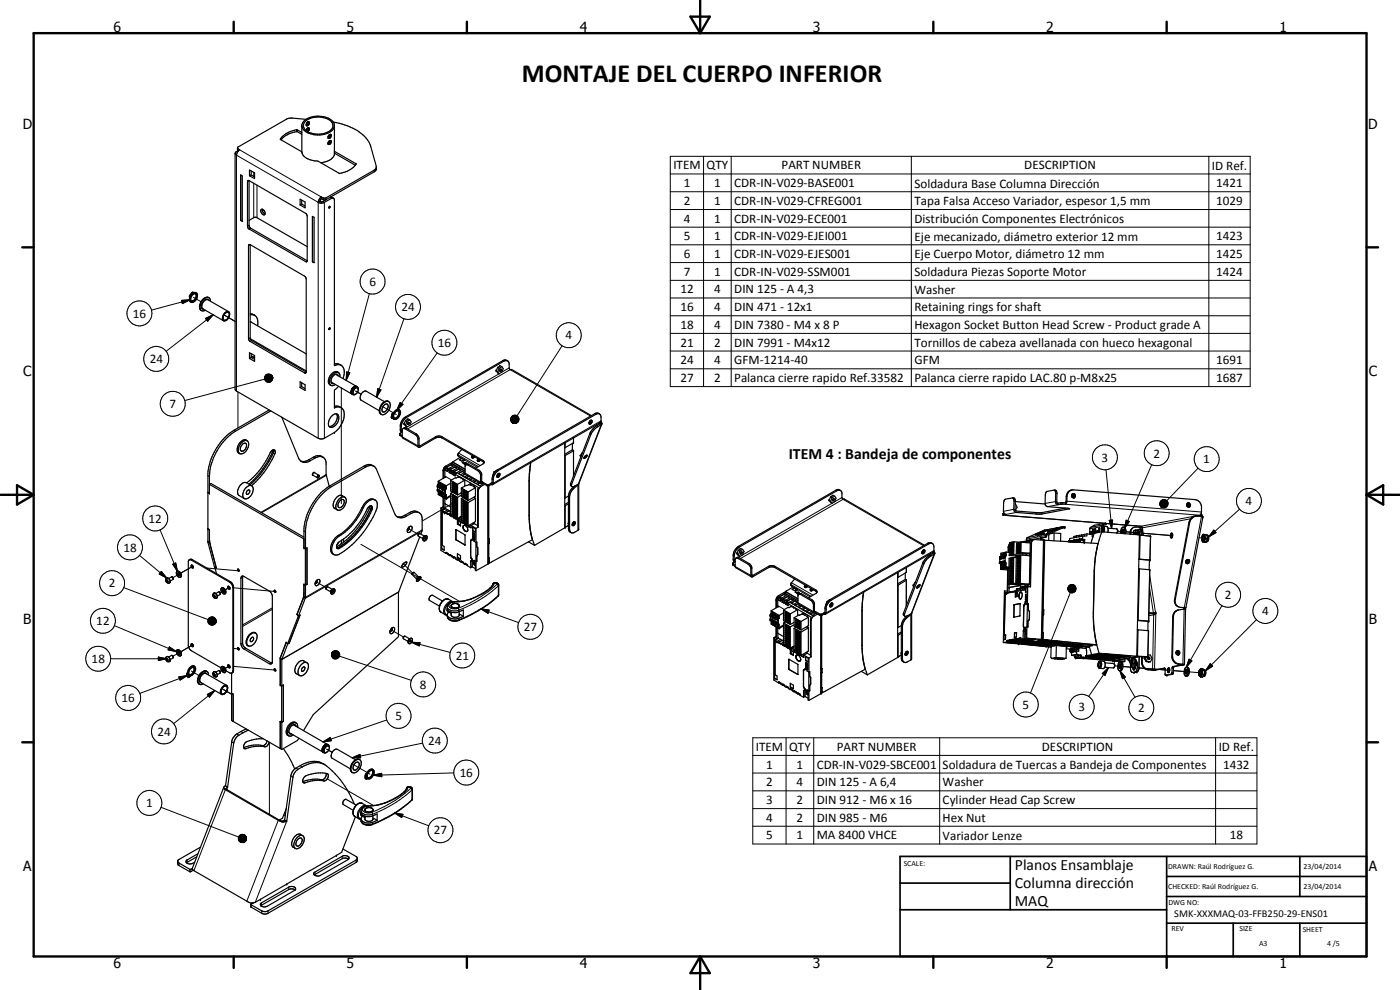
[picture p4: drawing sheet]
<svg xmlns="http://www.w3.org/2000/svg" width="420mm" height="297mm" viewBox="0 0 420 297" stroke-linecap="round" stroke-linejoin="round" font-family="sans-serif">
<defs><g id="words">
<text font-size="7.9" x="156.6" y="24.6">MONTAJE DEL CUERPO INFERIOR</text>
<g font-size="4.7">
<text x="236.7" y="137.7">ITEM 4 : Bandeja de componentes</text>
<text x="304.6" y="261">Planos Ensamblaje</text>
<text x="304.6" y="266.4">Columna dirección</text>
<text x="304.6" y="271.8">MAQ</text>
</g>
<g font-size="4.2">
<text x="34" y="9.6">6</text>
<text x="104" y="9.6">5</text>
<text x="174" y="9.6">4</text>
<text x="244" y="9.6">3</text>
<text x="314" y="9.6">2</text>
<text x="384" y="9.6">1</text>
<text x="6.8" y="38.7">D</text>
<text x="410.6" y="38.7">D</text>
<text x="7" y="112.9">C</text>
<text x="410.8" y="112.9">C</text>
<text x="7" y="187.1">B</text>
<text x="410.8" y="187.1">B</text>
<text x="7" y="261.4">A</text>
<text x="410.8" y="261.4">A</text>
<text x="34" y="290.4">6</text>
<text x="104" y="290.4">5</text>
<text x="174" y="290.4">4</text>
<text x="244" y="290.4">3</text>
<text x="314" y="290.4">2</text>
<text x="384" y="290.4">1</text>
</g>
<g font-size="3.9">
<text x="202.1" y="50.8">ITEM</text>
<text x="212.1" y="50.8">QTY</text>
<text x="234.6" y="50.8">PART NUMBER</text>
<text x="307.4" y="50.8">DESCRIPTION</text>
<text x="363.7" y="50.9">ID Ref.</text>
<text x="205.2" y="56.2">1</text>
<text x="214.3" y="56.2">1</text>
<text x="220.3" y="56.2">CDR-IN-V029-BASE001</text>
<text x="274.4" y="56.3">Soldadura Base Columna Dirección</text>
<text x="365" y="56.2">1421</text>
<text x="205.2" y="61.5">2</text>
<text x="214.3" y="61.5">1</text>
<text x="220.3" y="61.5">CDR-IN-V029-CFREG001</text>
<text x="274.4" y="61.6">Tapa Falsa Acceso Variador, espesor 1,5 mm</text>
<text x="365" y="61.5">1029</text>
<text x="205.2" y="66.8">4</text>
<text x="214.3" y="66.8">1</text>
<text x="220.3" y="66.8">CDR-IN-V029-ECE001</text>
<text x="274.4" y="66.9">Distribución Componentes Electrónicos</text>
<text x="205.2" y="72.1">5</text>
<text x="205.2" y="77.4">6</text>
<text x="214.3" y="72.1">1</text>
<text x="214.3" y="77.4">1</text>
<text x="220.3" y="72.1">CDR-IN-V029-EJEI001</text>
<text x="220.3" y="77.4">CDR-IN-V029-EJES001</text>
<text x="274.4" y="72.2">Eje mecanizado, diámetro exterior 12 mm</text>
<text x="274.4" y="77.5">Eje Cuerpo Motor, diámetro 12 mm</text>
<text x="365" y="72.1">1423</text>
<text x="365" y="77.4">1425</text>
<text x="205.2" y="82.7">7</text>
<text x="214.3" y="82.7">1</text>
<text x="220.3" y="82.7">CDR-IN-V029-SSM001</text>
<text x="274.4" y="82.8">Soldadura Piezas Soporte Motor</text>
<text x="365" y="82.7">1424</text>
<text x="110.9" y="85.8">6</text>
<text x="204.2" y="88.1">12</text>
<text x="214.3" y="88.1">4</text>
<text x="220.3" y="88.1">DIN 125 - A 4,3</text>
<text x="274.4" y="88.1">Washer</text>
<text x="39.9" y="95.3">16</text>
<text x="120.5" y="93.4">24</text>
<text x="204.2" y="93.4">16</text>
<text x="214.3" y="93.3">4</text>
<text x="220.3" y="93.4">DIN 471 - 12x1</text>
<text x="274.4" y="93.4">Retaining rings for shaft</text>
<text x="169.7" y="101.9">4</text>
<text x="204.2" y="98.7">18</text>
<text x="214.3" y="98.6">4</text>
<text x="220.3" y="98.7">DIN 7380 - M4 x 8 P</text>
<text x="274.4" y="98.8">Hexagon Socket Button Head Screw - Product grade A</text>
<text x="131.4" y="104.1">16</text>
<text x="204.2" y="104">21</text>
<text x="214.3" y="104">2</text>
<text x="220.3" y="104">DIN 7991 - M4x12</text>
<text x="274.4" y="104.1">Tornillos de cabeza avellanada con hueco hexagonal</text>
<text x="44.9" y="109">24</text>
<text x="204.2" y="109.3">24</text>
<text x="214.3" y="109.3">4</text>
<text x="220.3" y="109.3">GFM-1214-40</text>
<text x="274.4" y="109.3">GFM</text>
<text x="365" y="109.3">1691</text>
<text x="204.2" y="114.6">27</text>
<text x="214.3" y="114.6">2</text>
<text x="220.3" y="114.7">Palanca cierre rapido Ref.33582</text>
<text x="274.4" y="114.7">Palanca cierre rapido LAC.80 p-M8x25</text>
<text x="365" y="114.6">1687</text>
<text x="50.9" y="122.5">7</text>
<text x="346.1" y="137.3">2</text>
<text x="330.6" y="138.5">3</text>
<text x="361.1" y="139.1">1</text>
<text x="373.8" y="151.6">4</text>
<text x="44.6" y="156.8">12</text>
<text x="37" y="165.5">18</text>
<text x="32.7" y="176.2">2</text>
<text x="367.6" y="179.7">2</text>
<text x="378.8" y="184.6">4</text>
<text x="28.9" y="187.5">12</text>
<text x="157.2" y="189.4">27</text>
<text x="136.8" y="198">21</text>
<text x="27.5" y="198.9">18</text>
<text x="126" y="206.6">8</text>
<text x="36.5" y="210.7">16</text>
<text x="306.9" y="212.6">5</text>
<text x="323.7" y="213.4">3</text>
<text x="341.5" y="213.7">2</text>
<text x="47.2" y="220.7">24</text>
<text x="118.6" y="216">5</text>
<text x="128.5" y="223.5">24</text>
<text x="226.8" y="225.3">ITEM</text>
<text x="236.8" y="225.3">QTY</text>
<text x="251.2" y="225.3">PART NUMBER</text>
<text x="312.7" y="225.3">DESCRIPTION</text>
<text x="365.7" y="225.3">ID Ref.</text>
<text x="138" y="233.1">16</text>
<text x="229.9" y="230.6">1</text>
<text x="239.1" y="230.6">1</text>
<text x="245.1" y="230.6">CDR-IN-V029-SBCE001</text>
<text x="282.9" y="230.7">Soldadura de Tuercas a Bandeja de Componentes</text>
<text x="367.1" y="230.6">1432</text>
<text x="229.9" y="235.9">2</text>
<text x="239.1" y="235.9">4</text>
<text x="245.1" y="235.9">DIN 125 - A 6,4</text>
<text x="282.9" y="236">Washer</text>
<text x="43.8" y="242.2">1</text>
<text x="229.9" y="241.2">3</text>
<text x="239.1" y="241.2">2</text>
<text x="245.1" y="241.2">DIN 912 - M6 x 16</text>
<text x="282.9" y="241.3">Cylinder Head Cap Screw</text>
<text x="130.2" y="250.4">27</text>
<text x="229.9" y="246.5">4</text>
<text x="229.9" y="251.8">5</text>
<text x="239.1" y="246.5">2</text>
<text x="239.1" y="251.8">1</text>
<text x="245.1" y="246.5">DIN 985 - M6</text>
<text x="245.1" y="251.8">MA 8400 VHCE</text>
<text x="282.9" y="246.5">Hex Nut</text>
<text x="282.9" y="251.9">Variador Lenze</text>
<text x="369.1" y="251.8">18</text>
</g>
<text font-size="3.1" x="352.4" y="275.1">SMK-XXXMAQ-03-FFB250-29-ENS01</text>
<g font-size="2.4">
<text x="271.2" y="259.7">SCALE:</text>
<text x="350.6" y="260.8">DRAWN: Raúl Rodríguez G.</text>
<text x="391.2" y="260.6">23/04/2014</text>
<text x="350.6" y="266.9">CHECKED: Raúl Rodríguez G.</text>
<text x="391.2" y="266.7">23/04/2014</text>
<text x="350.6" y="271.4">DWG NO:</text>
<text x="351.6" y="279.3">REV</text>
<text x="372" y="279.4">SIZE</text>
<text x="391" y="279.6">SHEET</text>
<text x="377.9" y="283.8">A3</text>
<text x="398.3" y="283.8">4 /5</text>
</g>
</g></defs>
<g fill="none" stroke="#000" stroke-width=".3">
<path d="M89 38.9v.6M89.2 39v.5M71 45.5l.3 .1M71.4 44.7v.5M71.9 45l24.5 14.1M74.7 54.2l-.4 .3M76.1 51.7v1.2M76.1 55v10.3M77.1 55.5v9.8M84.1 41.7v.1M96.9 59.4v.5M97.9 59.4v.5"/>
<path d="M99 59.3l.4 .3M106.8 49.1v.2M112.3 51.1v.5M201.2 46.9h174v69.1h-174zM201.2 52.2h174M201.2 57.5h174M211.1 46.9v69.1M219.4 46.9v69.1M273.5 46.9v69.1M362.8 46.9v69.1M74.7 67.6l-.4 .3M75.1 73.4l-.5 .3"/>
<path d="M75.2 68.5l-.5 .2M92.2 78.2l-.5 .3M96.9 60.5l.5 .2v70.8M201.2 62.9h174M201.2 68.2h174M201.2 73.4h174M201.2 78.8h174M54.5 90.1l2.5-.1-2.3 1.1zM56.9 89.2l.2 .1M57 88.6l.1 .1M57 90l-11.5 3M57.6 87.8l.1 .1"/>
<path d="M58.1 89.2l2.3 1.4M61.7 95.5l2.3-1.1-1.7 2zM62.4 90a1.8 1.8 0 0 0-1.5 2.7M62.7 90.1a.96 .96 0 0 0-1.7 .3 1.41 1.41 0 0 0-.1 2.4h.2M64 94.4l-14.1 11M67.2 94.5l3.4 1.9zM110.9 88.1l-7 26M121.2 95.6l-8.2 23.6M201.2 84.1h174M201.2 89.4h174M201.2 94.7h174M71 117.3v-70.7l24.5 14.1v70.8"/>
<path d="M71.4 117.6v10.8M75.1 101.4l-.5 .2M75.5 102.2l-.4 .2M79.4 113.4l2.4-.2-2.4 .5zM79.4 113.7l2.4-.5-2.4 .7zM79.4 113.3h2.4M79.4 113.1l2.4 .1-2.4 .2zM79.4 113.8l-24 6.4M79.4 113h2.4M79.4 113.9l2.4-.7-2.2 1zM79.5 112.9l2.3 .3-2.4-.1zM79.6 114.2l2.2-1-2.1 1.1z"/>
<path d="M79.7 112.6l2.1 .6-2.3-.3zM79.7 114.3l2.1-1.1-1.8 1.4zM79.8 112.4l.3-.1 1.7 .9zM79.8 112.4l2 .8-2.1-.6zM80 114.6l1.8-1.4-1.6 1.4zM80.1 112.3l1.7 .9zM80.2 114.6l1.6-1.4-1.3 1.5zM80.3 112.3l.3-.1 1.2 1zM80.6 112.2l1.2 1zM80.9 112.3l.9 .9zM81.1 112.3l.7 .9zM81.4 112.5l.4 .7z"/>
<path d="M81.6 112.6l.2 .6zM81.8 113.2l-1.1 1.5h-.2zM81.8 113.2l-.8 1.5h-.3zM81.8 113.2l-.6 1.4-.2 .1zM81.8 113.2l-.6 1.4zM81.8 113.2l-.4 1.2zM81.8 113.2l-.2 1zM81.8 113.2l-.1 .7zM81.8 113.2v.5zM81.8 113.2l.1 .2zM91.9 111.6l-.5 .3M102.4 116.4v34.7"/>
<path d="M104 111.6l1 .2-1.1 2.3zM106.8 117.3l1.6 1M113.4 116.6l.9 .4-1.3 2.2zM131.2 105.9l-12.1 17.2M149.8 112.1l-26.8 15.5M150.9 108.2l.3 .2M152.8 110.4l-2.2 1.2M168.7 103.8l-13.5 21M201.2 100h174M201.2 105.3h174M201.2 110.7h174M70.3 129.1l.4 .3"/>
<path d="M80.5 123.2l.4 .3M81.7 135.8l.8 .4M92.7 138l.5 .2M94.1 137.2l.4 .3M96.1 136.8l.5 .2M109.3 139.8l.5 .3M114.9 122l3.1 1.8M117.4 125.1l.2 .2M117.6 124.3l.2 .1M118.1 123.8l.1 .1M118.4 124.1l.5 .3M120.1 120.8l.8 .5-1.8 1.8z"/>
<path d="M120.1 130.3v.4M120.1 127.8l.3 .2M120.7 131.1l4.7 2.7M120.8 128.9l-.4 .2M121.7 125.1l.3 .2M121.9 128.4l-.4 .3M122.1 128.1l-.4 .3M125 130.2l-.4 .2M125.8 133.6l.3 .2M125.8 131.6l-.4 .2M130.8 131.1v.3M132.7 131.1v.3"/>
<path d="M133.8 139.9l.3 .2M136 138.6v.2M137.4 136.4l6.1 3.6M137.6 135.9l6.5 3.8M139 138.9l.5 .3M139.2 137.9l4 2.3M139.3 138.1l-.2 .1M139.5 139h.1M139.5 139l.1 .1M139.6 138.8l.4 .5M139.6 139.1v.3M139.6 138.8v.6"/>
<path d="M139.6 139.4h.1M139.6 139.1h.1M139.6 138.8l.3 .2M139.6 138.8v.1M139.6 138.8l.2 .1M139.7 139.1h.1M139.7 139.4h.1M139.7 139.2h.3M139.7 139.1v.3M139.9 139.1l.1 .1M139.9 139l.1 .2M140 139.2h.1"/>
<path d="M140.7 139.3l-.3 .2M141.6 136.8l.2 .1M141.8 136.9l-.1 .4M141.8 136.7l-.3 .3 .1 .4h.5l.3-.4M141.8 136.9l.1 .3M142 136.8l-.2 .1M143.3 137.8h.1M143.4 137.8l-.2 .4 .3 .2 .6-.4M143.4 137.8l.2 .4M143.4 137.9h.1M143.5 137.9l-.1 .4M143.5 137.7l-.1 .1"/>
<path d="M143.7 137.8l-.2 .1M144.9 138.1v.4M153.3 125.7l.5 1.2zM153.3 126l.5 .9zM153.3 125.4l.5 1.5zM153.4 126.2l.4 .7zM153.4 125.2l.4 1.7-.5-1.5zM153.4 126.5l.4 .4zM153.6 125l.2-.2v2.1zM153.6 125l.2 1.9-.4-1.7zM153.6 126.7l.2 .2zM153.7 124.8v2.1"/>
<path d="M153.8 124.8l.2-.2-.2 2.3zM153.8 126.9l.5 .1zM153.8 126.9l.8 .1zM153.8 126.9l1.1 .1zM153.8 126.9h1.3zM153.8 126.9l1.6-.2zM153.8 126.9l1.7-.4-.1 .2zM153.8 126.9l1.8-.6-.1 .2zM153.8 126.9l1.9-.9-.1 .3zM153.8 126.9l2-1.1-.1 .2zM153.8 126.9l1.9-1.4 .1 .3zM153.8 126.9l1.8-1.6 .1 .2z"/>
<path d="M153.9 124.6v2.3M154 124.6h.3l-.5 2.3zM154.3 124.6l.2-.1-.7 2.4zM154.5 124.5l.3 .1-1 2.3zM154.8 124.6l.3 .1-1.3 2.2zM155.1 124.7l.2 .1-1.5 2.1zM155.3 124.8l.2 .2-1.7 1.9zM155.5 125l.1 .3-1.8 1.6zM172.1 131.4v1.4M172.1 135.3v7.6M177.1 130l.3 .3M177.2 124.8l-24.1-13.9-30.8 17.8"/>
<path d="M178.5 124.1l.3 .2M179.2 127.7l.3 .3M180 126.8l-.1 .5M180.4 126.3l-32.4 18.7M180.4 127.4l-6.8 17.8M345.6 139.4l-8.1 19.2M48 159l5.2 12.4M62.4 142.7l.5 .3M91.2 159.3l.5 .3M97.9 142.4l-19.6 11.3M97.9 142.6l-19.4 11.2M99 145.8l.5 .2"/>
<path d="M108.7 152.3l.3 .1M110.8 152.6l.5 .3M111.3 152.9l.3 .2M121.5 154.6l.5 .3M122.4 158.5l3.1 1.8M122.8 158.6l-.6 .3M122.9 153.8l.4 .3M126.6 159.3l-35 20.2-.4-.4M126.7 159l-35 20.2-.5-.3M131.3 146.9l.7 .4M131.3 147.1l.6 .4M131.3 145.7l1.4 .7-.6-.3"/>
<path d="M131.3 145.9l.6 .4M131.3 146.8l.6 .4M131.3 145.8l.6 .4M131.3 145.5l.6 .4-.6-.3M131.3 147.1l.6 .3M131.3 145.5h.1M131.7 147.5h.1M131.9 148.1l-.2 .1M131.9 144.9l-.2 .1M132 147.2h.1M132 147.4l.7 .5M132 145.9l.2 .1"/>
<path d="M132.1 147.3l.6 .4M132.1 147.4l.7 .4M132.1 146.3l.6 .4M132.1 147.6l.4 .4M132.1 146l.6 .4M132.1 146.3l.6 .3M132.1 147.3l.6 .3M132.2 146.2l.6 .4M132.6 148.6h-.1M132.7 145.3l-.2 .2M132.8 147.7h.1M132.8 146.4l.7 .5"/>
<path d="M132.8 147.9l.1 .1M132.9 146.9l.6 .3M132.9 146.6l.6 .3M132.9 146.3l.1 .1M132.9 147.7l.7 .6M132.9 148l.6 .3M132.9 146.7l.6 .4M133 141.2l.2 .2M133 146.7l.6 .3M133.4 148.4l-.1 .1M133.4 149l-.1 .1M133.5 148.4l-.6-.3 .6 .4"/>
<path d="M133.5 145.8l-.2 .1M133.6 148.2h.1M133.6 146.9h.1M133.6 148.4h.1M133.7 146.9h.1M133.8 143l1.7 1M134.8 140.5l.5 .3M136 141.1l.4 .3M136.3 150.7l-9.6 5.6M136.9 159h-.1M137.1 141.8l7.2 4.2M138.9 158.2h.1"/>
<path d="M139 143.8h.1M139.6 141.9l4.6 2.8M141.6 145.7l.8 .5M142.2 149.2l.2 .2M143.3 147.2l.2 .1M143.8 141.1l-.3 .2M144.6 144.4l.3 .3M144.6 142.5l-.4 .1M146.1 145.4v.3M146.6 145.8v16M146.7 145.8v15.9M146.8 145.4v.3"/>
<path d="M147.7 143.7l.3 .2M147.7 144.8l-.3 .2M149.3 141l.3 .2M158.8 144.3v.1M158.8 154.7h.1M170.6 158.6l.3 .2M170.6 148.9l.3 .2M170.6 157.6l-1.1 .7M171.3 145l.3 .3M171.9 146.4l.3 .2M172.1 146v.2M173.4 145.5v13.6"/>
<path d="M249.7 151l-26.8 15.5M250.8 147.1l.3 .2M252.7 149.3l-2.2 1.2M301.1 154.1v.4M302 154.6l29.5 2.4M304.2 152.8l-3.1 .6M304.3 150.4h.4M305 153.8l-3.1 .5M310.9 153.8v.4M311.9 159.9l.1 .2M312.7 153.8v.4M312.8 159.7v.1"/>
<path d="M313 159.7h.1M313.3 159.5v.1M313.4 159.2v.1M313.5 159.1v.1M313.6 159.1h.1M314.1 159.2v.1M314.4 159.6h.1M314.5 159h.1M314.8 158.9h.1M314.9 158.9h.1M315.5 159.2l.1 .2M316.4 159v.1"/>
<path d="M316.5 159h.1M316.8 150.5l-3.2 .5M316.8 148l.4 .1M316.9 158.8v.1M317 158.5h.1M317.1 158.5h.1M317.2 158.5h.1M317.5 151.4l-3.1 .6M317.7 158.5h.1M318.1 158.3v.1M318.3 150.8v.5M318.4 158.2h.1"/>
<path d="M318.5 158.2h.1M319 150.8v.5M319.1 158l-5.8 1.1M319.2 158.3h.1M319.5 158v.3M319.7 151.3l40.4 3.3-.8 .1M320.2 150.4l40.4 3.2M320.2 149l-.2 .1M320.8 152.6v.1M327.1 159.5h.1M327.6 159.6l-.2 .6M327.6 159.7v.4"/>
<path d="M327.6 159.7l-.3-.1-.1 .5M327.8 159.4l.2 .1M327.8 159.4h.3M328 159.9v.2M328.8 159.2h.1M329.1 159.7h.2M329.3 159.7v.1M329.5 159.3l-.2 .4M329.6 159.3v.4h-.3M329.6 159.3h-.3l-.2 .6M329.7 159h.3M329.9 159.6v.1"/>
<path d="M330.6 158l-3.5 .7M330.9 157.5l-3.6 .7M330.9 158a1.13 1.13 0 0 1 .3 1.6M331.1 157.9l.4 .6-.1 1.1M331.7 157.1l.1 .3M331.9 140.9l1.7 17.7M332.9 156.1l1-.1-.3 2.6zM335.4 159.4l1.8 .1M337.9 159.6l3.6 .3M338 156.1l.9 .4-1.4 2.1zM340.2 159.8l.2-.1v.7M340.4 159.8h.1"/>
<path d="M340.4 159.9v.2M340.4 159.8v.3M340.8 159.9h.6M340.8 159l.1 1.4M340.9 159.9h.1M340.9 159.9l.2 .5M341.5 159.2l-.5-.1-.1 .8M341.5 159.8h.1M341.6 159.8l-.2 .6M341.6 158.9v.9M342 159.5h.1M342 159.5l-.1 .3"/>
<path d="M342 159.5l-.1 .6M342 159.4l-.3 1M342.2 158.2l.1 .6M342.2 159.2l.5 .1M342.2 159.4h-.2M342.5 158.9l.2 .1M342.6 159l.1 1.6M342.7 159h.1M342.7 159.3h.1M348.1 151l.3 1zM348.1 151.3l.3 .7zM348.1 150.8l.3 1.2z"/>
<path d="M348.1 151.6l.3 .4zM348.2 150.5l.2 1.5zM348.3 151.8l.1 .2zM348.4 150.3v1.7l-.2-1.5zM348.4 152l.5 .3zM348.4 152l.8 .4zM348.4 152l1.1 .4zM348.4 152l1.3 .3zM348.4 152l1.6 .2-.3 .1zM348.4 152h1.8l-.2 .2zM348.4 152l1.9-.2-.1 .2zM348.4 152l2.1-.4-.2 .2z"/>
<path d="M348.4 152l2.2-.7-.1 .3zM348.4 152l2.2-1v.3zM348.4 152l2.2-1.2v.2zM348.4 152l2-1.5 .2 .3zM348.4 152l1.9-1.7 .1 .2zM348.6 150.1l.2-.1-.4 2zM348.6 150.1l-.2 1.9v-1.7zM348.8 150l.3-.1-.7 2.1zM349.1 149.9h.2l-.9 2.1zM349.3 149.9h.3l-1.2 2.1zM349.6 149.9l.2 .1-1.4 2zM349.8 150l.3 .1-1.7 1.9z"/>
<path d="M350.1 150.1l.2 .2-1.9 1.7zM356.8 156.7l.2 .1M357.3 155.7l-14.5 2.7 .4 2.2M358.1 154.9l-15.7 3-10.5-.8M359.2 154.7l.2 .2M359.6 140.5l-9.4 9.7M360.6 154.9l-5.2 27.4M364.3 159l.6 .8-2.2 1.3zM372 152.8l-9.3 8.3M37.2 176.3l25.2 9.6M41.9 166.6l8.1 6.8M48.4 171.4l1.6 2-2.2-1.2z"/>
<path d="M49.9 174a.44 .44 0 0 1 .4 .2 .44 .44 0 0 1-.1 .6l-.3-.4zM50 173.4a.97 .97 0 0 1 .9 1.5M51.8 169.3l.9-.4 .5 2.5zM53.7 172.3l.2-.1-2 1.1M57.7 167.9l-.3 .2M57.9 169.9l-3.6 2.1 3.3-1.9h.4M62 170.4l9.2 .8M62.4 162.4l.5 .2M62.4 162.8h.5M64.1 178.5a.39 .39 0 0 1 .4 .3 .39 .39 0 0 1-.2 .4l-.3-.5zM64.2 178a1 1 0 0 1 .8 1.5M67 177.3l.2-.1-1.1 .6"/>
<path d="M69 176.3l-1.4 .7 1-.6M69.2 174.5l-.3 .2M70.1 176.4l12.4 1.1M70.1 176.1l-.2 .2M72.8 173.3l-.5 .2M91 179.7h-.1M91.2 178h.1M94.8 174.5l3.1 1.8M95.1 174.7l-.5 .2M101.1 164.1l.8 .4M101.5 160.6l.4 .2M108.3 163.3l29.7 17.2"/>
<path d="M119.6 177.7l-35 20.2-.5-.2M119.7 177.5l-35.1 20.3-.5-.5M121.1 169.2l2.8 2.8M134.6 179.8a2.67 2.67 0 0 0-2.7 2.6v.8l.5 .5M136.8 161.8h.1M136.9 162h.1M139.5 163.5h.1M141.3 167h.1M141.3 162.3h.1M141.3 179.7h.1M141.4 179.7l-2 .6-3 .3M141.6 168.3l-.3 .1"/>
<path d="M141.6 168.3v1.8M141.8 168.4v1.7M142.2 168.9l-.1 .1M146.6 163v4.5M146.6 168.7v.4M146.6 168.6l.2 .1M146.6 162.9h.2M146.7 168.4l.1 .1M146.7 162.7l.1 .1M146.7 163v4.4M146.7 168.7v.3M146.8 167.4h.1"/>
<path d="M146.8 161.7h.1M147 176.4h.3M147.3 176.4a18.9 18.9 0 0 1-5.9 3.3M148.2 174.9h.1M148.3 174.9l.1 .1M148.4 175l-.5 .2M148.4 175l-1.1 1.4M148.6 174.8v.1M148.6 174.9h.1M148.7 174.9l.5 .1v.3M148.7 174.9l-.3 .1M149.2 175.3l.4 .5"/>
<path d="M149.2 175.3a36.7 36.7 0 0 1-11.7 7.2M149.6 175.8v2.9M149.6 175.8a35.6 35.6 0 0 1-12.8 7.5 2.16 2.16 0 0 1-2.6-1.3M149.6 178.7a34.9 34.9 0 0 1-12.8 7.5 2.16 2.16 0 0 1-2.6-1.3M149.6 178.7l-.1 .2M149.7 175.5l-.1 .3M149.7 178.4l-.1 .3M220 169.2v.4M220 166.7l.3 .2M220.6 170l4.7 2.6M220.7 167.8l-.4 .1M221.6 164l.3 .1"/>
<path d="M221.8 167.3l-.4 .2M222 167l-.4 .3M224.9 169.1l-.4 .2M225.6 172.5l.4 .1M225.6 170.5l-.3 .1M230.7 169.9v.4M232.6 169.9v.4M233.6 178.7l.4 .3M234.7 179.4l.5 .2M235.9 177.4v.3M237.3 175.3l6.1 3.6M237.5 174.8l6.5 3.8"/>
<path d="M238.8 177.8l.6 .3M239.1 176.7l4 2.4M239.2 177l-.2 .1M239.4 177.8h.1M239.4 178.1h.1M239.4 177.8l.1 .2M239.4 177.8l.2-.1 .3 .4M239.4 178.1l.1 .1M239.5 178.2h.1M239.5 178v.2M239.5 178h.1M239.5 178.2l.1 .1"/>
<path d="M239.6 178.3h.1M239.6 178.1h.2M239.6 178v.3M239.7 177.7h-.3v.4M239.7 177.8l.1 .4M239.8 178.1h.1M239.9 178.1v.1M240.6 178.2l-.4 .2M241.5 175.7l.1 .1M241.6 175.8h.1M241.6 175.8v.3M241.6 175.8l.2 .3"/>
<path d="M241.7 175.6l-.2 .2a.44 .44 0 0 0 .3 .6 .44 .44 0 0 0 .5-.5M241.9 175.7l-.3 .1M243.2 176.7a.41 .41 0 0 0 .1 .6 .41 .41 0 0 0 .6-.1l.1-.3M243.2 176.7h.1M243.3 176.7l.2 .3M243.4 176.6l-.2 .1M243.6 176.7l-.3 .5M243.7 180l-.3 .2M244.8 177v.4M249.2 179.9l.3 .2M272 170.3v1.4M272 174.1v7.7"/>
<path d="M277 168.8l.3 .4M277.1 163.7l-24.1-13.9-30.8 17.8M278.4 163l.3 .2M279.1 166.5l.2 .3M279.9 165.7l-.1 .4M280.3 165.2l-32.4 18.7M280.3 166.3l-6.8 17.8M300 169.1h.1M300.3 168.9l-.4 .1M300.4 168.7h-.4M300.4 169h-.4M300.4 167.4l-.4 .2 .4-.1"/>
<path d="M300.4 167l-.4 .2 .4-.1M300.4 168.6l-.4 .1M300.4 170.4h.2M300.4 169.6l.2 .1M300.5 168.8h-.3M300.5 166.5l.2 .1M300.6 167.3h-.4M300.6 169h.1M300.9 168.5l-.4 .1M300.9 168.8l-.4 .1h.4M300.9 170.3h.2M300.9 167.3l-.4 .1"/>
<path d="M300.9 167l-.7 .3M300.9 167.4h-.3M300.9 168.6l-.8 .2M301 169.5h.1M301 168.4h.4l-.4 .1M301 168.7h-.3M301 168.6l-.4 .1M301 166.5h.2M301.1 167.2l-.4 .1M301.1 167.1l-.4 .1M301.1 168.9h.1M301.2 167h.4l-.3 .1"/>
<path d="M301.4 168.7l-.4 .1M301.4 167.2l-.4 .1M301.4 166.9h-.3M301.4 168.8h-.3M301.5 170.2l.1 .1M301.5 167.3h-.4M301.5 166.9l-.4 .1M301.5 169.4l.2 .1M301.6 168.6l-.4 .1M301.6 168.5l-.4 .1M301.6 168.7h.1M301.6 166.4h.2"/>
<path d="M301.6 168.8h.1M301.7 166.8l-.1 .1M302.5 164.2h.2M304.9 166.8v.5M305.8 178.8h.1M308.3 162.2h.2M308.9 166h.1M308.9 166l-.5 .1M309.6 162.9h-.2M310.8 160.3h.1M311.5 160.4l.1 .1M312.1 160.2l-.6 .2"/>
<path d="M312.1 160.3l-.8 .3 .2-.2M312.1 160.3h.1M312.3 161.4h.2l-3.3 .6M312.3 161.8v.2M312.6 160.2h.1M312.7 160.2v.1M313 161.8v.3M313.2 160.1l-.8 .3 .2-.2M313.2 160l-.6 .2M313.3 160h.1M313.3 160l-.1 .1M313.4 162.1l-.4 20.8"/>
<path d="M313.6 162.1l-.5 20.9M313.6 161.2h.2M314.1 160.7l-6.1 1.1M314.1 160.2l-5.8 1.1M320.5 176.4l1.6-.9-1.6 1.2zM320.5 176.7l1.6-1.2-1.6 1.4zM320.5 176.9l1.6-1.4-1.5 1.7zM320.6 176.1l1.5-.6-1.6 .9zM320.7 162.4l.3 .2zM320.7 175.9l1.4-.4-1.5 .6zM320.9 175.7l1.2-.2zM320.9 175.7l1.2-.2-1.4 .4z"/>
<path d="M320.9 162.5l-.2 .1M320.9 162.3l.1 .1M321 162.4l.1 .2M321.1 175.6l1-.1zM321.2 177.8l-11.9 30.1M321.3 175.4l.8 .1zM321.5 162.3l.2-.1 .2 .4M321.5 162.3l-.1 .1M321.5 162.3l-.2 .3M321.6 162.3h-.1M321.6 162.3h.1M321.6 162.3l-.2 .3"/>
<path d="M321.6 175.4l.5 .1zM321.7 162.2l.1 .2M321.7 162.3l.1 .1M321.8 162.4v.2M322 175.5v2.4M322.1 175.5l-1.4 1.9-.1-.2zM322.1 175.5l-1.2 2.1-.2-.2zM322.1 175.5l-1 2.3-.2-.2zM322.1 175.5l-.8 2.3h-.2zM322.1 175.5l-.5 2.4-.3-.1zM322.1 175.5l-.2 2.4h-.3zM322.1 175.5v2.3l-.2 .1z"/>
<path d="M322.1 175.5l.3 2.2-.3 .1zM322.1 175.5l.5 2-.2 .2zM322.1 175.5l.7 1.8-.2 .2zM322.1 175.5l.8 1.5-.1 .3zM322.1 175.5l.8 1.5zM322.1 175.5l.8 1.3zM322.1 175.5l.8 1zM322.1 175.5l.8 .8zM322.1 175.5l.7 .5zM322.1 175.5l.5 .3zM322.1 175.5l.3 .1zM322.2 162.3l-.1 .3"/>
<path d="M322.2 162.2v.1M322.3 162.2l-.1 .4-.1-.3M322.3 175.5v2.3M322.3 162.1l-.1 .1M322.4 162.1v.1M322.4 162.1l-.1 .1M322.4 162.1l.1 .1M322.4 162.1h.2v.5M322.4 162.1h-.1M322.5 162.1v.1M322.5 162.2l.1 .4M322.5 162.2l.1 .1"/>
<path d="M323 162.1l-.1 .6 .1-.5M323 162.1h.4v.6M323 162.2v.5M323 162.1v.1M323.1 162l-.1 .1M323.1 162h.1M323.2 162h.1M323.2 162v.1M323.2 162l-.2 .2M323.2 162l.1 .7M323.2 161.8l.2 .9M323.7 162.1l.1 .6"/>
<path d="M323.7 162.1l.1-.3h.3v.8M323.8 162.1v.5M323.8 162.6v.1M324 161.8h.1M324 161.8l.1 .8M324 161.8l-.2 .4 .1 .5M324.1 161.7l.2 .2-.2 .8M324.1 161.8l-.3 .3M324.1 162.6l-.1 .1M324.1 162.6v.1M327.2 160.1h.4M327.2 160.1v.1"/>
<path d="M328.4 171.3h.1M339.4 160l-.2 .2M340.4 160l-.1 .4M340.4 160.1l.1 .3M342.2 160.6l3.1 .3M345 176.1l1.1 7.8-.1 .2M345 170.9l-.3 15.5M345 172.7l1.9 11.1M345.2 160.8l.1 .1M345.3 160.9h.1M345.3 160.9l-.2 7.1M350.9 160.7l-8.2-.7 8.7 .7"/>
<path d="M352.5 179.8l.2 .1M359.8 161.3l1.6 .2M33.2 197.7h16.8M34.3 187.7l18.6 7.8M47.5 197.1l2.5 .6-2.5 .5zM49.9 197.7a.35 .35 0 0 1 .5 .1 .35 .35 0 0 1-.3 .5zM50 197a1 1 0 0 1 .9 1.5M50.8 194.1l2.1 1.4-2.5-.5zM53.7 195.9l.2-.1-2 1.1M57.9 193.5l-3.6 2.1 3.3-2M62.3 186.3l2.5 .5-2.4-.2zM62.4 186l2.4 .8-2.5-.5z"/>
<path d="M62.4 186.6l2.4 .2h-2.4zM62.4 186.7h2.4M62.4 186.8h2.4l-2.2 .3zM62.4 186.9h2.4M62.5 185.8l2.3 1-2.4-.8zM62.6 187.1l2.2-.3-2 .4zM62.6 185.5l2.2 1.3-2.3-1zM62.8 187.2l2-.4-1.8 .6zM62.8 185.3l.3-.1 1.7 1.6zM62.8 185.3l2 1.5-2.2-1.3zM63 187.4l1.8-.6-1.6 .7zM63.1 185.2l.2-.1 1.5 1.7z"/>
<path d="M63.2 187.5l1.6-.7-1.3 .8zM63.3 185.1h.3l1.2 1.7zM63.5 187.6l1.3-.8-1 .8zM63.6 185.1h.2l1 1.7zM63.8 187.6l1-.8zM63.8 185.1l.3 .1 .7 1.6zM64 187.5l.8-.7zM64.1 185.2l.2 .1 .5 1.5zM64.3 185.3l.5 1.5zM64.5 185.5l.3 1.3zM64.7 185.7l.1 1.1zM64.8 186v.8z"/>
<path d="M64.8 186.8l-.5 .6zM64.8 186.8l-.3 .4zM64.8 186.8l-.1 .2zM64.8 186.2v.6zM69 199.9l-1.4 .6 1-.6M70.1 194.6l1.3 .1M70.1 199.9l12.4 1.1M72.8 192.8l-.5 .3M73.7 194.5l-.5 .2M81.3 198.8l-.5 .3M81.7 182.4l-8.9 5.1M81.7 182.8l-8.9 5.2"/>
<path d="M99.5 196.1v.5zM99.5 196.1v.8zM99.5 196.1l.1 1zM99.5 196.1l.3 1.3zM99.5 196.1l.5 1.4zM99.5 196.1l.7 1.6zM99.5 196.1l1 1.6h-.3zM99.5 196.1l1.3 1.6h-.3zM99.5 196.1l1.5 1.6h-.2zM99.5 196.1l1.8 1.5-.3 .1zM99.5 196.1l2 1.3-.2 .2zM99.5 196.1l2.2 1.1-.2 .2z"/>
<path d="M99.5 196.1l2.3 .9-.1 .2zM99.5 196.1l2.4 .7-.1 .2zM99.5 196.1l2.5 .4-.1 .3zM99.5 196.1l2.4 .1 .1 .3zM99.5 196.1l2.3-.1 .1 .2zM99.5 196.1l2.2-.4 .1 .3zM99.5 196.1l2-.6 .2 .2zM99.5 196.1l1.8-.7 .2 .1zM99.5 196.1l1.5-.8 .3 .1zM99.5 196.1l1.3-.9 .2 .1zM99.5 196.1l1.3-.9zM99.5 196.1h2.4"/>
<path d="M99.6 195.8l-.1 .3zM99.8 195.6l.2-.1-.5 .6zM99.8 195.6l-.3 .5zM100 195.5l.2-.2-.7 .8zM100.2 195.3l.3-.1-1 .9zM101.9 196.9l21.5 7.2M117.2 188.9l3.9 2.2M122.5 192.2v.1M122.6 192l-.1 .2M122.8 191.8l-.3 .3M122.9 191.7l-.4 .7M123.5 192.7l2.6 .1-.3 1z"/>
<path d="M123.5 192.7l11.6 3M135.4 180.7a2.43 2.43 0 0 0-1.6 3.6l.4 .1M135.8 180.5a2.67 2.67 0 0 0-2.6 3.2l.4 .7M136.4 180.6h.1M136.4 180.6a1.27 1.27 0 0 0-1.7 1.3l.2 .3 1.1 .5 1.5-.2M137.5 182.5l.2 1.1M137.7 186.1v.1M137.7 185.5v.6M144.3 182.7l2.5 .3-.3 1zM144.3 182.7l11.3 4.1M231.2 186l.6 .4-.6-.3M231.2 185.9h.1"/>
<path d="M231.2 185.7l.6 .4-.6-.3M231.2 184.4l.6 .4M231.2 186l.6 .3M231.2 184.7l.6 .5M231.2 184.3l.1 .1M231.3 185.8l.6 .4M231.3 184.7l.6 .3M231.7 186.4h-.1M231.7 187l-.1 .1M231.8 184.9l-.6-.4 .6 .4M231.8 183.8l-.2 .1M231.9 186.1h.1"/>
<path d="M231.9 184.7l.2 .1M231.9 186.3l.2 .1M231.9 184.8l.2 .1M232 186.2l.6 .4M232 186.5l.6 .3M232 186.5l.6 .4M232 185l.7 .4M232 185.2l.6 .4M232 186.4l.6 .4M232 184.9l.6 .4M232 185.2l.6 .3M232 186.2l.6 .3"/>
<path d="M232.1 186.3l.6 .4M232.5 186.8l-.1 .1M232.5 187.5h-.1M232.6 184.2l-.2 .1M232.7 186.6h.1M232.7 186.8l.7 .4M232.7 185.3h.1M232.7 185.2l.2 .1M232.8 186.7l.6 .3M232.8 185.7l.6 .4M232.8 185.5l.7 .4M232.8 186.6l.6 .4"/>
<path d="M232.8 185.6l.6 .4M232.9 180.1l.2 .2M232.9 186.8l.6 .3M233.3 187.3h-.1M233.3 187.9l-.1 .1M233.4 187.3l-.6-.4 .6 .4M233.4 184.7l-.2 .1M233.4 185.7l-.6-.3 .6 .4M233.5 187.1h.1M233.5 185.8h.1M233.5 185.7l.1 .1M233.5 187.2l.1 .1"/>
<path d="M233.5 185.7h.1M233.8 181.9l1.6 1M235.9 180l.4 .3M236.7 197.9h.1M237 180.7l7.3 4.2M238.8 197h.1M238.8 182.6l.2 .2M239.5 180.8l4.6 2.7M241.5 184.5l.8 .5M242.1 188.1l.2 .1M242.3 185h.1M243.2 186.1l.2 .1"/>
<path d="M244.4 183.3l.4 .2M244.4 181.4l-.3 .1M246 184.2v.4M246.5 184.7v15.9M246.6 184.6v16M246.7 184.2v.4M247.6 182.6l.3 .2M247.6 183.7l-.3 .2M258.7 183.2v.1M258.7 193.6h.1M270.5 197.5l.3 .2M270.5 187.7l.3 .3"/>
<path d="M270.5 196.5l-1.1 .7M271.2 183.9l.3 .3M271.7 185.3l.4 .2M272 184.9v.2M273.3 184.4v13.6M304.2 185h.1M304.3 181.5h.1M304.4 181.4h.1M306.1 181.1h.1M306.5 192.9h-.3M306.9 192.4l-1.1 .2M307.1 189.4h.4"/>
<path d="M307.1 187.7h.1M307.2 182h.1M307.3 192.7l-.3 .1M307.3 188.9l.5 .1M307.5 189.4h.2M307.5 189.4v2.3M307.7 189.4v2.3M307.8 189l.1 .1M307.8 189l-.3 .4M307.8 188.8h.1M307.9 190.1h.1M307.9 189.1l-.2 .3"/>
<path d="M308 188.9l-.2 .1M308 189.1h-.1M308 192.6l-.2 .1M308.4 191.6h.1M308.6 192.1l-1 .2M308.8 192.4l-.3 .1M309.9 191.9h.1M309.9 191.9l1.6 .1M311.5 192.6l-3.5 .6M311.7 192l.3 .1M311.9 192.2h-.3v.4M312.7 191.4v.5"/>
<path d="M312.9 191.4v.5M312.9 184.4l-.1 5.5M313.1 191.3h-.1M313.1 190h-.1M313.1 183h.2M313.2 184.4l-.2 5.5M315.5 194h.1M317 193.7l-1.5 .3M321.2 195.1l.2 .6M321.2 195.1l.2 .4M321.2 195.4l.1 .1M321.3 194.7l-.1 .4"/>
<path d="M321.4 195.5h.1M321.4 195.6h.1M321.4 194.7h-.1M321.4 195.7h.1M321.5 194.6l-.1 .1M321.5 194.6l.1 .6-.3 .3M321.5 194.6h-.2l-.1 .5M321.5 194.6l.2 .3M321.6 194.5l-.3 .1-.2 .7M321.6 194.6l-.2 1M321.7 195.1l-.3 .6M321.9 195.1l.3 .4"/>
<path d="M322 195.1l.1 .2M322 194.8v.3M322 195.2l.1 .2M322.1 194.5h-.3M322.1 194.5l-.2 .3M322.1 195.3h.1M322.1 195.4h.1M322.2 194.4l-.2 .7M322.2 194.4l.1 .1M322.2 194.4l.2 .1M322.2 194.4l-.1 .1M322.3 194.5l-.3 .3"/>
<path d="M322.3 194.4l.2 .7-.4 .4M322.3 194.5l.1 .5M322.4 195.2l-.2 .2M322.4 194.6v.2M322.4 194.9l-.2 .6M322.9 196.8v.6M323 194.3h.2M323.3 194.1h.5M323.5 196.7v.6M323.6 196.7v.6M323.7 196.7v.6M323.8 194.1h.1"/>
<path d="M324 194.1l2 .1M324.3 196.6v.5M324.4 196.6v.5M324.9 193.9h2M325.1 197.4h.1M325.8 196.7v.6M326.8 194.1h.2M326.8 193.9h.1M326.8 194.2h.2M327.6 196.4h.1M328.1 183.9h.1M329.5 196.3v.1"/>
<path d="M329.8 198.6l.2-.1a1.22 1.22 0 0 1-.1 1.9 1.37 1.37 0 0 1-.1-1.8zM330.2 198.3a1.5 1.5 0 0 1-.2 2.2M330.5 196.4h.1M330.5 196.4l-.1 .1M330.6 196.4h.1M330.6 196.4l.1 .1M331.9 196.3h.1M334 198.3h.1M334.2 198.3l3.1 .2M334.3 198.2h.3M334.4 198.2h.1M334.5 198.2h.1"/>
<path d="M334.5 199.8l1.8 .1M337 200l3.6 .3zM337.3 198.5h.1M337.5 198.4l-.2 .1M338.3 197.6l1.1 1.2 .1 1M338.7 197.5l.8 1M339.5 199.8l-.2 .1M339.5 199.8h.1M339.5 198.5h.2M339.5 198.5v1.3M339.6 197.4l-.1 1.1M339.7 197.5h.2"/>
<path d="M339.7 198.4h.1M339.7 197.5v.9M339.7 198.4v.1M339.7 198.4l.3 .7-.1 1.2M339.7 198.5l-.2 1.3M339.8 198.4h.1M339.8 197.3l-.1 .2M339.8 198.4l.3 .7v1.2M339.9 197.5v-.2l.7 .5 .3 .7M339.9 197.5l-.1 .9M340.7 197h.2M340.9 197h.1"/>
<path d="M340.9 198.5l-.2 .5v1.2M340.9 198.5l.2 .4M341 197h-.1M341 197h.1M341 198.8l.1 .6M341.1 197h.2M341.1 199.1v.3M341.1 199.4h.1M341.1 199.4l.1 .1M341.1 199.2l.1 .3M341.2 199.5h.1M341.2 196.9l3.3 .2"/>
<path d="M341.2 196.8l3.3 .2M341.3 199.5h-.1M341.9 197l-.2 3.7-.5 .9M342.8 198.5l-.2 .1M344.3 197.1h.2M344.5 197.1h.1M344.5 197v.1M344.6 189.2l-.1 7.8M345 183.8l-.2 .2M346.2 184.4l-.3 16.6h-.2M346.9 184.1l-.4 16.9h.4M351.9 196.8l-.2 .1"/>
<path d="M352 200h.4M352.2 185l-.3 .1M353.8 199.2l-.2 .1M355 199.4h.1M355 199.4h.4M355.3 182.5v.2M355.4 182.8l-.4 16.5h-.2M356.9 197.8l.8 .5-1.7 1.9zM363.2 199.1l.7 .8-2.1 1.4zM366.7 181.7l-10.7 18.5M377.1 185.9l-15.3 15.4M53.7 203.1l2.5-.4-2.2 1.3z"/>
<path d="M56 202.6l.2 .1M56.2 201.9l.1 .2M56.2 202.7l-14.3 5.4M56.4 203.1h.1M57.4 201.3l2.3 1.4M61.8 202.1a1.81 1.81 0 0 0-1.5 2.7M62 202.2v-.1a1.4 1.4 0 0 0-2 1.2 .91 .91 0 0 0-.3 1 .91 .91 0 0 0 .8 .6M62.2 208.4l2.3-1.2-1.6 2zM64 202.1l.5 .3v.5l-.4-.3zM64.2 201.5a1 1 0 0 1 .8 1.5M64.5 207.2l-12.4 9.9M67 200.9l.2-.1-1.1 .7"/>
<path d="M69.5 208.3l-2.9-1.7 2.9 1.7M70.1 201.2l-.2 .1M72.3 219.5l.6 .4M116.1 216l-19.2 6.6M236.8 200.7h-.1M236.8 200.9h.1M239.4 202.4h.1M241.1 205.9h.1M241.1 201.2h.1M241.5 207.1l-.3 .2M241.5 207.2v1.8M241.7 207.3v1.7"/>
<path d="M242.1 207.8l-.1 .1M246.5 201.9v4.4M246.5 207.6v.4M246.5 207.5l.2 .1M246.5 201.8h.2M246.6 207.3l.1 .1M246.6 201.6l.1 .1M246.6 201.8v4.5M246.6 207.6v.3M246.7 206.3h.1M246.7 200.6h.1M330.8 202.1l1.8-1.8-1 2.3z"/>
<path d="M332.6 200.3l-5.9 8.7M336.1 201.2l1.6 2-.8 .4zM336.1 201.2l4.5 8M339.9 201.8h.5M339.9 200.3h.2M340.1 200.3l.5 .1M340.1 200.3l.2 .6M340.3 201.8h.1M340.6 201.6h.6M340.7 200.2h.1M340.7 200.2l-.2 .7a.41 .41 0 0 1-.5-.1 .41 .41 0 0 1-.1-.5M341.2 201.6h.1"/>
<path d="M341.2 201.6l-.8 .2M341.3 200.2h.5M341.8 200.2h.1M344.7 200.9l-.2 .1M349.5 200.4h.1M349.8 202.6h.4M350 201l-8.2-.6 8.4 .6M351.5 202.3h.4M351.7 200.4l.5 .1M351.7 201.8h.4M356.1 201.5l-4-.3 4.2 .3M356.9 201.6l3.6 .3"/>
<path d="M68.2 237l-.6-.1-9.4 24.3M68.3 236.1l-.3 .8M69.5 222.6l.6 .4M71.1 220.2l.6 .4M73.2 224.3l.6 .3M78.8 223.7l.6 .4M80.8 222.7v21.6M87.3 232.8l.6 .4M88.8 230.5l.6 .3M90.1 229.7l.6 .4M90.9 234.5l.7 .4M96.6 234l.6 .3"/>
<path d="M96.9 222.6l2.2-1.3 .3 .9zM98.1 224.8l1.6 .9M98.1 233.6l14 8.1M105.7 227.4l2.3-1 .2 1zM106.2 229.5l4 2.3M109.6 232.7h.2M109.6 233.4l.2 .1M110 232l.1 .1M110.4 231.9l.6 .4M112 232.6l2.5-.6 .1 1zM121.4 237.7h-.3M121.4 237.7a20.3 20.3 0 0 1-5.8 3.3"/>
<path d="M122.4 236.1l.1 .1M122.5 236.2l-.5 .2M122.5 236.2l-1.1 1.5M122.7 236.1h.4l.2 .4M122.8 236.1h.1M122.8 236.1l-.3 .1M123.3 236.5l.3 .5M123.3 236.5a35.4 35.4 0 0 1-11.7 7.2M123.3 236.5h.1M123.6 237v2.9M123.6 237a35.1 35.1 0 0 1-12.7 7.5 2.21 2.21 0 0 1-2.5-1.3M123.6 239.9a35.1 35.1 0 0 1-12.7 7.5 2.08 2.08 0 0 1-2.5-1.2"/>
<path d="M123.6 239.9v.2M123.8 236.8l-.2 .2M123.8 239.6l-.2 .3M126.8 223l-21.1 4.4M136.2 231.9l-24.2 .7M225.9 221.4h151.3v31.8h-151.3zM225.9 226.7h151.3M225.9 231.9h151.3M225.9 237.3h151.3M235.9 221.4v31.8M244.2 221.4v31.8M282 221.4v31.8"/>
<path d="M364.8 221.4v31.8M48.3 242.2l23.3 8.9M53.8 259v.7M56.2 258v.7M71.5 251.2l2.4 .8-2.4-.5zM71.5 251.5l2.4 .5-2.4-.2zM71.5 251.8l2.4 .2-2.3 .1zM71.5 251.9h2.4M71.6 252.1l2.3-.1-2.2 .3zM71.6 252.2h2.3M71.7 251l2.2 1-2.4-.8zM71.7 252.3l2.2-.3-2 .5z"/>
<path d="M71.8 250.8l.2-.2 1.9 1.4zM71.8 250.8l2.1 1.2-2.2-1zM71.9 252.5l2-.5-1.8 .6zM72 250.6l.2-.2 1.7 1.6zM72.1 252.6l1.8-.6-1.5 .8zM72.2 250.4h.3l1.4 1.6zM72.4 252.8l1.5-.8zM72.5 250.4l.2-.1 1.2 1.7zM72.6 252.8l1.3-.8-1 .8zM72.7 250.3l.3 .1 .9 1.6zM72.9 252.8l1-.8zM73 250.4h.3l.6 1.6z"/>
<path d="M73.2 252.8l.7-.8zM73.3 250.4l.6 1.6zM73.5 250.6l.4 1.4zM73.7 250.7l.2 1.3zM73.9 251v1zM73.9 251.2v.8zM73.9 252l-.5 .6zM73.9 252l-.3 .5zM73.9 252l-.1 .3zM74 251.5l-.1 .5zM84 246.2l-.5-.1-9.4 24.3M86.1 246.4l-9.5 24.3"/>
<path d="M102.7 256.9v.7M106.8 258.1v.7M108.7 241a2.65 2.65 0 0 0-2.7 3.2l.5 .7M109.5 241.9a2.51 2.51 0 0 0-1.6 3.6l.5 .2M110 241.8a2.59 2.59 0 0 0-2.7 2.5v.9l.4 .5M110.5 241.8h.1M110.5 241.9a1.26 1.26 0 0 0-1.6 1.4 2.43 2.43 0 0 0 2.7 .4M111.6 243.7l.2 1.1M111.8 246.7l-.1 .7M115.4 240.9l.2 .1M115.6 241l-2.8 .7-2.3 .2M118.4 243.9l2.5 .4-.3 1z"/>
<path d="M118.4 243.9l10.3 3.9M225.9 242.6h151.3M225.9 247.9h151.3M56.9 260.8v.7M57.3 260.8v.7M75.3 271.4v.8M78.5 270.9v.7M78.6 273.3v.7M80.4 273.3v.7M86.6 266.2v.7M94.5 261.7v.7"/>
<circle cx="41.9" cy="94" r="3.8"/>
<circle cx="111.8" cy="84.5" r="3.8"/>
<circle cx="122.4" cy="92.1" r="3.8"/>
<circle cx="46.9" cy="107.7" r="3.7"/>
<circle cx="133.4" cy="102.8" r="3.8"/>
<circle cx="170.7" cy="100.6" r="3.7"/>
<circle cx="51.8" cy="121.2" r="3.8"/>
<circle cx="331.6" cy="137.2" r="3.7"/>
<circle cx="347.1" cy="136" r="3.8"/>
<circle cx="362.1" cy="137.8" r="3.8"/>
<circle cx="46.6" cy="155.5" r="3.8"/>
<circle cx="374.8" cy="150.3" r="3.7"/>
<circle cx="33.6" cy="175" r="3.8"/>
<circle cx="39" cy="164.2" r="3.8"/>
<circle cx="368.6" cy="178.5" r="3.8"/>
<circle cx="29.5" cy="197.6" r="3.8"/>
<circle cx="30.9" cy="186.3" r="3.8"/>
<circle cx="138.7" cy="196.7" r="3.7"/>
<circle cx="159.2" cy="188.1" r="3.8"/>
<circle cx="379.8" cy="183.3" r="3.8"/>
<circle cx="38.5" cy="209.4" r="3.8"/>
<circle cx="49.2" cy="219.5" r="3.8"/>
<circle cx="119.6" cy="214.8" r="3.8"/>
<circle cx="127" cy="205.4" r="3.8"/>
<circle cx="307.8" cy="211.4" r="3.7"/>
<circle cx="324.6" cy="212.1" r="3.8"/>
<circle cx="342.5" cy="212.5" r="3.7"/>
<circle cx="130.5" cy="222.2" r="3.7"/>
<circle cx="139.9" cy="231.8" r="3.8"/>
<circle cx="44.8" cy="240.9" r="3.7"/>
<circle cx="132.2" cy="249.1" r="3.8"/>
</g>
<g fill="none" stroke="#000" stroke-width=".35">
<path d="M90.6 37.6a4.2 4.2 0 0 1 4.3-2.7 5.1 5.1 0 0 1 5.4 2.4l.1 9.1a4.2 4.2 0 0 1-4.2 2.4M90.6 39.8l-1.4-.8a6.3 6.3 0 0 0-5.1 2.8l6.5 3.8a3.8 3.8 0 0 0 3.7 2.7h1.1l6.4 3.7a7.3 7.3 0 0 0 4.8-2.4M90.6 37.7v8.1M90.6 37.6a3.8 3.8 0 0 0 3.6 2.8 6 6 0 0 0 5.9-1.9l.3-.6M91.7 36.3a6.1 6.1 0 0 1 7.9 .4 1.9 1.9 0 0 1-1.4 3 6.3 6.3 0 0 1-6.9-1 1.73 1.73 0 0 1 .4-2.4zM91.9 35.8l-4.1-.4-1.7 .2-14.7 8.5-.1 .2 .1 .9M91.9 37.5a.83 .83 0 0 1 .7-1 .72 .72 0 0 1 .2 .8 .72 .72 0 0 1-.7 .5M91.9 37.5l.1 .2M92 37.7h.1M92 37.7l.1 .1M92.1 37.8h.1M92.5 38.4l-.4 .2-.2 .6"/>
<path d="M92.5 38.4h.2a.74 .74 0 0 1-.3 1.1M92.5 36.5l-.1 .7-.5 .3M92.5 38.4v.5l-.4 .4M100 36.6a15.2 15.2 0 0 1 10.6 5.9l.5 1 1.8 6.4-.1 1.2-.5 .5-14.4 8.3M70.6 46v71l24.9 14.5 .7 .2 1-.1 3.2-1.8a5.9 5.9 0 0 0 2.6-6.9 1.79 1.79 0 0 0-2.6-.5v-5.3l1.2-1.2M71.3 44.5l.6 .5-.6 .6-.3 1-.4-.6M71.4 45.2l.1 .1M71.4 45.2l-.8 .8M72.2 52.5l.5 .3v13.6l-.5-.3zM72.3 52.5v13.6M74.7 54.2l-.3-.1-.1 .4v13.4l.2 .6 17.2 10h.4l.1-.3M74.7 54.2l17.2 9.9 .3 .7v13.4"/>
<path d="M74.7 54.2v13.6l.4 .6 17.1 9.8M74.9 51l1.5 .9v1.7l-1.5-.9zM75.4 51.3v1.2M75.4 52.5l-.5 .2M75.4 52.5l1 .6M90.1 59.8l1.5 .8v1.8l-1.5-.9zM90.6 40.3l-1.4-.8a7.1 7.1 0 0 0-4.8 2.5M96.4 59.6l.7 .4 .8-.1M96.4 59.1v.5M96.4 59.1l-.5 .5-.4 1.1M96.4 59.6l-.4 .9M97.9 59.9l-1.3 .7"/>
<path d="M98.8 42.3l.2-.1a.58 .58 0 0 1 .4 .5 .58 .58 0 0 1-.4 .5h-.5zM98.8 40.4l.4-.1 .1 .2a.68 .68 0 0 1-.1 .8 .68 .68 0 0 1-.7 .1v-.5zM99 59.3l.3-.2 .8 .4M99.1 40.3l-.2 .8-.4 .3M99.1 42.2l-.1 .5-.5 .5M100.1 59.5l.3 .4v49.8a2.05 2.05 0 0 1 2.4 .2 2.05 2.05 0 0 1 .5 2.4l-.4 1.3M100.1 59.5h-.5l-2.4 1.3-1 .2-.7-.3M100.4 45.8v.2l6.2 3.6M100.4 45.2v.2l6.4 3.7-.2 .5M112.9 50.3l-.6 .8-14.4 8.3-.7 .1-.8-.4M72.3 66.1h-.1M72.3 66.1l.4 .2"/>
<path d="M74.7 66.1l1.6-.9h.7l15.2 8.8M75.1 73.4v28.3M75.1 73.4h-.4l-.1 .3 .1 28.2 .4 .5 16.3 9.5h.3l.2-.3M75.1 73.4l16.3 9.4 .4 .6 .1 28.2M78.8 62.8a1.22 1.22 0 0 0 .7 1.4M78.8 62.8l.6 .6 .1 .8M78.8 62.8a.64 .64 0 0 0-.6 .5 .64 .64 0 0 0 .3 .7l.6 .5 .4-.3M90.5 61.2l-.4 .3M90.5 60.1v1.1M90.5 61.2l1.1 .6M93.8 64.9l.5 .3v13.6l-.5-.3zM93.8 78.5h.1"/>
<path d="M93.8 78.5l.5 .3M96 60.5l.6 .1M96 60.5l-.5 .2M96 60.2l.6 .4M98.7 62.1l.3-.2a.26 .26 0 0 1 0 .3 .26 .26 0 0 1-.3 .1zM57 89.3l.1 .1M57 89.3l-.2 .5 .4 .8M57.1 89.4l.1 1.2M57.2 88.7l.2 .2-.3 .1zM57.2 88.7l-.1 .2M57.3 88.4l-.2-.1-.2 .4 .1 .6M57.3 88.4l-.3 .7 .1 .3"/>
<path d="M57.4 88.1h.1M57.4 88.1l.4 .4M57.5 88.1l.3 .4M57.8 87.9l.2 .1-.1 .3-.2-.1M57.8 87.9l-.1 .3M57.8 88l-.1 .1M58.1 87.8l-.3-.1-.4 .4M58.1 87.8l-.6 .3M58.1 87.8l.9 .1M58.2 87.8l.8 .1M58.7 88.1a1.55 1.55 0 0 1-1.3 2.2M58.7 88.1a1.38 1.38 0 0 1 .1 1.5 1.38 1.38 0 0 1-1.4 .7l-.2-.8 .4-.7-.3-.4"/>
<path d="M58.7 88.1l-.5 .1-.4 .3M59 87.9a1.84 1.84 0 0 1-1.6 2.8l-.2-.1M60.9 92.7l6.1 3.5M61.6 93.1l-.7 .2-.4-.1M62.4 90l6.2 3.5M62.7 89.3a2.44 2.44 0 0 0-2.9 2.7l.2 .8 .5 .4M62.7 89.3a2.77 2.77 0 0 0-2.7 3.1l.5 .8M62.7 89.3l.3 .3 .1 .8M67.2 94.4l-.3 .7 .1 .9a1.05 1.05 0 0 0 1.6-.7l.3-.6M67.2 94.4a.94 .94 0 0 1 1.6-.5l-.1 1.1M67.6 94l.4-.3a.7 .7 0 0 1 .8 .3 .7 .7 0 0 1-.1 .9l-.6 .9a.64 .64 0 0 1-.6 .3 .64 .64 0 0 1-.5-.5 1.82 1.82 0 0 1 .6-1.6zM68.9 94.4v-.5a.98 .98 0 0 0-1-.4 .98 .98 0 0 0-.8 .8l-.4 1.5a.97 .97 0 0 0 1 .5 .97 .97 0 0 0 .8-.8l.2-.3"/>
<path d="M75.1 96.5l.3 .2M75.1 94.5a1.75 1.75 0 0 1 2.3 1.9l-.1 1.3M75.1 94.1l1.4 .5M75.2 96.6l16.7 9.6M98.8 98.5h.2l-.2 .4zM74.9 105.8l1.5 .9v1.7l-1.5-.8zM75.1 101.7l.4 .5 16.4 9.4M75.1 101.6l16.8 9.7M75.4 107.3l-.5 .3M75.4 106.1v1.2M75.4 107.3l1 .6M75.4 106.8l1 .5-1-.2"/>
<path d="M90.1 114.6l1.5 .8v1.7l-1.5-.8zM90.5 114.9v1.1M90.5 116l-.4 .3M90.5 116l1.1 .6M98.9 115.4l.4 .2M99.3 114.6l.3 .5h.6M99.3 114.6l6.4 3.6a1.72 1.72 0 0 1 1.2-2.2M100.4 109.2l1-.1 1 .5M100.7 112.3l-1.1 .9-.3 1.4M100.7 112.3h.5l.3 .5M100.7 115.4l-1 .3-.6-.3M100.7 112.3l6.3 3.6"/>
<path d="M101.1 111.5l.4 .3M101.3 111.6a2.22 2.22 0 0 0-2.6 2.1 1.33 1.33 0 0 0 .4 1.8M101.5 111.8l.4 .4 .1 .8M101.5 111.8a2.69 2.69 0 0 0-2.4 3.6M105.4 117.4v.5l.5 .5M105.6 116.7l-.2 .8 .2 .7M105.9 116.4l-.2 .2M105.9 118.4h.5M106.8 118.2l-.4 .2M107 116l.3 .1M107 116h-.6l-.4 .2M107 116a1.27 1.27 0 0 0-1.6 1.3"/>
<path d="M107.3 116.1a1.51 1.51 0 0 1-.5 2.1M107.3 116.1a1.57 1.57 0 0 0-1.4 2.3M107.5 116.6a.75 .75 0 0 0-.8-.2 .75 .75 0 0 0-.5 .7l-.2 .9 .4 .4M148.8 111.3l1 .8M148.8 111.3l.6 .2M149.3 110.2l-.5 1.1M149.3 110.2l.5 .3M149.4 111.5l.4 .6M149.8 110.5l-.4 1M150 111l.2-.2a.31 .31 0 0 1 .2 .4 .31 .31 0 0 1-.4 .2zM150.6 110l-.5-.3-.8 .5M150.6 110l.4 .6-.4 1-.8 .5"/>
<path d="M150.6 110l-.8 .5M152.3 108.3l-1.1 .1-29.2 16.9a3.7 3.7 0 0 0-1.5 3.9l.2 .4-.7 .4v.6l.7 .5M152.3 108.3l-.7-.3-.7 .2-29.2 16.9a3.6 3.6 0 0 0-1.6 2.4v1.6l.4 .7M152.3 108.3l.5 .7v1.5l.2 .4h.6l23.9 13.8M71.5 135.8l.5 .3M72.5 132.8l.5-.4a.95 .95 0 0 1 1-.2 .95 .95 0 0 1 .6 .8 2.71 2.71 0 0 1-2.6 3.1 2.29 2.29 0 0 1 .5-3.3zM72.8 133.3a.64 .64 0 0 1 .7-.4 .64 .64 0 0 1 .5 .6 1.45 1.45 0 0 1-1.7 1.8l-.1-1.1zM73.7 132l.5 .2M74 132.1a2.24 2.24 0 0 0-2.7 2.1l-.1 1.1 .5 .7M80.8 123l-10.5 6.1a17.5 17.5 0 0 0-7.9 12.9v20.6l2 7.7h.5M81.3 123.3l-10.6 6.1a17.4 17.4 0 0 0-7.8 13.6v5M81.8 135a.68 .68 0 0 1 .8 .4 .68 .68 0 0 1-.1 .8 26.1 26.1 0 0 1-7 9.5"/>
<path d="M81.8 135l-.7 .9a22.8 22.8 0 0 1-7.1 9M81.8 135a23.6 23.6 0 0 1-7.1 10.3M82.1 135l.1 .3a25.7 25.7 0 0 1-7.2 10.2M84.6 125.2l5 12.3a2.26 2.26 0 0 0 3.6 .7l1.3-.7a1.97 1.97 0 0 1 2.2-.5 1.97 1.97 0 0 1 1.2 1.9 14.7 14.7 0 0 0 .9 7M97 137.2a2.36 2.36 0 0 0-2.9 0l-2.5 1.2-1.4-.1M99.4 125a1.36 1.36 0 0 1 2.1-.4 2.79 2.79 0 0 1-2.4 3.6 1.96 1.96 0 0 1 .1-2.9zM100.4 121.9l1-.1 1 .5M101 124.2a2.86 2.86 0 0 1-2.2 3.8M112.2 139.9a2.34 2.34 0 0 0-2.9-.1l-10.3 6a17.5 17.5 0 0 0-7.8 12.9v5.7M115 121.8l.4-.3a.66 .66 0 0 1 .9-.2 .66 .66 0 0 1 .1 1 1.31 1.31 0 0 1-1.6 1.1l-.2-.5zM115.4 120.5l-5.5-3.1a1.78 1.78 0 0 0-1.5 2.7l5.4 3.1M116.5 120.4a2.75 2.75 0 0 0-2.3 3.8l.3 .1"/>
<path d="M116.5 120.4a1.78 1.78 0 0 1 .1 2.8 1.66 1.66 0 0 1-2.5 .9l-.3-.9M116.5 120.4a2.63 2.63 0 0 0-2.7 2.8M117.5 124.9v.5l.8 .4M117.5 124.9l.1 .1M117.6 125v.3M117.7 125.2l-.1 .3M117.7 124.7l.5-.2a1.26 1.26 0 0 1 1.5-1.1 1.53 1.53 0 0 1-1.3 2.1l-.3-.7M117.7 125.3h.1M117.8 125.2h-.1M117.8 125.3h.1M117.8 125.1v.1M117.8 125.1l-.1 .1"/>
<path d="M117.8 125.1v.2M117.8 125.1h.1M117.9 124.2h.2l-.2 .3zM117.9 124.2v.1M118 124.1h.1M118.1 124.8l-.5 .2M118.1 124.8l-.6 .1M118.2 123.7l-.5 .5-.2 .4 .2 .1M118.2 123.7l.1 .1M118.3 123.8l-.4 .3-.2 .6M119.6 123.3a1.57 1.57 0 0 1-1.3 2.2M119.9 123l-.4-.1-.6 .1-.7 .7"/>
<path d="M119.9 123.1a1.99 1.99 0 0 1-1.5 2.8l-.5-.4M119.9 123.1a1.33 1.33 0 0 0-1.6 .7M120 130.2l.7 .5M120.7 131.1l.2 .4 4.7 2.7M120.9 128.6l.6 .1 3.5 2 .4 .9v2.3l.2 .3M120.9 128.6l-.2 .5v2M121 128.6l.6-.3 .3 .1 3.4 2.1 .4 .9 .2 2.4M121.2 127.2l.9 .9M121.2 127.2l.5 .3M121.7 126.2l-.5 1M121.7 126.2l.4 .2M121.7 127.5l.4 .6"/>
<path d="M122.1 126.4l-.4 1.1M122.5 126.7l.3 .2-.3 .5-.2-.2zM123 126l-.6-.4-.7 .6M123 126l.4 .6-.4 1-.9 .5M123 126l-.9 .4M125.6 134.2h.5l4.7-2.8 1.4-.2 12.7 7.3 .3 .4M125.9 133.8h.1M125.9 133.8l5.1-2.9h1.4l12.5 7.2a.57 .57 0 0 1 .4 .6 .57 .57 0 0 1-.4 .5l-2.2 1.3M135.3 139.4l-1.3 .8M135.3 139.4h.1M135.3 139.4l.7 .4M135.3 139.4l.7 .4-1.3 .8"/>
<path d="M135.5 139l4.1 2.4M135.5 139l.5-.3 3.6 2.1M136 138.6l-2.7 1.7-.3 .9v2.4M136 138.7l3.6 2.1M138.1 137.2l-2.1 1.3v.3M138.6 134.9l-1 1-.2 .7 .2 .3 1.7 1.2h-.3M138.6 137.5l-.8 .4 .7 .4 .7-.4M138.6 137.5l-.7 .5M139 138.8h-.2M139 138.6l-.3 .2 .6 .3M139 138.1v.8M139.3 139.1l.5 .3 .7-.2 3.3 1.9 .8 1.1v2.4l.3 .1"/>
<path d="M139.3 139.1l.1 .1M139.3 138l-.3 .1M139.5 139v.2M141.7 137.3h.1M142.3 137.1l-.5 .2M142.3 137.1l-.6 .2M142.4 137l-.1 .1M143.4 138.3h.1M144 138l-.1 .3h-.4M144 138h-.3l-.2 .3M159.2 138.8l-.4 5.5v10.4a24.1 24.1 0 0 0 1 7.2l-13.3 7.2M159.3 138.8l-.1 1.2a101.8 101.8 0 0 0-.3 16.9l.6 4.1 .9 2.6"/>
<path d="M169.5 132.9v25.5l-9.1 5.2M169.6 132.8v1.5M169.6 136.7v12.7M169.6 136.7l-.1 .1M169.6 134.3l-.1 .1M171.8 133v2M171.8 135l.3 .2v7.6M171.8 135l-2.3 1.3M172.1 131.4v1.4l-2.5 1.5M172.1 135.3l-2.5 1.4M174.1 136.7l.3 .3M174.1 136.7l.2 .4"/>
<path d="M174.3 137.1v.1M174.7 135.8l.1 .1M174.7 135.8l-.6 .9M174.8 135.8h-.1M175.8 136.7l-.4 .4M175.8 136.7h.4a.92 .92 0 0 1-1 .8zM177.1 126.2v.5l-.3 .1M177.4 126.1l-.2 .7-.4 .3M177.6 126.1l-.4 .1-.4 .6M177.6 126.1v.1M177.6 126.2l.1 .4-.3 .5-.5 .2-.1-.5M179.9 124.2l-.7-.3-.5 .1-29.7 17.2a3.5 3.5 0 0 0-1.3 2.5v1.2l-.3 .1"/>
<path d="M179.9 124.2l-.4-.1-.7 .2-29.2 16.9a3.7 3.7 0 0 0-1.6 2.4v1.4l-.2 .4M179.9 124.2l.5 .8v1.7M180 126.8l.1 .1M180.1 126.9l.1 .1M180.1 127.1l.3 .3M180.1 127.1a5.8 5.8 0 0 0-2.9 2.7l-6 15.6 .5 .6h.2l1.8-.9M180.1 127.1h.1M180.2 127h.1M180.2 127v.1M180.4 126.5l-32.6 18.9M180.4 126.7l.3 .4-.3 .3M180.4 126.7l-.3 .2"/>
<path d="M180.4 127.4l-1.7 1.1-1.3 1.5-5.8 15.3v.7M180.6 127.2l-6.9 17.9M62.4 158.7l.5 .2v3.9l2 7.6-.4-.1M62.4 147.7l.5 .3zM73.8 146.3a1.19 1.19 0 0 1 2-.3 2.86 2.86 0 0 1-2.2 3.7l-.2-.1a2.33 2.33 0 0 1 .4-3.3zM74.2 147.2l.4-.2 .4 .2-.1 .5-.5 .6a.58 .58 0 0 1-.5-.5 .58 .58 0 0 1 .3-.6zM75.6 145.8l-1.6-1a2.29 2.29 0 0 0-2.5 1.8 1.72 1.72 0 0 0 .2 2.1l1.6 .9M93.8 142.5l.2 .1M93.8 142.5h.1M93.8 142.6h.1M93.8 142.5l1.5 .9M94.1 141.8l1.6 .8"/>
<path d="M94.4 141.9a.49 .49 0 0 0-.5 0 .49 .49 0 0 0-.1 .6M95.4 142.9l.3-.2a.29 .29 0 0 1 .1 .4 .29 .29 0 0 1-.5 0zM95.6 143.3l-.3 .1M95.7 142.6l.1 .2M95.7 142.6l-.5 .3 .1 .5M95.8 142.7v.2M100.4 152.5l.8 .5M101.7 149.8a1.17 1.17 0 0 1 1-.8 1.17 1.17 0 0 1 1.1 .6 2.97 2.97 0 0 1-2.3 3.5l-.2-.1a1.78 1.78 0 0 1 0-2.6zM101.9 150.3a.77 .77 0 0 1 1.2-.4 .77 .77 0 0 1 .1 1.2 1.06 1.06 0 0 1-.6 1 1.06 1.06 0 0 1-1.1-.1l-.1-.7zM102.6 148.6l.9 .5M102.8 148.8a2.3 2.3 0 0 0-2.7 2 1.33 1.33 0 0 0 .5 1.8M109.9 151a2.09 2.09 0 0 1 3-.7 4.1 4.1 0 0 1-.5 4 27 27 0 0 1-11.1 12.2 1.41 1.41 0 0 1-1.8-1.6 5.8 5.8 0 0 1 3.6-4.9 18 18 0 0 0 5.5-6.8z"/>
<path d="M110.9 153.8a23.3 23.3 0 0 1-9.8 10.7M110.9 151.8a20.2 20.2 0 0 1-5 8.3l-2 2-2.9 2M110.9 151.8l-.5 .5a23.5 23.5 0 0 1-9 10.7l-.4 .7 .1 .8M111.3 151.8l.1 .9M111.3 151.8l.4 .4a18.8 18.8 0 0 1-4.4 7.6 16.5 16.5 0 0 1-5.9 4.8l-.3-.1M111.3 151.8h-.4M111.4 152.7l-.5 1.1M112.6 150a2.52 2.52 0 0 0-3.5 1.5 20.9 20.9 0 0 1-8.4 9.8 4.3 4.3 0 0 0-1.2 4.6l.7 .5M119.1 155l1.3 .1 2.5-1.3a2.41 2.41 0 0 1 3.8 1.7v3.7l-.4 1.1M122.6 158.3a.62 .62 0 0 1 .9-.3 .62 .62 0 0 1 .1 1 .75 .75 0 0 1-.6 .7 .75 .75 0 0 1-.8-.3zM122.8 158.2a.53 .53 0 0 1 0 .6 .53 .53 0 0 1-.6 .2l.5-.3zM125.6 153.8l-.9-.2a5.5 5.5 0 0 0-3.1 1.5 2.19 2.19 0 0 1-3.2-1l-5.4-13.3a2.05 2.05 0 0 0-3.2-.7l-10.3 5.9a17.5 17.5 0 0 0-7.8 13v5.7"/>
<path d="M131.3 145.7h.1M131.3 145.8h.1M131.3 145.6h.1M131.3 145.9l.6 .4M131.3 146.9l.6 .4M131.3 145.6l.3-.2 .6 .3M131.3 146.8l.7 .3M131.3 146.8v.1M131.3 145.7l.6 .3M131.3 145.5v1.7l.6 .3M131.4 145.8h.1M131.4 145.5h.1"/>
<path d="M131.4 145.7v.1M131.4 145.8h-.1M131.5 144.4v.8M131.5 147.3v1.1l2.4 1.4M131.5 145.2l-.2 .3M131.5 145.2l.1 .1M131.5 144.4l2.4 1.4M131.6 145.3v.1M131.6 145.3l-.2 .2M131.7 148l.5 .2-.1 .4-.4-.3zM131.7 147.4l.2 .5h.3M131.9 148l.2 .5"/>
<path d="M131.9 144.8a.3 .3 0 0 0-.1 .4 .3 .3 0 0 0 .4 .1M131.9 147.5l.3 .4M131.9 144.8l.3 .5M132 146.1l-.1 .2M132 147.1v.3M132 147.4l-.1 .1M132 147.1l-.1 .2M132 147.2l-.1 .1M132 147.4h.2M132 146h-.1M132.1 146.4l.6 .3M132.1 146.3v.1"/>
<path d="M132.1 146.1h.1M132.1 147.6h.1M132.1 145.8l-.2 .2M132.1 147.3l-.2 .2M132.1 146.1l.6 .4M132.1 147.4l.6 .3M132.1 147.6l.6 .4M132.2 146.2h.1M132.2 147.4l-.1 .2M132.2 147.2h.1M132.2 147.2l-.1 .1M132.2 147.2l.6 .4"/>
<path d="M132.2 147.7v.2M132.2 146.2l-.1 .1M132.3 152.4l.2 .2M132.3 152.4v12.7l1.5 .9M132.4 145.8l-.4 .1-.1 .4M132.4 145.8h.1M132.4 145.8l-.2 .2M132.4 145.8l-.3 .3M132.4 145.8l.6 .4M132.5 153.3l.9 .5-.7-.5M132.5 153.3v11.3M132.5 147.9l.2 .4h.3"/>
<path d="M132.5 148.4l.5 .3-.1 .3-.4-.2zM132.5 152.6v.5M132.5 153.2v.1M132.5 153.1l.2 .1M132.5 153.2l.2 .1M132.6 148.5l.3 .5M132.7 145.3l.3 .5M132.7 145.3l-.2 .3 .5 .2M132.7 146.4v.1M132.7 153.2v.1M132.7 153.5v10.1M132.7 146.5h.1"/>
<path d="M132.7 146.7h.1M132.7 148h.1M132.7 147.7h.1M132.7 148l.3 .3M132.8 146.7h-.1M132.8 146.7h.1M132.8 147.6l-.1 .1M132.8 147.6h.1M132.8 147.8l-.1 .2M132.8 147.6v.4M132.8 148h-.1M132.8 147.7h-.1"/>
<path d="M132.8 148h.1M132.9 146.3l-.2 .1M132.9 146.5l.6 .4M132.9 146.8v.1M132.9 146.9l.6 .3M132.9 148h.1M132.9 148l.6 .5M133 149.2v2.9M133 152.1l.2 .1M133 152.1l-.7 .3M133 148h-.1M133 146.6l-.1 .2"/>
<path d="M133 148.2v.1M133 146.1l-.2 .6M133 146.1l.2 .1M133.2 149.4v2.8M133.2 152.2l-.7 .4M133.2 146.2l-.2 .2M133.2 146.2v.1M133.3 148.9l.5 .2-.1 .3h-.3zM133.3 148.4l.1 .3 .4 .1M133.3 145.8l.5 .2v.3l-.4-.1zM133.4 153.5v.4l-.7-.4v10.1M133.4 153.5l.4 .3"/>
<path d="M133.4 149l.3 .4M133.5 145.8l.3 .5M133.5 148.5l.3 .3M133.5 149.5v1.6l1.7 1M133.5 140.5v2.8M133.5 140.5l-.3 .9v2M133.5 140.5l.2 .1M133.5 146.9h.1M133.6 151.1v1.4M133.6 152.5l.1 .1M133.6 152.5l-1.1 .6M133.6 148l-.1 .2"/>
<path d="M133.6 147.2h.1M133.6 148l-.7-.3 .6 .5M133.6 148h.1M133.6 147.2h-.1M133.6 148.2h-.1M133.6 148.4l.2 .4M133.6 147l-.1 .2M133.6 148.3l-.1 .2M133.6 148v.4M133.6 148.4l-.1 .1M133.7 140.6v.5M133.7 146.9v1.5"/>
<path d="M133.7 146.7l-.2 .2M133.7 141.1h.1M133.7 140.5l.7 .4M133.7 140.5v.6M133.7 146.9h.1M133.7 148.4h.1M133.7 148.4h.2v1.4M133.7 152.6l-1 .6 .7 .4M133.7 152.6h.1M133.7 152.6l-1 .6M133.7 141.1l.6 .3M133.7 152.6l.6 .4"/>
<path d="M133.7 149.4v.1M133.8 143.1l-.2-.1v.3M133.8 146.6l-.5-.3-.6 .4M133.8 153.8v.2M133.8 154l.7 .4M133.8 153.8l.7 .4M133.8 154h.1M133.8 143l-2.3 1.4M133.9 146.6l-.2 .3M133.9 145.8v.8M133.9 146.6l-.3 .2v.4M134 140.2l.7 .4"/>
<path d="M134 140.2v.2M134 140.4l.6 .3M134 140.4l-.3 .1M134 140.2l-.3 .4M134.4 141l-.1 .5-.6-.4M134.4 141l.4 .2M134.5 154.2v.2M134.5 154.2l.4 .3M134.6 140.7l-.2 .3M134.7 140.6l-.1 .1M134.8 153.2l-.4-.2-1 .5M134.8 153.2l-1 .6"/>
<path d="M134.8 153.3l.4 .2M134.8 153.3l-1 .5M134.8 141.2v.6M134.8 153.2v.1M134.8 141.8h.1M134.8 141.2l.7 .4M134.9 141.8l.6 .3M134.9 154.6l.8 .5v-.2M134.9 154.5v.1M134.9 154.6h.1M135 154.5l.7 .4M135 154.6l.7 .4"/>
<path d="M135.1 141l.6 .4M135.1 140.9l.7 .4M135.1 140.9v.1M135.1 141l-.3 .2M135.2 153.8l-.7 .4M135.2 154.3l-.3 .2M135.2 145l-1.3 .8M135.2 148.6l-1.1 .8-.2 .4M135.2 148.8l-1.1 .8M135.2 148l2.1 1.2M135.2 148v6.4l2.1 1.2M135.2 144.1v3.2l2.1 1.2"/>
<path d="M135.2 144.1l2.1 1.2M135.5 141.6v.6l-.7-.4M135.5 141.6l.5 .3M135.7 154.9l.4 .2M135.7 153.5l.6 .3v.5l-.6-.3zM135.7 149l.6 .4v.5l-.6-.4zM135.7 150.3l.6 .4v.4l-.6-.3zM135.7 151.6l.6 .3v.5l-.6-.3zM135.7 152.8l.6 .4v.5l-.6-.4zM135.7 145.2l.6 .3v.5l-.6-.4zM135.7 146.4l.6 .4v.4l-.6-.3zM135.8 147.7l-.6 .3"/>
<path d="M135.9 154.7l-.2 .2M135.9 152.3l.4 .3v.4l-.6-.3M135.9 148.5l.4 .3v.4l-.6-.3M135.9 154.2l.4 .3v.4l-.6-.3M135.9 147.1l.4 .3v.5l-.6-.4M135.9 151l.4 .3v.5l-.6-.4M135.9 149.7l.4 .3v.5l-.6-.3M135.9 144.6l.4 .3v.4l-.6-.3M135.9 145.8l.4 .3v.5l-.6-.3M135.9 148.5l-.2-.1v.5M135.9 144.6l-.2-.1v.5M135.9 145.8h-.2v.5"/>
<path d="M135.9 147.1h-.2v.4M135.9 149.7l-.2-.1v.6M135.9 151l-.2-.1v.5M135.9 152.3l-.2-.1v.5M135.9 154.2l-.2-.1v.5M136 150l-.3 .2M136 151.3l.3 .2M136 146.1l.3 .2M136 151.3l-.3 .1M136 154.4l-.3 .2M136 151.9l-.3 .2M136 153.8l.3 .3"/>
<path d="M136 141.9l.6 .3M136 142.4h.1M136 142.4l.6 .4M136 141.9v.5M136 144.6v.2M136 145.2v.3M136 145.9v.2M136 146.5v.2M136 147.2v.2M136 148.5v.2M136 149.1v.3M136 149.8v.2"/>
<path d="M136 150.4v.2M136 151v.3M136 151.7v.2M136 152.3v.2M136 153v.2M136 153.6v.2M136 154.2v.2M136 152.5l.3 .3M136 151.9l.3 .2M136 144.8l-.3 .2M136 146.7l-.3 .2M136 148.7l.3 .3"/>
<path d="M136 147.4l.3 .2M136 149.4l.3 .2M136 146.7l.3 .3M136 145.5l-.3 .1M136 150l.3 .2M136 153.2l.3 .2M136 150.6l.3 .3M136 145.5l.3 .2M136 148.7l-.3 .2M136 149.4l-.3 .1M136 150.6l-.3 .2M136 152.5l-.3 .2"/>
<path d="M136 153.2l-.3 .1M136 153.8l-.3 .2M136 154.4l.3 .3M136 147.4l-.3 .1M136 146.1l-.3 .2M136 144.8l.3 .3M136 142.4l.6 .3M136.1 155.1v.2M136.1 155.3h.1M136.1 155.3l.7 .4v-.2M136.1 155.2l.7 .4M136.3 141.5l.6 .4"/>
<path d="M136.3 141.5v.2M136.3 141.7l.5 .3M136.3 141.7l-.3 .2M136.3 155l-.2 .1M136.5 140.1l.6 .4-1.6 1.1M136.5 140.1l.6 .4M136.5 140.1l-1.7 1.1M136.5 140.1l-1.4 .8M136.5 140.1h.1M136.6 145l.5 .3v.4l-.5-.2zM136.6 152.1l.5 .3v.4l-.5-.2zM136.6 154.6l.5 .3v.4l-.5-.2z"/>
<path d="M136.6 142.3l7 4-.3 .7v11l.2 .2M136.6 142.3v.5M136.6 145.7l.5 .3v.3l-.5-.2zM136.6 146.3l.5 .3v.4l-.5-.2zM136.6 146.9l.5 .3v.4l-.5-.2zM136.6 147.6l.5 .3v.4l-.5-.3zM136.6 148.9l.5 .3v.4l-.5-.2zM136.6 149.5l.5 .4v.3l-.5-.2zM136.6 150.2l.5 .3v.4l-.5-.2zM136.6 150.8l.5 .3v.4l-.5-.2zM136.6 151.4l.5 .4v.3l-.5-.2zM136.6 152.7l.5 .3v.4l-.5-.2z"/>
<path d="M136.6 153.3l.5 .4v.4l-.5-.3zM136.6 154l.5 .3v.4l-.5-.2zM136.8 155.5l.4 .3M136.9 147.3l-.3 .1M136.9 153.1l-.3 .1M136.9 154.3l-.3 .2M136.9 145.2v.2M136.9 145.8v.2M136.9 146.4v.2M136.9 147.1v.2M136.9 147.7v.2M136.9 149v.3"/>
<path d="M136.9 149.6v.3M136.9 150.3v.2M136.9 150.9v.3M136.9 151.6v.2M136.9 152.2v.2M136.9 152.8v.3M136.9 153.5v.2M136.9 154.1v.2M136.9 154.7v.3M136.9 159v3M136.9 154.3l.2 .2M136.9 149.3l.2 .1"/>
<path d="M136.9 155l.2 .1M136.9 153.1l.2 .1M136.9 152.4l.2 .2M136.9 151.8l.2 .1M136.9 150.5l.2 .2M136.9 149.9l.2 .1M136.9 146.6l.2 .2M136.9 147.3l.2 .1M136.9 147.9l.2 .1M136.9 151.8l-.3 .1M136.9 149.3l-.3 .1M136.9 155l-.3 .1"/>
<path d="M136.9 153.7l.2 .1M136.9 153.7l-.3 .1M136.9 152.4l-.3 .2M136.9 151.2l.2 .1M136.9 151.2l-.3 .1M136.9 149.9l-.3 .1M136.9 150.5l-.3 .2M136.9 147.9l-.3 .1M136.9 145.4l.2 .1M136.9 145.4l-.3 .1M136.9 146l.2 .1M136.9 146l-.3 .1"/>
<path d="M136.9 146.6l-.3 .2M137 155.4l-.2 .1M137.2 156h.1M137.2 156l.5 .3M137.2 155.8v.2M137.3 156.2l.9 .5v1.1l-.9-.5zM137.3 155.8v.2M137.3 156l.4 .3M137.3 155.8l.4 .3M137.3 145.3v3.2M137.3 149.2v6.4M137.4 157.2l.8 .4"/>
<path d="M137.4 157.2l-.1 .1M137.4 157.2h.1M137.5 156.3v.9M137.5 157.2l.7 .4M137.6 142.1l1.1-.7 .7 .4-1.2 .7zM137.6 143.1l1.4 .7M137.6 140.7v.1M137.6 140.7l-1.6 1.2M137.6 140.8l.7 .3-1.7 1.2M137.6 140.8l-1.3 .7M137.7 143v.1M137.7 155.6l.7 .4"/>
<path d="M137.7 155.6v.7M138.1 155.1l.1 .1M138.2 155.2l-1 .6M138.2 155.2l-.9 .6M138.2 155.2h.1M138.3 143.4l-.8-.3-2.3 1M138.4 156v.6l.7 .4M138.4 156h.1M138.5 146.4v2.6l2 1.2M138.5 149.6v7l2 1.2M138.5 156h-.1M138.5 155.2l-.8 .4"/>
<path d="M138.5 149.6l2 1.2M138.5 146.4l2 1.2M138.5 148.5l-1.2 .7M138.5 154.9l-1.2 .7M138.5 147.8l-1.2 .7M138.7 141.4h.1M138.9 146.8l.6 .4v.4l-.6-.3zM138.9 148.1l.6 .3v.5l-.6-.4zM138.9 152.4v-.5l.4 .2 .2 .6-.4-.2M138.9 153.6v-.4l.4 .1 .2 .7-.4-.2M138.9 156.8l.2 .2M138.9 156.2l.2 .1"/>
<path d="M138.9 154.9l.2 .2M138.9 153.6l.2 .2M138.9 152.4l.2 .1M138.9 150.5l.2 .1M139 149.3l-.5 .3M139.1 158.8l.2 .2M139.1 143.8l.4 .3M139.1 154.5l.4 .3v.4l-.4-.1M139.1 147.5l.4 .3v.5l-.6-.4M139.1 148.8l.4 .3v.4l-.6-.3M139.1 150l.4 .3v.5l-.4-.2M139.1 150.7l.4 .3v.4l-.6-.3"/>
<path d="M139.1 151.3l.4 .3v.5l-.6-.4M139.1 152.6l.4 .3v.4l-.6-.3M139.1 153.8l.4 .3v.5l-.6-.3M139.1 155.1l.4 .3v.5l-.6-.4M139.1 155.7l.4 .3v.5l-.4-.2M139.1 156.4l.4 .3v.4l-.4-.1M139.1 147.5l-.2-.1v.5M139.1 148.8l-.2-.1v.5M139.1 150h-.2v.5M139.1 150.7l-.2-.1v.5M139.1 151.3h-.2v.4M139.1 152.6l-.2-.1v.5"/>
<path d="M139.1 153.8h-.2v.5M139.1 154.5l-.2-.1v.5M139.1 155.1h-.2v.4M139.1 155.7h-.2v.5M139.1 156.4l-.2-.1v.5M139.1 158.7a.72 .72 0 0 0 .5 .7 .72 .72 0 0 0 .7-.1M139.1 155.4l.4 .2M139.1 146.9v.2M139.1 147.5v.2M139.1 148.2v.2M139.1 148.8v.2M139.1 150.1v.2"/>
<path d="M139.1 150.7v.2M139.1 151.3v.3M139.1 152v.2M139.1 152.6v.2M139.1 153.2v.3M139.1 153.9v.2M139.1 154.5v.2M139.1 155.2v.2M139.1 155.8v.2M139.1 156.4v.2M139.1 149l.4 .3M139.1 148.4l.4 .2"/>
<path d="M139.1 151.6l.4 .2M139.1 156.6l.4 .3M139.1 156.6l-.2 .2M139.1 156l.4 .3M139.1 156l-.2 .2M139.1 155.4l-.2 .1M139.1 154.7l.4 .3M139.1 154.7l-.2 .2M139.1 154.1l.4 .2M139.1 154.1l-.2 .2M139.1 153.5l.4 .2M139.1 153.5l-.2 .1"/>
<path d="M139.1 152.8l.4 .3M139.1 152.8l-.2 .2M139.1 152.2l.4 .2M139.1 152.2l-.2 .2M139.1 151.6l-.2 .1M139.1 150.9l.4 .3M139.1 150.9l-.2 .2M139.1 150.3l.4 .2M139.1 150.3l-.2 .2M139.1 147.1l.4 .3M139.1 147.1l-.2 .2M139.1 147.7l.4 .3"/>
<path d="M139.1 147.7l-.2 .2M139.1 148.4l-.2 .1M139.1 149l-.2 .2M139.2 157.6l.5 .1M139.2 157.6l-.2 .3 .1 .8M139.3 157.6l-.4 .6 .2 .6M139.4 159.1l.8 .3M139.4 157.6a1.4 1.4 0 0 1 .9 1.7M139.5 144.1l-2.2 1.2M139.5 144.1v1.7M139.5 157.2v.1M139.5 157.3l.7 .4z"/>
<path d="M139.6 142.2l-.9 .5M139.6 142.2l4.8 2.8M139.6 142.2v-2.2v-.4l.4-.2 3.8 2.2 .4 .8v2.3l.2 .3M139.6 142.2l-.8 .5M139.8 153.7l.4 .2v.4l-.4-.2zM139.8 147.3l.4 .2v.5l-.4-.2zM139.8 148l.4 .2v.4l-.4-.2zM139.8 148.6l.4 .2v.5l-.4-.2zM139.8 149.2l.4 .2v.5l-.4-.2zM139.8 150.5l.4 .2v.5l-.4-.2zM139.8 151.1l.4 .2v.5l-.4-.2zM139.8 151.8l.4 .2v.4l-.4-.2z"/>
<path d="M139.8 152.4l.4 .2v.5l-.4-.2zM139.8 153l.4 .2v.5l-.4-.2zM139.8 154.3l.4 .2v.5l-.4-.2zM139.8 154.9l.4 .3v.4l-.4-.2zM139.8 155.6l.4 .2v.5l-.4-.3zM139.8 156.2l.4 .2v.5l-.4-.2zM139.8 156.8l.4 .3v.4l-.4-.2zM140 152.7l-.2 .2M140 152.1l.2 .1M140 147.4v.3M140 148.1v.2M140 148.7v.2"/>
<path d="M140 149.4v.2M140 150.6v.2M140 151.3v.2M140 151.9v.2M140 152.5v.2M140 153.2v.2M140 153.8v.2M140 154.4v.2M140 155.1v.2M140 155.7v.2M140 156.3v.2M140 157v.2"/>
<path d="M140 153.4l.2 .1M140 153.4l-.2 .1M140 154.6l.2 .2M140 154.6l-.2 .2M140 155.9l.2 .1M140 155.9l-.2 .1M140 157.2l.2 .1M140 157.2l-.2 .1M140 150.8l.2 .2M140 150.8l-.2 .2M140 156.5l.2 .2M140 156.5l-.2 .2"/>
<path d="M140 155.3l.2 .1M140 155.3l-.2 .1M140 154l.2 .1M140 154l-.2 .1M140 152.7l.2 .2M140 151.5l.2 .1M140 151.5l-.2 .1M140 152.1l-.2 .1M140 147.7l.2 .1M140 147.7l-.2 .1M140 149.6l.2 .1M140 149.6l-.2 .1"/>
<path d="M140 148.3l.2 .1M140 148.3l-.2 .1M140 148.9l.2 .2M140 148.9l-.2 .2M140.2 142.6l-.8 .5-.7-.4M140.5 147.6v2.6M140.5 150.8v7M140.7 142.9l-.8 .5M140.7 157.9l.7 .4M140.7 157.6v.3M141 157.5l.4 .2M141.1 145.5l.5 .2"/>
<path d="M141.1 145.5l-1.2 .1-1.4 .8M141.1 145.5v-.5l1.4 .8v.4M141.2 145v.5M141.4 143.3l-.9 .5-.6-.4M141.4 157.7v.7l-.7-.5M141.4 157.7l1.5 .8M141.8 143.6l-.8 .4M141.9 143.6l-.9 .5M141.9 158.2l.8 .4v1.1l-.8-.4zM141.9 159.3l.8 .4M141.9 159.9v.1M142 156.9l.3 .2"/>
<path d="M142.3 157.1l-.9 .6M142.3 156.7v.4M142.3 157.1l1 .6M142.4 149.3l.3 .2M142.4 146.1l.3 .2M142.5 149v.4M142.5 143.9l-.8 .5-.7-.4M142.7 149.5l-2.2 1.3M142.7 146.3v2.6l-2.2 1.3M142.7 149.5v7l-2.2 1.3M142.7 146.3l-2.2 1.3M142.9 158.5l-.1 9.9"/>
<path d="M142.9 144.2l-.8 .5M143 144.2l-.9 .5M143.5 158.2l-.6 .3M143.7 144.6l-.9 .5-.7-.4M144.1 144.9l-.8 .4 .7 .5 1.1-.7M144.1 144.9l-.8 .5M144.9 145l1.4 .8 1.1-.4M144.9 144.7l1.4 .7 1.1-.4M144.9 144.7v.3M144.9 145h-.5M145.4 145.3l-1.2 .8-.7 1.1v11M146.4 145.8v23.4"/>
<path d="M146.5 145.8l-.1 23.4M147.4 145v.4M147.4 145.4h.4M147.9 142.6h.1M147.9 142.6v.1M148.3 141.6h.2M148.3 141.6l-.4 1M149.1 142.8v.3M149.1 141.1l-.8 .5M149.5 142.2l-.1 .4-.3 .2M149.7 142l-.1 .7-.5 .3M149.8 142h.1a.68 .68 0 0 1 0 .8 .68 .68 0 0 1-.8 .3"/>
<path d="M149.8 142l-.7 .8M169.6 151.8v6.4M169.6 149.4l-.1 .1M169.6 151.8h-.1M169.6 158.2l-.1 .1M170.5 157.1l.1 .1M170.5 157.1l.1 .2M170.6 156.8l-.1 .3M170.6 151.2l-1 .6M170.6 150.7l-1.1 .7M170.6 157.6l-1 .6M170.6 148.8l-1 .6"/>
<path d="M172 156.8l.4-.3a.64 .64 0 0 1 .1 .8 .64 .64 0 0 1-.8 .3zM172.1 156.7l-.1 .4-.3 .2M172.1 146v.2M172.3 156.5l-.2 .8-.4 .3M172.5 145.8a4.1 4.1 0 0 0-1.9 3.1v9.7l.3 .9 .5 .3M173.3 145.4l.1 .1M173.4 145.5l-1.9 1.8-.6 1.8v9.7l.5 1M173.7 145.1v13.8l-1.7 1-.6-.1M173.7 145.2l-.3 .3M248.7 150.1l1 .9M248.7 150.1l.6 .3M249.2 149.1l-.5 1"/>
<path d="M249.2 149.1l.5 .3M249.3 150.4l.4 .6M249.7 149.4l-.4 1M250.1 149.6a.27 .27 0 0 1 .2 .4 .27 .27 0 0 1-.5 .1zM250.5 148.9l-.5-.3-.8 .5M250.5 148.9l.4 .6-.4 1-.8 .5M250.5 148.9l-.8 .5M252.3 147.2l-.8-.3-.7 .2-29.2 16.9a3.9 3.9 0 0 0-1.6 2.4v1.5l.4 .8M252.3 147.2l-.7-.1-.5 .2-29.2 16.8a3.8 3.8 0 0 0-1.6 3.8l.3 .6-.7 .4v.3l.7 .4M252.3 147.2l.3 .5 .1 1.6 .3 .5h.4l24 13.8M301.3 154l-.3 .1v.5l30.5 2.4M303.9 149.4l.4 .8v2.8l.1 .5 .6 .3 7.4 .5 8.6-1.6"/>
<path d="M304.7 153.1v-2.9l-.3-.7-.6-.1-2.1 .4-.5 .9-.1 2.9 .3 .5 .5 .2-.9 .2M304.7 150.5l8.9 .7M304.7 151.2l.6 1-.6 .9M311.9 159.9l.1 .2M312.4 159.7l-.5 .2M312.5 159.6l-.1 .1M313.3 159.5h.1M313.3 159.5l-1.4 .4M313.3 159.5v.1M313.4 159.2h.1M313.4 159.2l-2.6 1.1M313.4 159.2l.2-.1-1.1 .5"/>
<path d="M314.1 159.2h.1M314.1 159.2l-.8 .3M314.2 159.1l.7-.2-2.6 1.1M314.2 159.1l-.1 .1M314.2 159.1v.1M314.4 159.6h.1M315.5 159.2v.2M315.5 159.2h.1M315.8 159.4l-1.4 .2M315.9 159.3l-.1 .1M316.3 159.9l-1.4 .3-.2 .4v1.6M316.3 159.9l2 .2v2.3"/>
<path d="M316.3 159.9v2.4M316.4 147l.5 .1 .2 .3v3.2l.4 .4M316.4 147.1l.4 .7v2.9l.1 .4 .6 .3M316.4 147.1l-2.2 .3-.3 .3-.3 3.3 .2 .7 .6 .3 6.6 .7M317.1 158.5h.1M317.1 158.5l-1.6 .7M317.1 158.5l-2.7 1.1M317.5 151v.4M317.7 158.5l-2.2 .7M317.7 158.5h.1M317.8 158.5h.1M317.8 158.5h-.1"/>
<path d="M318.4 158.2l-2.5 1.1M318.5 158.2h.1M318.5 158.2l-.7 .3M318.5 158.2h-.1M319.2 158a24.6 24.6 0 0 0-11 3.4l-.2 .5 .3 .3M319.6 158.3l-5.4 2.1-.4 .8-1.2 .2M319.6 158.3v-.3h-.5l-5 2.2-.4 .9-1.4 .3-.1 .3 .2 .1M319.6 158.3l-.9 .2M319.7 151.3l-2.2 .1M319.7 150.9l-1.4-.1-.8 .2M319.7 150.9v.4M319.8 152.4l-7.6 1.4-7.2-.5-.3-.2"/>
<path d="M321 152.7h.1M321.6 147.1a1.95 1.95 0 0 0-1.6 2l-.1 1.6-.2 .2M321.6 147.1l37.4 2.9a2.16 2.16 0 0 1 1.6 1.9v1.7l-.1 .7-.4 .3 .4 .3M321.6 147.1a2 2 0 0 0-1.4 1.9l-.1 1.8-.4 .5M321.7 148.5l.1 .6M321.8 147l-.2 .1M321.8 148.5l.5 .2-.2 .4-.5-.2zM321.9 148.1a.68 .68 0 0 0-.3 .8 .68 .68 0 0 0 .8 .5M321.9 148.1a.72 .72 0 0 1 .6 .5 .72 .72 0 0 1-.1 .8M322 148.1a.67 .67 0 0 1 .7 .5 .67 .67 0 0 1-.3 .8M327.1 159.6v.7M327.1 159.6h.1"/>
<path d="M327.6 159.6v.1M327.6 159.7v.4M327.9 159.4l-.1 .7M327.9 158.8h.2v1.3M327.9 158.8v.6M327.9 159.4h.2M327.9 158.8l.2 .1v.5M328 159.6l.1 .1M328.1 159.4l-.1 .7M328.5 158.7h.3v1.2M328.5 158.7h.3l-.1 1.2M328.5 158.7v1.3"/>
<path d="M329.5 159.3l.1 .5M329.5 159.3l.1 .1M329.7 159h.3M329.8 158.5h.2M329.8 158.5l-.1 1.3M329.8 158.5l.2-.1v1.3M330 159.3h.1M330 159.1l-.1 .6M330 159v.1M330.7 159.6l11.3 .9M330.7 159.6l-2.3 .4M330.7 159.6a37.6 37.6 0 0 0-2.2 10.4"/>
<path d="M330.8 159h.4M330.9 158l1.4 .1 .3 .5-.2 1.1M330.9 158l-.1 1.6 .4-.6M331.1 158.5h-.2l.3 .5M331.8 157l-1.1 .7-.1 1.9M331.8 157h.1M331.8 157l-3.6 .7-1.1 .7v1.2M331.8 157l.1 .2-1 .8M331.9 157.1l10.5 .8 .4 .5-2.1-.2-1 .4M332.5 158.5l2.8 .3M335.3 159.8l-.1 .1M335.3 158.8l.1 .2-.1 .8"/>
<path d="M335.3 158.8v1M337.1 158.2a1.31 1.31 0 0 1 .7 1.9M337.2 158.9l-.3-.1-.1 .2-.1 1.1M337.2 158.9l.1 .5-.2 .7M337.2 158.9l-.2 1.2M339.6 158.7l-.4 .7v.9M339.8 158.5l-.4 .6v1.2M340.9 159l.6 .2v1M341 159.1h-.7l-.2 1.2M341.6 158.9l.4-.1a1.04 1.04 0 0 1 0 1.4l-.1 .3M341.6 158.9h.1M341.6 158.9l-.2 1.5"/>
<path d="M341.9 159.8l-.2 .6M342 158.8l.5 .1M342.3 158.3h.1M342.5 158.9h.1M342.6 158.9l.1 1.7M356.1 151.7l.6 .5M356.2 151.7l.2 .2M356.3 151.3l.1 .6M356.3 151.3h.3l.2 .3-.2 .3h-.2M356.3 151.3l-.1 .4M356.4 150.9a.65 .65 0 0 1 .9 .5 .65 .65 0 0 1-.6 .8M356.4 150.9l-.2 .3-.1 .5"/>
<path d="M356.6 150.9h-.2M356.6 150.9a.7 .7 0 0 1 .5 .6 .7 .7 0 0 1-.4 .7M360.4 154.9l.4 .1M360.5 154.2l.4 .9M360.6 154.9l-1.4-.2a2.4 2.4 0 0 0-2.4 2l-4.3 23.1a2.02 2.02 0 0 0 1 2.2M360.6 154.9a2.62 2.62 0 0 0-3.4 1.3l-4.5 23.7a1.86 1.86 0 0 0 1.5 2.3l1.5 .1M360.6 154.9l.2 .1M360.8 155l.1 .1M360.9 155.1h.1M361 155.1l-5.1 27.1-.2 .1M361 155.1h.1M49.9 173.6a.82 .82 0 0 1 1 .3 .82 .82 0 0 1-.2 1.1h-.2a1.01 1.01 0 0 1-.6-1.4z"/>
<path d="M49.9 174.2l.1-.2 .4 .5h-.4M49.9 174.2l.1 .3M49.9 174.2l.2-.1 .1 .3M50.2 174.4h.2M50.2 174.4l-.2 .1M51.6 173.1h.2M51.8 173.1l.1 .2M51.8 173.1l.2 .7-.9 .5M51.8 173.1h-.2l-1 .5M51.9 173.4l.1 .1M53 171.5a1.08 1.08 0 0 1 1.1 .5 1.08 1.08 0 0 1 0 1.2 1.23 1.23 0 0 1-1.1-1.7zM53.1 171.4a1.13 1.13 0 0 1 1.1 .5 1.13 1.13 0 0 1 .1 1.2"/>
<path d="M53.3 172h.5l.1 .7a.53 .53 0 0 1-.5-.2 .53 .53 0 0 1-.1-.5zM53.5 171.9v.5l.4 .3M56.8 168l.5-.2 .4 .1 11.5 6.6 .8 1.2 .1 25.5-.2 .5-.3 .2M56.8 168l.5-.1 11.6 6.8 .8 .9 .2 .7v25l-.3 .6M56.8 168l-.3 .6 .1 25.5 .8 1.1 8.9 5.2M57.4 169.7h.5v.7l-.4-.2zM57.6 169.5v.4l.4 .4M62.9 161.6l.2 2.1M63.9 178.2l.3-.2a.89 .89 0 0 1 .9 .4 .89 .89 0 0 1-.2 1.1 .96 .96 0 0 1-1-1.3zM64 178.7l.2 .4M64 178.7h.4l.1 .3M64.3 178.6l-.3 .1"/>
<path d="M64.3 178.6l.1 .3M64.4 178.9l.1 .1M64.4 178.9l-.2 .2M64.5 170.3h.1M64.5 170.3l.5 1.8M64.5 179l-.1 .2-.2-.1M64.8 178.1l.8-.5 .5 .2v.5l-.9 .6M64.9 170.3h.1M65.9 177.7l.1 .1M66 177.8l.1 .3M66.5 176.4a1.16 1.16 0 0 0 1 1.8M66.5 176.4a1.14 1.14 0 0 1 1 .6 1.14 1.14 0 0 1 0 1.2"/>
<path d="M66.5 176.4a1.05 1.05 0 0 1 1.1 .6 1.05 1.05 0 0 1-.1 1.2M66.8 176.9l.1 .5 .4 .3M66.9 176.9a.43 .43 0 0 0-.2 .6 .43 .43 0 0 0 .6 .2M66.9 176.9l.3 .3 .1 .5M68.6 175.9l.2 .6 .2 .2M68.6 175.9l.4 .8M68.6 175.9a.44 .44 0 0 0-.2 .6 .44 .44 0 0 0 .6 .2M71.3 170.8l.3 .1 .2 .4-.5-.1zM72.5 173l.2-.2 .5 .2 7.6 4.3 .9 1.2v20.3l-.2 .4-.7-.1-7.6-4.4-.8-1.1-.1-20.1zM72.8 172.8l.1 20.7 .8 1 7.9 4.5M82.3 177.1l.4 .2v.4l-.4-.2zM82.3 177.1v.1"/>
<path d="M91.2 164.4l.5 .3M91.2 175.3l.5 .3M91.2 175.3v3.7l-2.1 5.4M91.2 175.3l.4 .3M91.2 164.4l.4 .3M91.2 161.2l-27.9-16.1-.4 .2 28.3 16.4M91.2 178l-.2 1.3-1.9 5.1M91.6 164.7v10.9M91.7 164.7l.4-.3v10.9M91.7 175.6v3.6l-2.1 5.6M91.7 164.6l-.1 .1M92.1 175.3h.1"/>
<path d="M92.1 175.3l-.5 .3M92.1 175.3l-.4 .3M94.9 174.2l.4-.3a.59 .59 0 0 1 .7 .3 .59 .59 0 0 1-.1 .7 .84 .84 0 0 1-1.3 .6v-.6zM95.1 174.1l.1 .1M95.1 174.1v.6l-.5 .3M95.2 174.2a.51 .51 0 0 1-.1 .5 .51 .51 0 0 1-.5 .2M97.8 176.7l.2-.5 .4-.1 1.3 .7M97.8 176.7l1.5 .9 .6-.9M97.9 176.3l-.1 .4M98.2 176.1l-.3 .2M99.5 178.1l.1 .1M99.8 177.4l.4-.1-.3 .5z"/>
<path d="M99.9 176.7l-.6 .6v.6l.3 .3M99.9 176.7l.5 .1M99.9 177.5h-.1M99.9 177.3v.2M99.9 177.5l.2 .1M100.4 176.8l-.6 .1-.4 1.1M100.4 176.8a.99 .99 0 0 1-.8 1.4M101.5 162.9l-.4 .6M102.6 162.1l-.3 1.2M103 161.8l.2 .8M121.2 169l-.6 .7v.4a1.42 1.42 0 0 0 1.4-1.5l-1.1 .7M123.6 172.3l1.4 1.4"/>
<path d="M123.6 172.2v.1M123.7 172.1l-.1 .2M123.7 172.1v.2M123.9 172l.4-.3 1.3 1.4M124.2 171.7l-.5 .4M125.5 160.4l.1 .5 1.3 .7M125.5 160.4v.2M125.6 173.1l-.6 .6 .1 .7M125.6 173.7l.2 .2M125.8 160.1l-.3 .3M125.8 160.1l1.6 .8M125.8 173.5l.1 .2"/>
<path d="M125.9 173.7l-.4 .2h.3M125.9 173.7l-.1 .2M126 161.1l-6.4 16.6v13.4l-25.6 23.3-2.9 4.8M126 173.1l-.6 .4-.4 .6M126 173.1l.3 .1M126.1 173.1h-.5M126.3 173.2a1.33 1.33 0 0 1-1.2 1.2M126.3 173.2l-.6 .2-.6 1M126.9 161.8l.1 .3M127.2 161l-.3 .8M127.5 161.4l.3-.1-.2 .5zM127.5 161.5h.1"/>
<path d="M127.5 160.8h.5M127.5 160.8l-.3 .2M127.5 161.3v.2M127.5 161.5l.3 .1M128 160.8a.89 .89 0 0 1 0 1 .89 .89 0 0 1-.9 .4l-.1-.1M128 160.8a.95 .95 0 0 0-1 1.3M132.5 163.5l.2 .1M132.5 164.6l.8 .4M132.7 163.6h.1M132.7 163.6l.6 .4v1.1l-.8-.5M133.8 166v-.3l.7 .4M133.9 166l.6 .4"/>
<path d="M133.9 165.7v.3M133.9 165.8l.6 .3M133.9 166h-.1M134.5 166.1v.4l.4 .2M134.9 166.7l.1-.3 .7 .4M135 166.4v.2M135 166.4l.7 .4M135 166.6l.7 .4M135.1 166.7h-.2M135.7 166.8v.3l.4 .3M136.1 167.4v-.4l.7 .4v.4l.4 .2M136.2 167.3l.6 .4"/>
<path d="M136.2 167l.6 .4M136.2 167.3l-.1 .1M136.2 167.1v.2M136.9 162h.1M136.9 162v-3.1l2.6 1.5 .1 3.1M136.9 162l2.7 1.5M136.9 162l2.6 1.5M137.3 166.2l.9 .5v1.1l-.9-.5zM137.3 167.7l.7 .4v.3l.4 .3M137.3 167.7l-.1 .3M137.3 167.7v.2l.7 .4M137.3 167.2l.9 .5"/>
<path d="M137.3 167.2v.1M137.3 167.7l.7 .4M137.3 168h-.1M138.4 168.7h.1M138.4 168.7v-.4l.7 .4v.4l.4 .2M138.5 168.4l.6 .4M138.5 168.4v.2l.6 .4M139.5 169.3v-.3l1.8 1.3M139.6 169l.6 .4M139.6 169.3l.6 .3M139.6 169.1v.2M139.6 169.3h-.1"/>
<path d="M141.3 167l.4 .8M141.3 170.3l.5-.2 .9 .5M141.3 168.3v2M141.3 168.3l1.1 .5M141.3 168.3h.1M141.3 162.1v5.1l.4 .6M141.3 162.1v.2M141.6 168.1l.7 .3M141.6 162.1v-.3l.7 .4v.2l.6 .4 .2-.2v1.5M141.6 162.1h-.3M141.6 168.1l.7 .3v-.3M141.6 162.1h.1"/>
<path d="M141.7 167.8l-.1 .3M141.9 161.7h.1M141.9 160.1v-.3l.6 .4v.2M141.9 160.6v-.2l.6 .3v.3M141.9 160.9l.6 .4v.2l-.6-.3zM141.9 161.5l.6 .3v.3l-.6-.4zM141.9 160.1l.6 .3M141.9 160.6h.1M141.9 160.6l.6 .4M141.9 160.4v.2M141.9 161v.1M141.9 161.5v.2"/>
<path d="M141.9 160l.6 .4M141.9 160v.1M141.9 160.6l.6 .3M141.9 161.1l.6 .4M141.9 161.1v.1M141.9 161.7l.6 .3M142.1 168.9l.6 .6-.6-.2zM142.2 168.8h.2M142.3 168.1l.5 .3M142.3 168.1l.6 .4M142.4 168.8l.3 .3v2l.2 .1M142.9 168.5v2.7"/>
<path d="M143 166.8l.1 .1M143 162.7l.1 1.4M143 166.8v1.5M143 168.3l.1 .1M143 168.3l-.2 .1M143.1 166.9v1.5M143.1 168.4l-.2 .1M143.1 164.1l.3 .2v2M143.3 166.3h.1M143.3 164.3v2M143.3 166.3l-.3 .5M143.4 166.3l-.3 .6"/>
<path d="M146.4 169.2l-3.5 2M146.6 167.4v.1M146.7 167.4l-.2 1.3h.2l.1-1.3-.3 .1M146.7 161.7l-.2 .1M146.8 161.7l-.1 1.3-.2-.1zM158.6 162.6l1.8 1M219.9 169l.1 .5 .6 .5M220.6 170l.2 .3 4.7 2.8M220.6 170v-2.1l.1-.3 .4-.2 3.4 1.9 .8 1.1v2.4l.2 .3M220.9 167.4l.9-.1 3.4 2.1 .4 .9 .2 2.4 4.9-2.8 .6-.2 1.3 .2 12.5 7.3 .1 .5-.2 .3-2.4 1.4M221.1 166.1l.9 .9M221.1 166.1l.5 .3"/>
<path d="M221.6 165.1l-.5 1M221.6 165.1l.4 .3M221.6 166.4l.4 .6M222 165.4l-.4 1M222.5 165.6l.2 .1v.2l-.4 .3-.1-.3zM222.9 164.8l-.6-.3-.7 .6M222.9 164.8l.4 .6-.4 1.1-.9 .5M222.9 164.8l-.9 .6M225.5 173.1l.5-.1 4.9-2.8h1.5l12.7 7.5M233.4 179.4v2.7M233.4 179.4l-.3 .9v2M233.4 179.4l.2 .1"/>
<path d="M233.6 179.5l.7 .3M233.6 179.5v.5M233.6 180l.6 .3M233.6 180h.1M233.9 179.1l-.3 .4M233.9 179.1l.7 .4M233.9 179.1v.1M233.9 179.2l.6 .4M233.9 179.2l-.3 .3M234.2 179.8l.5 .3M234.2 179.8v.5M235 179.7l.7 .4"/>
<path d="M235 179.7v.2M235 179.9l.6 .4M235 179.9l-.3 .2M235.2 178.3l-1.3 .8M235.2 178.4l-1.3 .7M235.2 178.3v.1M235.2 178.4l.7 .3-1.7 1.1M235.9 177.6l-.5 .3 4.1 2.4M235.9 177.5l-2.3 1.2-.5 .6-.2 .6v2.5M235.9 177.6l3.6 2.1-3.6-2.1M236.4 178.9l.7 .5-1.5 .8M236.4 178.9l-1.7 1.2"/>
<path d="M236.4 179l-1.4 .7M236.4 178.9v.1M236.4 179l.6 .4M237.5 179.6l.7 .4-1.7 1.1M237.5 179.6l.7 .4M237.5 179.6l-1.6 1.2M237.5 179.6l-1.3 .8M238 176.1l-2.1 1.3v.3M238.5 176.4l-.8 .4 .7 .4 .7-.4M238.5 173.7l-1 1.1a.66 .66 0 0 0 .1 1.1l1.6 1M238.5 176.4l-.7 .5M238.8 177.7h-.1"/>
<path d="M238.8 177.5l-.2 .1 .6 .4M238.8 177h.4M238.8 177l.4 .1M238.8 177v.8M239.2 178l.5 .3 .7-.2 3.4 2 .6 .8v2.4l.4 .2M239.2 178l.1 .1M239.2 176.9v.1M239.2 177v.1M239.4 177.8v.3M242.2 175.9h-.3l-.2 .3M242.3 175.9l-.2 .3-.5-.1M243.3 177.2h.1"/>
<path d="M243.4 177.2h.1M244 176.9l-.6 .3M249 180h.1M249 180l-.8 .5M259 178.8l-.1 1.2M259 178.8l-.3 4.4v10.4l.3 4.3 .7 2.8M259.2 177.7l-.2 1.1M269.4 171.8v25.5M269.5 171.7v1.5M269.5 175.6v12.7M269.5 175.6l-.1 .1M269.5 173.2l-.1 .1"/>
<path d="M271.7 171.9v2M271.7 173.9l.3 .1M271.7 173.9l-2.3 1.3M272 171.7h.1M272 171.7l-2.5 1.5M272 170.3v1.4M272 174.1l-2.5 1.5M272 174v7.7M274 175.6l.2 .4M274 175.6l.3 .3M274.6 174.8h.1M274.6 174.8l-.6 .8"/>
<path d="M274.7 174.7l-.1 .1M275.1 176.4h.1M275.3 176l-.2 .4M275.7 175.6l-.4 .4M276 175.4h.1M276 175.4l-.7 .6M276 175.4l-.3 .7-.5 .3M276.7 165.7a.51 .51 0 0 1 .3-.6 .51 .51 0 0 1 .6 .2l-.5 .8-.4-.1M276.7 165.7v.3M277 165.1l-.1 .6h-.2M277.3 165l-.2 .7-.4 .3M279.8 163.1l-.6-.1-.5 .2-29.5 17a3.4 3.4 0 0 0-1.3 2.3v1.4l-.2 .4"/>
<path d="M279.8 163.1a1.09 1.09 0 0 0-1.4-.1l-29.2 16.9-.8 .6M279.8 163.1l.2 .1a2.41 2.41 0 0 1 .2 2.3l-32.5 18.8M279.9 165.7h.1M280 165.7v.3M280 166l-2 1.3-.9 1.3-6 15.5v.3l.4 .4M280 166l.3 .3M280.2 165.4l.1 .2M280.3 165.6l.3 .4-.3 .3M280.3 165.6l-.3 .1M280.3 166.3a5.9 5.9 0 0 0-3 2.9l-5.8 15v.6M280.5 166.1l-7 18M299.9 169h.1"/>
<path d="M300 168.6v.1M300 168.9l-.1 .1M300 169l.4 .1M300 168.7l.1 .1M300 169l.3 .2M300 167.3v1.3M300 168.7v.2M300 167.2l.2 .2M300.1 168.8h.1M300.1 167.3v.1M300.1 169.1l.3 .1M300.3 169.2v1.7"/>
<path d="M300.4 168.5l.2 .2M300.4 167.3v.1M300.4 168.8l.2 .2M300.4 169.1v.1M300.4 167.3h.1M300.4 168.5h.1M300.4 167.4v.1M300.4 168.8h.1M300.4 169.2h-.1M300.4 167h.1M300.4 168.5l-.4 .1M300.4 168.8l-.4 .1"/>
<path d="M300.4 170.2h.3l-.2 .5zM300.4 167l-.4 .2M300.4 167.3l-.4 .1M300.5 168.9v.1M300.5 169h.1M300.5 167l.1 .1M300.5 168.5v.4M300.5 169h.4M300.5 168.8v.1M300.6 169.3a.33 .33 0 0 1 .2 .3 .33 .33 0 0 1-.3 .3zM300.6 167.1v.2M300.6 167.4v.1"/>
<path d="M300.6 170.2v.5M300.6 169l.3 .1M300.6 166.3l.2-.1-.1 .7zM300.6 167.3l-.6 .3M300.6 167.1l.1 .1M300.6 167.3h-.2M300.6 168.7v.1M300.6 168.7l.1 .1M300.6 169l-.2 .1M300.7 167.2h.1M300.7 169.3v.5M300.7 167.2v.1"/>
<path d="M300.8 166.4v.4M300.8 166.2v.1M300.8 169.1h.1M300.9 169v.1M300.9 170.1h.2M300.9 168.7l.2 .2M300.9 166.9l.2 .2M300.9 167.3l.2 .1M300.9 170.1l.2 .5M300.9 166.9h.2M300.9 166.9l-.4 .1M300.9 167.3h-.3"/>
<path d="M300.9 168.7l-.4 .1M300.9 168.4l-.4 .1M301 168.4l.1 .2M301 168.4l.1 .1M301.1 167h.1M301.1 167.4l-.7 .1M301.1 167.3h.5M301.1 168.5v.3M301.1 168.8v.1M301.1 170.1v.5M301.1 168.9l.3 .1M301.1 170.6h.1"/>
<path d="M301.1 167.2l-.2 .1M301.1 168.5l.1 .1M301.1 168.8l.3 .1M301.1 169.8h.1M301.1 166.8h.1M301.2 167v.2M301.2 168.6h.1M301.2 167l.1 .2M301.2 168.9l.2 .1M301.2 169h-.3M301.2 169.8h-.1M301.2 169.2l-.2 .2 .1 .4"/>
<path d="M301.2 169.2v.6M301.2 170.1l-.1 .5M301.2 170.1h-.1M301.2 170.1h-.3M301.2 167.2h.1M301.2 166.6l.1 .1M301.3 166.2h-.2v.6M301.3 166.2l-.1 .6M301.3 166.2l-.1 .4M301.4 168.4h.1M301.4 168.7h.2M301.4 168.4l.2 .1"/>
<path d="M301.4 168.3l.3 .5M301.4 168.7l.5 .2M301.4 167.2l.2 .1M301.4 168.3v.1M301.4 168.9v.1M301.4 166.9h.1M301.4 168.7h-.5M301.4 168.3l-.4 .1M301.5 166.8l-.4 .1v.5M301.5 166.8l-.1 .1M301.5 170l.2 .5M301.5 170h.1"/>
<path d="M301.5 167.1h.1M301.5 166.8h.2M301.5 166.9l.1 .1M301.5 167.1l-.1 .1M301.5 167.1l-.4 .1M301.6 177.3l.1 .6M301.6 177.3l-.5 15.5M301.6 170l.1 .4M301.7 169.1h.1M301.7 178.3l-.3 12.3M301.7 169.1l-.2 .6 .3-.1M301.7 166.9l-.1 1.8"/>
<path d="M301.7 168.8l.2 .1M301.7 177.9h.2M301.7 170.4v.1M301.7 177.9v.2M301.7 166.8l-.1 .5M301.7 169.1l.1 .1M301.7 168.8l-.3 .1M301.8 169.2l-.1 .5M301.8 169.2v.4M301.8 169.9l-.1 .5M301.8 170h-.2M301.8 169.9l-.3 .1"/>
<path d="M301.8 166.6l-.1 .1M301.8 166l-.2 .2 .1 .5M301.8 166.1v.5M301.8 166v.6M301.9 170.6l-1.6 .3M301.9 168.9v1.7M302 166.8h-.3M302 165.7h.9M302 165.7v1.1M302 165.7l-1.6 .3v1.1l.2 .1M302 170.6h.8M302.1 178.2h.1"/>
<path d="M302.1 178v.2M302.1 178l-.6 .1-.2 12.5M302.1 178.2l-.4 .1M302.1 178h.1M302.2 177.8l-.1 .2M302.2 177.8l-.5 .1M302.4 177.7l-.2 .1M302.4 177.7l.2 .1M302.4 170.9l-.1 6.5M302.5 170.9l-.1 6.5-.8-.1M302.7 175.3l3.2 .1M302.8 170.2l-.8-.1v.5h-.1"/>
<path d="M302.8 170.8l-.8 .2-1.7-.1M302.8 176.3l3.5-.7v.8M302.8 175.3v2.4M302.9 177.7l-.4 .1M302.9 166.7l2.1 .1M303 163.5l-.3 .5v1.7M303 163.4l-.4 .6-.1 1.7M303.1 173l.4-.1-.1 .6h-.3zM303.1 174.5l.3-.1v.6l-.2 .1h-.2zM303.1 173.7h.3v.5l-.3 .1zM303.1 173h.2M303.1 173.7l.2 .1"/>
<path d="M303.1 174.5h.2M303.1 172.2v.6h.2M303.1 171.4h.3M303.1 170.6h.4v.6h-.3M303.1 172.2l.4-.1-.2 .7M303.1 171.4h.4l-.2 .6h-.2zM303.1 170.4l.2 .1M303.1 170.6l.3 .1M303.1 170.6v.6h.2M303.1 172.2h.2M303.1 169.9l.4-.1v.6h-.4M303.1 169.7h.2"/>
<path d="M303.1 169.7h.3M303.1 169.9h.3M303.1 169.9v.5M303.2 177.6h.2M303.2 169.1l.4-.1-.2 .7M303.2 168.3v.6h.2M303.2 177.6l-.8 .4v-.3M303.2 167.6h.3M303.2 168.3l.3 .1M303.2 169.1h.2M303.2 169.1l-.1 .6M303.2 165.1v.6h.3"/>
<path d="M303.2 165.9v.6h.3M303.2 165.9h.3M303.2 165.1l.3 .1M303.3 163.6h.3M303.3 164.4h.3M303.3 162.9l.4-.1v.5l-.3 .1h-.1zM303.3 162.9h.3M303.3 174.5v.5M303.3 172.2v.6M303.3 173v.5M303.3 173.8v.5M303.4 171.4v.6"/>
<path d="M303.4 169.1v.6M303.4 169.9v.5M303.4 170.7v.5M303.4 173.7l-.1 .1M303.4 174.5h-.1M303.5 172.2h-.2M303.5 167.6v.5M303.5 168.4l-.1 .5M303.5 171.4h-.1M303.5 172.9l-.2 .1M303.5 169.8l-.1 .1M303.5 165.2v.5"/>
<path d="M303.5 170.6l-.1 .1M303.5 165.9v.6M303.6 167.5l-.2 .6h-.2v-.5M303.6 167.5l-.1 .1M303.6 168.3h-.4M303.6 167.5l-.4 .1M303.6 162.9v.5M303.6 163.6v.6M303.6 164.4v.5M303.6 168.3l-.2 .6M303.6 168.3l-.1 .1M303.6 169.1h-.2"/>
<path d="M303.6 165.9l-.1 .6M303.6 174.4v.6l.3-.1M303.6 165.9h-.4M303.6 174.4h.3M303.6 165.9h-.1M303.6 165.1l-.1 .1M303.6 164.3l-.3 .1M303.6 177.5l-.4 .1M303.6 172.8h.3M303.6 165.1l-.1 .6M303.6 164.3v.1M303.6 164.3l-.1 .7h-.3l.1-.6"/>
<path d="M303.6 177.5v.2l-.4 .1v-.2M303.6 172.8h.3v.6h-.3zM303.6 173.6v.6l.3-.1v-.5M303.6 173.6h.3M303.6 173.6l.3 .1M303.6 165.1h-.4M303.7 170.5h.3l-.1 .6h-.2zM303.7 171.3v.6h.2l.1-.6M303.7 172.1v.6l.2-.1 .1-.5M303.7 171.3h.3M303.7 172.1h.3M303.7 163.5l-.1 .6-.2 .1-.1-.6"/>
<path d="M303.7 170.5l.3 .1M303.7 163.6h-.1M303.7 163.5l-.4 .1M303.7 162.8l-.1 .1M303.7 169v.6l.3-.1v-.5M303.7 169.8v.5h.3v-.5M303.7 168.2v.6h.3l.1-.6M303.7 169.8h.3M303.7 168.2h.4M303.7 169h.3M303.8 167.4v.7l.3-.2v-.5M303.8 167.4l.3 .1"/>
<path d="M303.8 167.4h.3M303.8 165v.7l.3-.2v-.5M303.8 165.8v.6h.3v-.6M303.8 165l.3 .1M303.8 165.8h.3M303.9 163.5h.3M303.9 164.3l.2-.1v.6h-.3zM303.9 163.5v.6l.2-.1 .1-.5M303.9 162.7h.3M303.9 162.7v.6h.2l.1-.6M303.9 174.9h.1M303.9 177.5h-.3"/>
<path d="M303.9 177.5h.3M303.9 174.4v.5M304.1 175h.7M304.1 175l-1.4 .3M304.1 165h-.3M304.1 165h.1M304.2 167.3l-1.4 .2-.1 7.8M304.2 167.3h.8M304.2 167.3l-.1 7.7M304.2 166.4l2 .1M304.2 166.4l-1.3 .3M304.3 162.6l-.1 3.8"/>
<path d="M304.3 162.6l-1.3 .2-.1 3.9M304.3 162.6l2 .1M304.4 177.4l-.4 .3M304.7 177.8v1.3M304.7 177.8l.6-.1v1.3l-.6 .1M304.7 177.8l.2 .1M304.7 177.3l-.3 .3-.5 .1v-.2M304.7 177.3h.2M304.8 175.3l3.1 .1M304.9 177.9h.1M304.9 177.9l.4-.1-.3 .1M305 177.9l-.1 1.1"/>
<path d="M305 166.8l-.2 8.5M305 166l3.1 .2M305 177.3h-.3M305.1 174.5l.4 .1M305.2 173.8v.6h.2M305.2 173.8h.3M305.2 172.3v.5h.3M305.2 171.4h.4l-.1 .6h-.3zM305.2 173h.3M305.2 173v.6h.1M305.2 172.3h.3M305.2 171.4l.3 .1"/>
<path d="M305.3 170.7l.3-.1-.1 .6M305.3 169.2v.5h.2M305.3 169.9h.3M305.3 170.7h.2M305.3 170.7l-.1 .6 .3-.1M305.3 169.2h.3M305.3 178.9l-.6 .2M305.3 168.4l.4-.1-.1 .7h-.3zM305.3 168.4h.3M305.3 167.6h.3M305.3 165.3l.5-.1-.2 .7h-.3zM305.3 166.8l.3 .1"/>
<path d="M305.3 166.8v.6h.3M305.3 165.3h.3M305.4 163h.3M305.4 163.7h.4v.6h-.4zM305.4 163l.4-.1v.5l-.2 .2-.2-.1zM305.4 163.7h.3M305.4 164.5h.3M305.5 176.6l-.5 .1v.8h-.3v-.2M305.5 173v.6M305.5 173.8v.5M305.5 176.6h.1M305.5 174.6l-.1 .5"/>
<path d="M305.5 173.6h-.2M305.5 170.7v.5M305.5 171.5v.5M305.5 172.3v.5M305.6 175.4h.8M305.6 174.5l-.1 .1M305.6 174.5h-.5M305.6 174.5l-.2 .6h-.3v-.6M305.6 169.9l-.1 .6M305.6 167.6v.5M305.6 168.4v.5M305.6 172.2l-.1 .6"/>
<path d="M305.6 172.9l-.1 .7M305.6 175.4v.2M305.6 172.2l-.4 .1M305.6 173.7l-.2 .7M305.6 173.7l-.1 .1M305.6 173.7l-.4 .1M305.6 173h-.1M305.6 172.9l-.4 .1M305.6 172.2l-.1 .1M305.6 169.2v.5M305.6 165.3v.6M305.6 169.8v.6l-.2 .1-.1-.6"/>
<path d="M305.6 169.8l-.3 .1M305.6 171.4l-.1 .1M305.6 170.7h-.1M305.6 169.9h.1M305.6 166.9v.5M305.7 169.1l-.4 .1M305.7 163.7v.6M305.7 169.1l-.1 .1M305.7 169.1l-.2 .6M305.7 168.4h-.1M305.7 164.5l-.1 .6M305.7 167.5v.6l-.2 .1h-.2v-.6"/>
<path d="M305.7 166.8l-.1 .6M305.7 167.5l-.4 .1M305.7 166.8h-.4M305.7 167.6h-.1M305.7 166.8l-.1 .1M305.7 163v.5M305.8 172.9h.3l-.1 .5-.2 .1zM305.8 164.5l-.2 .6h-.3l.1-.6M305.8 173.7v.5h.2l.1-.5M305.8 174.4h.2v.5l-.3 .1zM305.8 164.5h-.1M305.8 163.7h-.1"/>
<path d="M305.8 174.4l.2 .1M305.8 173.7h.3M305.8 164.5h-.4M305.8 165.3h-.2M305.8 178.5l.4-.8a1.18 1.18 0 0 1 .3 1.8l-.1 .1M305.8 171.3h.3v.5l-.3 .2zM305.8 172.1v.6l.3-.1v-.5M305.8 178.5v.5M305.8 179l.3 .7M305.8 172.1h.3M305.8 171.3l.3 .1M305.8 162.9l-.1 .1"/>
<path d="M305.8 169h.3M305.8 169v.6l.3-.1v-.5M305.8 170.6l.3-.1v.6l-.3 .1zM305.8 170.6h.3M305.9 168.3l.2-.1v.6l-.3 .1zM305.9 166.7h.3l-.1 .6h-.2zM305.9 167.5v.6l.2-.1 .1-.5M305.9 168.3h.2M305.9 166.7l.3 .1M305.9 167.5h.3M305.9 176.6l-.4 .1M305.9 176.5v.8l-.4 .1v-.8"/>
<path d="M306 163.6h.3M306 163.6v.6h.2l.1-.6M306 164.4v.6l.2-.1M306 165.1h.2v.6l-.3 .1zM306 165.1l.2 .1M306 164.4h.3M306 162.9l.3-.1v.5l-.3 .1zM306 173.6l.1 .1M306 172.8l.1 .1M306 173.6l-.2 .1M306 162.9h.3M306.1 179.7h.2"/>
<path d="M306.1 169.8h.1M306.1 169.8h-.3v.6l.3-.1M306.1 169.8v.5M306.1 179.7h.3M306.1 170.3h.1M306.2 175l2.7 .3M306.2 175l-1.4 .3M306.2 176.4l-.3 .1M306.2 176.4h.2M306.2 164.9h.1M306.3 164.4l-.1 .5M306.4 166.5l-1.4 .3"/>
<path d="M306.4 166.5l2.7 .3-.2 8.5M306.4 166.5l-.2 8.5M306.4 165.8l2.7 .2M306.4 165.8l-1.4 .2M306.4 162.7l-1.3 .2-.1 3.1M306.4 162.7l2.8 .2-.1 3.1M306.4 162.7v3.1M306.5 179.6l-.2 .1M306.6 177.8a.54 .54 0 0 0-.6 .1 .54 .54 0 0 0-.2 .6M306.6 162.7l3.2-.6-.4 .8-.3 13.2M306.7 176.4l-.5 .1M306.7 176.4v.8h-.5v-.8"/>
<path d="M307 166.2v.4M307 176.3l-.3 .1M307 176.3h.2M307.1 176.3l.1-.3-.5 .1v.3M307.5 176.2l-.1 .8-.4 .1v-.8M307.5 176.3l-.5 .1M307.5 175.9h.1M307.5 175.9h.4v.2M307.5 175.9v.3M307.8 179.7h.1M307.8 179l.4-.1v.3l-.4 .1zM307.8 179.7l.3-.1v.3l-.3 .1z"/>
<path d="M307.8 178.4h.1M307.8 178.4l.4-.1v.3h-.4zM307.8 176.4h.1M307.8 176.4v1.3M308.1 166.2v.5M308.1 175.4h-.2M308.2 162.6v.2v-.2M308.2 179h-.4M308.2 162.6h.1M308.2 175.8h.1M308.2 175.8v.3M308.3 175.8v.3"/>
<path d="M308.3 176.3l-.5 .1M308.3 176.3v1.3l-.5 .1M308.3 166.1h.1M308.3 166.1l-.2 .1M308.4 176l-.1 5.1M308.4 176l-.9 .2M308.6 175.7v.4M308.6 175.7l-.4 .1M308.6 175.7l-.3 .1M308.8 175.3l-.9 .1M308.9 175.3h-.2M309 166l-.1 .8"/>
<path d="M309.1 162.4v.5M309.1 162.4l-.9 .2M309.1 166h-.2M309.2 162l-.9 .2M309.2 162h.1M309.3 162l-1 .2M309.3 162v.1M310.3 161.9l-4.2 .8M310.8 160.3h.1M312 160.1h-.1M312.1 160.3l-.7 .3M312.1 160.3h.1"/>
<path d="M312.2 160.1l-1.4 .2M312.3 160l-.1 .1M312.4 161.8h.8l.1 .3M312.5 161.8h.1M312.5 161.4h.1M312.5 161.4v.4M313.2 162.1l16.3 1-.8 4-.2 2.8M313.2 162.1l-2.6-.2a.95 .95 0 0 0-1 1l-.3 13.2-.9-.1M313.2 162.1l-.7 29.7M313.3 160.1l-.8 .3M313.3 162.1h.1M313.3 162.1l-.6 29.8"/>
<path d="M320.8 162.5l.1 .1M321.4 162.3h-.7l-.1 .2 .2-.1 .2 .2M321.5 162.3l-.2 .3M321.5 162.3h.1M321.6 162.2h.6M321.6 162.2l.1 .1M321.6 162.2l-.1 .1M321.6 162.3l.2 .2M321.7 162.3l.1 .2M321.8 162.5v.1M322.2 162.2l-.1 .4zM322.3 162.1h.7"/>
<path d="M322.3 162.1l.3 .5M322.3 162.1l-.1 .1M322.4 162.2l.2 .1M322.5 162.2l.1 .4M323 160.8l-.7 .2v.3M323 162.1l-.1 .2M323 160.8h.1M323.2 162l.1 .1M323.2 162l-.2 .1M323.3 162.1v.6l.1-.2M323.8 161.9v.8M323.8 160.7l-.7 .1-.1 .4v-.4"/>
<path d="M323.8 160.7h.1M323.8 160.7v.4M323.9 160.7v.4M324 161.8l.1 .7M324.1 162.5l-.1 .2M324.1 162.5l-.2 .2M324.2 162.2l-.2-.4h-.8l-.3 .9M324.2 162.3l-.1 .2M324.6 160.5h.1M324.6 160.5l-.7 .2M324.6 160.5v.4M324.8 162.2l-.2-.4-.7-.1-.1 1"/>
<path d="M324.8 162.2h.6M324.8 161.8l.6 .1M324.8 161.8v.4M324.8 161.8h.1M324.9 161.8l.6 .1M324.9 160.9l-3.9 .7v.7M324.9 160.9v.9M325.4 160.8v-.4v.4M325.4 161.9l-.1 .9M325.5 162.8h.1M325.5 162.8h-.1M325.5 161.9h-.1"/>
<path d="M325.5 161.9v.9M326.2 160.2l-1.6 .3M326.2 160.2l1.6 .1 .1 1.1M326.2 160.2v.6l-1.3 .1M328.4 160l-1.4 .3M328.4 160l-1 2.9M328.5 169.9l-.4 14a40.7 40.7 0 0 0 1 9.6M328.5 170l-.3 13.9a38.4 38.4 0 0 0 1.6 12.1M336.4 160a1.89 1.89 0 0 1 .6-1.8l.5 .3v1.6M341.7 170.6l.3 .1M341.8 167.8h.2M341.8 167.8l3.2 .3"/>
<path d="M342 160.5l.2 .1-.2 7.2M342 160.5l-.8 36.4M342 170.7l3.1 .2-.3 15.5M342 170.7l-.4 15.4M342 160.5l3.3 .4-.2 7.2M342 167.8l3.1 .3M345 168.1l-.1 2.8M345 168.1h.1M351.4 160.1l.2-.1a.78 .78 0 0 1 .3 .7 .78 .78 0 0 1-.5 .7l-.2-.4zM351.8 160.1l-.2 .7 .1 .5M356.2 168.1l-.3 .4M356.6 167.9a.64 .64 0 0 1 .3 .9 .64 .64 0 0 1-.9 .2"/>
<path d="M356.6 167.9a.66 .66 0 0 1 .1 .8 .66 .66 0 0 1-.7 .3M356.6 167.9a.67 .67 0 0 0-.7 .3 .67 .67 0 0 0 .1 .8M360.7 161.8l.2 .8M360.8 160.8v.2M360.8 160.8l-.1 .2M360.9 162.6h1.1M360.9 160.7l.2-.2a1.07 1.07 0 0 1-.2 1.9l-.3-.9 .1-.5M360.9 160.7l-.1 .1M360.9 162.6h.4M361.1 162h.1M361.1 160.3v.1M361.3 160.9l-.1-.1a.66 .66 0 0 0-.4 .6 .66 .66 0 0 0 .4 .7l.2-.9"/>
<path d="M361.3 161v-.1a.7 .7 0 0 0-.2 1.1M361.3 160.9l.1 .3M361.4 161.7l-.3 .3M361.4 161v.2M361.6 160.4l-.6-.1-.1 .4M361.6 160.4l.3 1.1M361.6 160.4h.6l.2 .9M361.9 161.5l-.4 1.1h.5M361.9 161.5h.5l-.1 .5M362 162.5v.1M362.2 160.6l.5 .2v.9l-.3 .7-.4 .1M362.3 162h.1"/>
<path d="M362.4 161.1l-.4 1.4M49.9 197.8h.3l.2 .3-.2 .1-.2-.1M49.9 197.8l.1 .3M49.9 197.8l.2-.1 .1 .3M50 197a.81 .81 0 0 0-.1 1.2 .81 .81 0 0 0 1.2 0v-.3M50 197h.1M50.1 197h.4l.6 .9M50.2 198h.2M50.2 198l-.2 .1M51.6 196.7l.4 .3v.4l-.9 .5M51.9 196.9l-.4-.3-.9 .5M51.9 197l.1 .1"/>
<path d="M53.2 195a1.05 1.05 0 0 1 1.1 .6 1.05 1.05 0 0 1-.2 1.2 1.1 1.1 0 0 1-1-.6 1.1 1.1 0 0 1 .1-1.2 1.21 1.21 0 0 1 .9 1.8M53.4 195.5l.4 .1 .1 .7M53.4 195.5l-.1 .3 .2 .4 .4 .1M53.5 195.5v.5l.4 .3M57.4 193.3a.43 .43 0 0 1 .5 .1 .43 .43 0 0 1-.2 .6l-.2-.2zM57.6 193.1v.4l.4 .4M58.2 199.9a1.57 1.57 0 0 0-1.9 1.6v.3M58.2 199.9a1.96 1.96 0 0 0-1.7 2M58.2 199.9h.2a1.99 1.99 0 0 1-1.2 2.9l-.7 .3M68.6 199.5l.2 .6 .2 .1M68.6 199.5l.3 .3 .1 .5M68.6 199.5a.44 .44 0 0 0-.2 .6 .44 .44 0 0 0 .6 .2"/>
<path d="M71.3 194.4h.3l.2 .5a.39 .39 0 0 1-.4-.1 .39 .39 0 0 1-.1-.4zM74.2 193.7l.3 .1M74.2 193.6l.3 .2M75.3 191.5l.6-.3a.75 .75 0 0 1 .1 .9 .75 .75 0 0 1-.9 .3zM76.4 189.8l.3 .1M76.5 189.8a2.72 2.72 0 0 0-2.3 3.9M76.5 189.8a2.15 2.15 0 0 1-.1 3.2l-1.1 .8h-.8M76.6 189.9a2.79 2.79 0 0 0-2.3 3.7l.2 .2M84.1 197.4v8.1l.5 .3M84.1 197.4h.1M84.1 197.3v.2M85.9 192.8l.4 .4"/>
<path d="M85.9 192.7v.1M85.9 192.8l-1.8 4.5M86.3 193.2l-.4-.5-1.8 4.7M86.3 193.2l-1.7 4.7v27M86.8 192.9h.1M86.8 192.9l-.5 .3M89.1 184.4l.5 .4M89.2 184.3l-.1 .1M89.6 184.8l-3.3 8.4M89.6 184.8l.5-.3-3.3 8.4M90 184.6l-3.2 8.3M90.5 199.3a1.19 1.19 0 0 1 1.7-.4 1.19 1.19 0 0 1 .2 1.8 2.29 2.29 0 0 1-2.5 1.9 2.49 2.49 0 0 1 .6-3.3z"/>
<path d="M91 198.2l1.1 .6M91.1 198.2a2.67 2.67 0 0 0-2.6 2.5l.1 1.1 .5 .4M91.1 198.2l.2 .2M117.4 188.6a.61 .61 0 0 1 .9-.2 .61 .61 0 0 1 0 1 .8 .8 0 0 1-1.3 .5v-.6zM117.5 188.5l.1 .1M117.5 188.5a.55 .55 0 0 1 .1 .6 .55 .55 0 0 1-.6 .3l.5-.3zM121 191.4l.1 .3 1.4 .7 .1-.1M121 191.4l.6-.5 1.3 .8M121.3 190.9l-.3 .5M122.5 192.8l.2 .3M122.5 192.3v.6M122.6 193l.1 .1"/>
<path d="M122.6 192.3l-.1 .2M123 192.3h.1M123 192.3l.3 .2M123.1 192.2v.5l.2-.2M123.1 192.2l-.1 .1M123.1 192.2h.3M123.1 191.6l-.5 .7M123.1 191.6h.5M123.1 191.6l-.3 .2M123.2 192.1l.2 .1M123.4 192.2l-.1 .3M123.5 191.5l-.5 .2-.4 .6"/>
<path d="M123.6 191.6h.1M123.6 191.6a1.02 1.02 0 0 1-.9 1.5M132.8 180.3l-3-1.7a1.04 1.04 0 0 0-.9 1.6l3 1.7M134.2 184.4a2.27 2.27 0 0 0 2.9 1.3l2-.8M134.2 182.5l.5 .8 .7 .3M134.2 182.5l.1 .9 1.1 .7M134.2 182.5a1.87 1.87 0 0 1 2.2-1.9 16.9 16.9 0 0 0 11.3-4.9 1.01 1.01 0 0 1 .9-.9 1.01 1.01 0 0 1 1.1 .7v2.9a16.9 16.9 0 0 1-5.5 4.5l-4.8 2.5a4.7 4.7 0 0 1-4.1 .8 1.55 1.55 0 0 1-1.1-1.8M134.7 183.7l-.5 .7M135.4 183.6a4.1 4.1 0 0 0 3.7-.6v1.9M135.4 181.6l.1 .5 .5 .2M135.4 181.8a1.45 1.45 0 0 0 2.4 0v.1M135.5 183.7l-.1 .3"/>
<path d="M135.5 181.5l-.1 .1M135.6 181.4l-.2 .3M136 180.6l-1.4-.8a2.58 2.58 0 0 0-2.5 3.7l1.5 .9 .6 .1M136 181.1l-.4 .3M136.1 182.4h1M136.7 181.1l.8 .2M137.3 181.1h-.8l-.7 .2M137.4 181.3l.3 .2M137.5 181.3l.2 .2M137.7 182l-.3 .2M137.7 181.5l.1 .4M137.8 183.6v1.1a1.65 1.65 0 0 1-2.4 0v-.7"/>
<path d="M137.8 184.2l1.3 .7M231.2 184.5h.1M231.2 184.5v.1M231.2 185.7h.1M231.2 184.6v.1M231.2 184.8v.9M231.2 185.8v.1M231.2 184.7l.6 .5M231.2 185.7l.6 .4M231.2 184.4v.1M231.2 184.6l.6 .3M231.3 184.6l-.1 .1"/>
<path d="M231.3 185.6v.1M231.3 185.9l-.1 .2 .6 .3M231.3 185.7l.6 .3M231.4 184.1l.1 .1M231.4 183.3v.8M231.4 186.2v1l2.4 1.4M231.4 184.1l-.2 .3M231.4 183.3l2.4 1.4M231.5 184.2v.1M231.5 184.2l-.2 .2M231.6 184.3l-.4 .1M231.6 184.3l.5 .3"/>
<path d="M231.6 186.3l.2 .5 .3-.2M231.7 186.9l.1 .4M231.8 183.7l.3 .5M231.8 187.4l-.2-.5 .5 .2-.1 .3M231.8 183.7l-.2 .3 .4 .3 .1-.1M231.8 187.4h.2M231.8 186.4l.3 .3M231.8 187.3l.2 .1M231.9 186l-.1 .1M231.9 186h.1M231.9 186v.4M231.9 186.4h-.1"/>
<path d="M231.9 186.2l-.1 .2M231.9 185l-.1 .2M231.9 186.1h-.1M231.9 184.9h-.1M231.9 186.4h.1M232 184.7l-.2 .2M232 185l.6 .4M232 186.2l.6 .4M232 186.4l.6 .5M232 186.4h.1M232 186.2h.1M232 184.9v.1"/>
<path d="M232.1 186.1h.1M232.1 185.1h.1M232.1 186.3v.1M232.1 186.1l-.1 .1M232.1 186.3l-.1 .1M232.1 185.1l-.1 .2 .6 .3M232.1 186.1l.6 .4M232.2 191.3l.2 .2M232.2 191.3v12.7l1.5 .9M232.3 184.7l-.2-.2-.3 .7M232.3 184.7h.1M232.3 184.7l-.2 .2"/>
<path d="M232.3 184.7l.6 .4M232.3 184.7l-.3 .2M232.4 192.2v10.2l.2 .1M232.4 192.2h.2M232.4 192.2l.9 .4-.7-.4M232.4 187.3l.4 .3v.3l-.3-.2zM232.4 186.8l.3 .5 .2-.2M232.4 191.5v.4M232.4 191.9l.2 .1M232.5 184.1l.4 .3v.3l-.4-.1zM232.5 187.4l.3 .4M232.6 186.6h.1"/>
<path d="M232.6 186.8h.1M232.6 186.9h.1M232.6 184.1l.3 .6M232.6 192v.2M232.6 186.9l.3 .3M232.7 186.5v.3M232.7 186.5l-.1 .1M232.7 185.5l-.1 .1M232.7 186.7l-.1 .2M232.7 185.3l-.1 .1M232.7 186.8l-.1 .1M232.7 186.6h-.1"/>
<path d="M232.7 186.8l.1 .1M232.8 185.2l-.2 .2M232.8 185.4l.6 .4M232.8 185.7h.1M232.8 186.9l.6 .4M232.8 185.7l.6 .4M232.8 186.9h.1M232.9 185.6l-.1 .1M232.9 186.8l-.1 .1M232.9 188.1v2.9M232.9 191l.2 .1M232.9 191l-.7 .3"/>
<path d="M233.1 188.2v2.9M233.1 191.1l-.7 .4M233.1 185.1l-.3 .3M233.1 185.1v.1M233.1 185.1l-.4 .1-.1 .4M233.1 185.2l-.3 .2M233.1 185.2l.6 .3M233.2 187.7l.4 .3v.4l-.3-.2zM233.2 192.8l-.6-.4v10.1M233.2 187.2l.1 .4 .3 .1M233.3 192.4l-.1 .4M233.3 192.8h-.1"/>
<path d="M233.3 192.4l.4 .3M233.3 184.7a.31 .31 0 0 0 0 .3 .31 .31 0 0 0 .4 .1M233.3 187.8l.3 .5M233.4 184.6l.3 .5M233.4 184.6l-.1 .1M233.4 187.3l.3 .4M233.4 188.4v1.6l1.8 1M233.4 187.2v.1M233.5 190v1.3M233.5 191.3l.1 .1M233.5 191.3l-1.1 .6M233.5 186.9l.1 .4"/>
<path d="M233.5 187.2l-.1 .1M233.5 186.9l-.7-.3 .6 .5M233.5 185.9l-.1 .2M233.5 186.9l-.1 .2M233.5 187l-.1 .1M233.5 185.8h-.1M233.6 187.3l.1 .4M233.6 187.3h.2v1.3M233.6 185.6l-.2 .2M233.6 182l-.1-.1v.2M233.6 191.5l-1 .6 .7 .3M233.6 191.4v.1"/>
<path d="M233.6 191.4l-1 .6M233.6 191.5l.6 .4M233.7 187.7h-.1M233.7 192.9h.1M233.7 192.7v.2M233.7 192.9l.7 .4M233.8 192.7v.2M233.8 192.7l.6 .4M233.8 192.9l.6 .4M233.8 181.9l-2.4 1.4M233.8 185.5l-.4 .6M233.8 184.7v.8"/>
<path d="M233.8 185.5l-.2 .3v1.5M234.3 191.8l-1 .6M234.3 191.8l.4 .3M234.4 193.1l.5 .2M234.4 193.1v.2M234.7 192.1l-1 .6M234.7 192.2l.5 .2M234.7 192.2l-.9 .5M234.7 180.1v.5M234.7 192.1v.1M234.7 180.1l.7 .4M234.7 180.6h.1"/>
<path d="M234.8 180.6l.6 .4M234.9 193.5l.6 .4M234.9 193.3l.3-.1-.3 .2M234.9 193.3v.2M234.9 193.5h.1M234.9 193.4l.6 .4M234.9 193.4v.1M235.2 192.7l-.8 .4M235.2 183.9l-1.4 .8M235.2 187.5l-1.2 .7-.2 .4M235.2 187.7l-1.2 .8M235.2 186.9l2 1.2"/>
<path d="M235.2 186.9v6.4l2 1.1M235.2 183v3.2l2 1.2M235.2 183l2 1.2M235.4 180.5v.5l-.7-.4M235.4 180.5l.5 .3M235.5 193.8v.1M235.5 193.8l.5 .2M235.6 193l.6 .3v.5l-.6-.3zM235.6 192.4l.6 .3v.5l-.6-.4zM235.6 191.7l.6 .4v.4l-.6-.3zM235.6 191.1l.6 .3v.5l-.6-.3zM235.6 180.2l-.2 .3"/>
<path d="M235.6 183.4l.6 .3v.5l-.6-.3zM235.6 184l.6 .4v.4l-.6-.3zM235.6 184.7l.6 .3v.5l-.6-.4zM235.6 185.3l.6 .3v.5l-.6-.3zM235.6 185.9l.6 .4v.4l-.6-.3zM235.6 187.3l.6 .3v.5l-.6-.4zM235.6 187.9l.6 .4v.4l-.6-.3zM235.6 188.6l.6 .3v.5l-.6-.4zM235.6 189.2l.6 .3v.5l-.6-.3zM235.6 189.8l.6 .4v.4l-.6-.3zM235.6 190.5l.6 .3v.5l-.6-.4zM235.7 186.6l-.5 .3"/>
<path d="M235.8 193.6l-.3 .2M235.9 185l-.3 .1M235.9 180.8v.5M235.9 183.5v.2M235.9 184.1v.3M235.9 184.8v.2M235.9 185.4v.2M235.9 186.1v.2M235.9 187.4v.2M235.9 188v.3M235.9 188.6v.3M235.9 189.3v.2"/>
<path d="M235.9 189.9v.3M235.9 190.5v.3M235.9 191.2v.2M235.9 191.8v.3M235.9 192.4v.3M235.9 193.1v.2M235.9 180.8l.6 .3M235.9 181.3l.6 .4M235.9 187.6l.3 .3M235.9 187.6l-.3 .1M235.9 188.3l.3 .2M235.9 188.3l-.3 .1"/>
<path d="M235.9 188.9l.3 .2M235.9 188.9l-.3 .1M235.9 189.5l.3 .3M235.9 189.5l-.3 .2M235.9 190.2l.3 .2M235.9 190.2l-.3 .1M235.9 190.8l.3 .3M235.9 190.8l-.3 .1M235.9 191.4l.3 .3M235.9 191.4l-.3 .2M235.9 192.1l.3 .2M235.9 192.1l-.3 .1"/>
<path d="M235.9 192.7l.3 .3M235.9 192.7l-.3 .1M235.9 193.3l.3 .3M235.9 193.3l-.3 .2M235.9 186.3l.3 .2M235.9 186.3l-.3 .1M235.9 185.6l.3 .3M235.9 185.6l-.3 .2M235.9 185l.3 .3M235.9 184.4l.3 .2M235.9 184.4l-.3 .1M235.9 183.7l.3 .3"/>
<path d="M235.9 183.7l-.3 .2M235.9 181.3h.1M236 194v.2M236 194.2h.1M236 194.2l.7 .4v-.2M236 194.1l.7 .3M236 194.1v.1M236 194.2l.7 .4M236.2 180.4l.6 .4M236.2 180.4v.2M236.2 180.6l.5 .3M236.2 180.6l-.3 .2"/>
<path d="M236.2 193.9l-.2 .1M236.3 193.9l-.3 .2M236.5 193.5l.4 .2v.5l-.4-.2zM236.5 181.1l7 4.1-.3 .7v11l.2 .2M236.5 181.1v.6M236.5 183.9l.4 .3v.4l-.4-.2zM236.5 184.5l.4 .2v.6l-.4-.3zM236.5 185.2l.4 .2v.5l-.4-.2zM236.5 185.8l.4 .2v.5l-.4-.2zM236.5 186.4l.4 .2v.6l-.4-.3zM236.5 187.7l.4 .3v.5l-.4-.2zM236.5 188.4l.4 .2v.5l-.4-.2z"/>
<path d="M236.5 189l.4 .3v.5l-.4-.3zM236.5 189.7l.4 .2v.5l-.4-.2zM236.5 190.3l.4 .2v.6l-.4-.3zM236.5 190.9l.4 .3v.5l-.4-.3zM236.5 191.6l.4 .2v.5l-.4-.2zM236.5 192.2l.4 .2v.6l-.4-.3zM236.5 192.8l.4 .3v.5l-.4-.3zM236.7 194.4l.4 .3M236.8 186.8l.1 .1M236.8 184.9l.1 .1M236.8 185.5l.1 .1M236.8 192.6l-.3 .1"/>
<path d="M236.8 197.8h.1M236.8 184.3l-.3 .1M236.8 193.8l-.3 .2M236.8 184v.3M236.8 184.7v.2M236.8 185.3v.2M236.8 185.9v.3M236.8 186.6v.2M236.8 187.9v.2M236.8 188.6v.2M236.8 189.2v.2M236.8 189.8v.2"/>
<path d="M236.8 190.5v.2M236.8 191.1v.2M236.8 191.7v.2M236.8 192.4v.2M236.8 193v.2M236.8 193.6v.2M236.8 197.8v3.1M236.8 184.3l.1 .1M236.8 184.9l-.3 .1M236.8 186.2l.1 .1M236.8 192.6l.1 .1M236.8 191.9l.1 .2"/>
<path d="M236.8 191.3l.1 .1M236.8 190l.1 .2M236.8 189.4l.1 .1M236.8 188.8l.1 .1M236.8 186.2l-.3 .1M236.8 190.7l.1 .1M236.8 190.7l-.3 .1M236.8 191.9l-.3 .2M236.8 193.2l.1 .1M236.8 193.2l-.3 .1M236.8 188.1l.1 .2M236.8 188.1l-.3 .2"/>
<path d="M236.8 193.8l.1 .2M236.8 191.3l-.3 .1M236.8 190l-.3 .2M236.8 188.8l-.3 .1M236.8 189.4l-.3 .1M236.8 186.8l-.3 .1M236.8 185.5l-.3 .2M236.8 197.8l2.7 1.6v3l-2.7-1.5zM236.9 194.3l-.2 .1M237.1 194.7v.2M237.1 194.9h.1M237.2 195.1l.9 .5v1.1l-.9-.6z"/>
<path d="M237.2 184.2v3.2M237.2 188.1v6.3M237.2 194.7l.4 .3M237.3 196.1h-.1M237.4 195.2l-.1 .9M237.4 196l.7 .5-.8-.4M237.4 180.9l1.2-.6 .7 .4-1.1 .7zM237.5 182l1.3 .6M237.6 194.5l.7 .4M237.6 194.5v.6l-.4-.2M238 194l.2 .1M238.2 194.1l-1.1 .6"/>
<path d="M238.2 194.1h.1M238.2 182.2l-.5-.2-.9 .3-.3-.1-1.3 .8M238.3 195.5l.7 .3M238.3 194.9h.1M238.3 185.3v2.6l2.1 1.1M238.3 188.5v7M238.3 194.8v.1M238.3 194.1l-.7 .4M238.3 188.5l2.1 1.2M238.3 195.5l2.1 1.1M238.3 185.3l2.1 1.2M238.3 187.5l-1.1 .6"/>
<path d="M238.3 193.8l-1.1 .6M238.3 186.7l-1.1 .7M238.6 180.3l.7 .4M238.6 180.3l-1.1 .7M238.6 180.3h.1M238.8 186.3l.6 .3v.5l-.6-.3zM238.8 187.6l.6 .3v.5l-.6-.4zM238.8 188.8l.6 .4v.5l-.6-.4zM238.8 189.9l.6 .6v.4l-.6-.3M238.8 191.4l.6 .3v.5l-.6-.3zM238.8 192.5v-.5l.6 .4v.4h-.2M238.8 192.5l.6 .5v.5l-.6-.4"/>
<path d="M238.8 193.3l.6 .3v.5l-.6-.3zM238.8 194.6l.6 .3v.5l-.6-.4zM238.9 188.2l-.6 .3M239 182.8l.4 .1M239 189.2l-.2 .1M239 185.8l.4 .2v.5l-.6-.4M239 187l.4 .3v.4l-.6-.3M239 189.6l.4 .2v.5l-.2-.1M239 190.8l.4 .3v.5l-.6-.4M239 194l.4 .3v.4l-.6-.3M239 195.3l.4 .2v.5l-.6-.3M239 185.8l-.2-.1v.4"/>
<path d="M239 187l-.2-.1v.5M239 189.6l-.2-.1v.4M239 190.2l-.2-.1v.5M239 190.8h-.2v.4M239 192.7h-.2v.4M239 194l-.2-.1v.5M239 195.3l-.2-.1v.5M239 193l-.2 .1M239 186l.4 .3M239 187.3l-.2 .1M239 185.8v.2M239 186.4v.2"/>
<path d="M239 187.1v.2M239 187.7v.2M239 189v.2M239 189.6v.2M239 190.2v.3M239 190.9v.2M239 191.5v.2M239 192.2v.2M239 192.8v.2M239 193.4v.2M239 194.1v.2M239 194.7v.2"/>
<path d="M239 195.3v.2M239 195.5l.4 .3M239 195.5l-.2 .2M239 194.9l.4 .3M239 194.9l-.2 .1M239 194.3l.4 .2M239 194.3l-.2 .1M239 193.6l.4 .3M239 193.6l-.2 .2M239 193l.4 .3M239 192.4l.4 .2M239 192.4l-.2 .1"/>
<path d="M239 191.7l.4 .3M239 191.7l-.2 .2M239 191.1l.4 .2M239 191.1l-.2 .1M239 190.5l.4 .2M239 190.5l-.2 .1M239 189.8l.4 .3M239 189.8l-.2 .1M239 189.2l.4 .2M239 186l-.2 .1M239 186.6l.4 .3M239 186.6l-.2 .2"/>
<path d="M239 187.3l.4 .2M239 187.9l.4 .3M239 187.9l-.2 .1M239.1 196.6a1.3 1.3 0 0 0 .6 1.7M239.2 196.5l.4 .1M239.2 197.9l-.4-.7 .1-.5a1.07 1.07 0 0 1 1.1 .2 1.07 1.07 0 0 1 .3 1.1M239.2 197.8l.5 .5M239.4 182.9v1.8M239.4 182.9l-2.2 1.3M239.4 196.1l.7 .4M239.6 181.1l4.7 2.8M239.6 181.1l-.1-2.5 .4-.3 3.8 2.2 .4 .8 .2 2.6"/>
<path d="M239.6 181.1l-1 .5 .7 .4 .8-.5M239.7 198.3h.3M239.7 189.4l.4 .3v.4l-.4-.2zM239.7 191.3l.4 .2v.5l-.4-.2zM239.7 190l.4 .2v.5l-.4-.2zM239.7 193.8l.4 .2v.5l-.4-.2zM239.7 195.7l.4 .2v.5l-.4-.2zM239.7 191.9l.4 .2v.5l-.4-.2zM239.7 186.2l.4 .3v.4l-.4-.2zM239.7 186.8l.4 .2v.5l-.4-.2zM239.7 187.5l.4 .2v.5l-.4-.2zM239.7 188.1l.4 .2v.5l-.4-.2z"/>
<path d="M239.7 190.6l.4 .2v.5l-.4-.2zM239.7 192.5l.4 .2v.6l-.4-.3zM239.7 193.2l.4 .2v.5l-.4-.2zM239.7 194.4l.4 .2v.6l-.4-.3zM239.7 195.1l.4 .2v.5l-.4-.2zM239.9 191l-.2 .1M239.9 191.6l-.2 .2M239.9 186.3v.3M239.9 186.9v.3M239.9 187.6v.2M239.9 188.2v.3M239.9 189.5v.2"/>
<path d="M239.9 190.1v.3M239.9 190.8v.2M239.9 191.4v.2M239.9 192v.3M239.9 192.7v.2M239.9 193.3v.2M239.9 193.9v.3M239.9 194.6v.2M239.9 195.2v.3M239.9 195.8v.3M239.9 192.3l.2 .1M239.9 192.3l-.2 .1"/>
<path d="M239.9 193.5l.2 .1M239.9 193.5l-.2 .2M239.9 194.8l.2 .1M239.9 194.8l-.2 .1M239.9 196.1l.2 .1M239.9 196.1l-.2 .1M239.9 189.7l.2 .2M239.9 189.7l-.2 .2M239.9 195.5h.2M239.9 195.5l-.2 .1M239.9 194.2l.2 .1M239.9 194.2l-.2 .1"/>
<path d="M239.9 192.9l.2 .1M239.9 192.9l-.2 .1M239.9 191.6l.2 .1M239.9 190.4l.2 .1M239.9 190.4l-.2 .1M239.9 191l.2 .1M239.9 186.6l.2 .1M239.9 186.6l-.2 .1M239.9 188.5l.2 .1M239.9 188.5l-.2 .1M239.9 187.2l.2 .1M239.9 187.2l-.2 .1"/>
<path d="M239.9 187.8l.2 .1M239.9 187.8l-.2 .2M240.1 198.3h-.4M240.3 198l-.2 .3M240.4 186.5v2.5M240.4 189.7v6.9M240.6 181.8l-.9 .4 .7 .5 .9-.5M240.6 196.8l.6 .4M240.6 196.6v.2l.6 .4M240.6 181.8l-.8 .5M240.9 196.4l1.9 1M241 184.3l-1.2 .2-1.5 .8"/>
<path d="M241 184.3l.4 .2M241.1 184.4l-.1-.5 1.4 .8v.4M241.4 184.5h.1M241.7 182.4l-.8 .5 .7 .4 .8-.5M241.8 182.5l-.9 .4M241.8 197l.8 .5v1.1l-.8-.4zM241.8 197.1v1M241.8 198.7l.6 .4v.2zM241.8 199.5v-.2l.6 .5M241.8 199.8l.6 .4v.2l-.6-.4zM241.8 198.9h.1M241.8 199.5l.6 .3"/>
<path d="M241.8 198.1l.8 .4M241.8 198.1v.1M241.9 195.8l.3 .2M242.2 196l-1 .6v.6M242.2 195.6v.4M242.2 196l1 .6M242.3 188.2l.3 .2M242.3 185l.3 .2M242.4 187.9v.4M242.6 185.2v2.5l-2.2 1.3M242.6 188.4v7l-2.2 1.2M242.6 188.4l-2.2 1.3"/>
<path d="M242.6 185.2l-2.2 1.3M242.8 197.4v4.3M242.9 183.1l-.8 .5 .6 .4 .8-.5M243.4 197.1l-.6 .3M244 183.8l-.8 .4M244 183.8l-.8 .5M244.8 183.5l1.5 .8 1-.4M244.8 183.9l1.4 .8 1.1-.5M244.8 183.5v.4M244.8 183.9h-.5M244.9 184l-1 .7-.7-.5M245.4 184.2l-1.5 .9-.5 1v11"/>
<path d="M246.3 184.7v23.5M246.5 184.7l-.2 23.5M247.3 184.2l.4 .1M247.3 183.9v.3M247.8 181.5h.1M248.2 180.5l.2 .1M248.2 180.5l-.4 1M248.4 180.5l-.2 .3a4.5 4.5 0 0 0-.6 3.1h-.3M249.4 181.1l-.1 .4-.3 .2M249.4 181l.3-.1a.64 .64 0 0 1 .1 .8 .64 .64 0 0 1-.8 .3v-.3M249.4 181l-.4 .7M249.6 180.9l-.1 .6-.5 .4"/>
<path d="M258.7 193.6l.2 3.8 .8 3.4M258.8 181.1l-.1 2.2M269.4 197.3l-9.1 5.2M269.5 190.6v6.5M269.5 188.3h-.1M269.5 190.6l-.1 .2M269.5 197.1l-.1 .1M270.4 196h.1M270.4 196l.1 .1M270.5 195.7l-.1 .3M270.5 190l-1 .6M270.5 189.6l-1.1 .6"/>
<path d="M270.5 196.5l-1 .6M270.5 187.7l-1 .6M271.5 184.8l.6 .1M271.6 196.2l.4-.7a.46 .46 0 0 1 .6 .3 .46 .46 0 0 1-.2 .5l-.5 .3-.3-.1M271.6 196.2v.3M272 195.6v.3l-.4 .3M272 184.9v.2M272.2 195.4l-.1 .6-.5 .5M273.1 184.3l.2 .1M273.3 184.4a5.3 5.3 0 0 0-2.3 2.7l-.2 10.8 .5 .8M273.5 184.1l-1.4 .8M273.6 184v13.8l-1.2 .7a1.2 1.2 0 0 1-1.3 .1 1.2 1.2 0 0 1-.6-1.1v-9.8a4 4 0 0 1 1.9-3"/>
<path d="M273.6 184l-.3 .4M301.1 192.8l14.4 1.4M301.3 190.6h.1M301.3 190.6v1.3M301.8 190.5l-.5 .1M301.8 190.5v1.4h-.5v-1.3M301.8 190.5l-.4 .1M302 192.8h1.7zM302.1 192.8l1.1 .1M302.1 192.2h.1M302.1 192.2l.5-.1v.4M302.1 192.6l3.3 .3"/>
<path d="M302.1 192.6l-1 .2M302.2 192.3l.4-.1zM302.2 192.6l3.2 .2M302.2 192.2l-.1 .4M302.2 192.3v.3M302.6 192.5l3.2 .3-.4 .1M302.6 192.2h-.4M302.6 192.5l-.4 .1M302.8 192.4l3 .3-2.9-.3M302.8 192.4l-.2 .1M302.9 192.1h.1M302.9 192.1l.4-.1v.4"/>
<path d="M302.9 192.1l-.1 .3M302.9 192.2l.4-.1-.3 .1M302.9 192.1v.1M302.9 192.2h.1M303 192.2l-.1 .2M303.2 192.9h.1M303.3 192.4l2.5 .2M303.3 192.4h-.4M303.6 192.8l-.4 .1M303.6 192.3l-.3 .1M303.6 192.3l2.4 .2M303.6 191.9h.1"/>
<path d="M303.6 191.9v.4M303.7 191.9v.4M303.7 192.3l2.4 .2M304.1 191.9l-.4 .1M304.1 191.8l-.4 .1M304.1 191.8l-.5 .1M304.1 191.8v.4M304.1 192.2l1.7 .2M304.1 192.2l-.4 .1M304.3 185.2h.1M304.4 181.4l-.1 3.8M304.4 192.2l1.9 .1"/>
<path d="M304.4 192.2h-.3M304.4 191.8h.1M304.4 191.8v.4M304.4 189.9l.7-.1-.1 1.3-.6 .2M304.4 189.9h.1M304.4 189.9v1.4M304.5 191.2l-.1 .1M304.5 189.9v1.3M304.8 191.8l-.4 .1M304.8 191.7l-.4 .1M304.8 192.1l-.4 .1M304.8 192.1l1.9 .2h-.4"/>
<path d="M304.8 191.7v.4M305 191.1l-.5 .1M305.1 189.9h-.6M305.1 192.1l1.9 .1M305.1 192.1h-.3M305.2 191.6h.1M305.2 191.6l-.1 .5M305.2 191.6v.4M305.2 192l1.8 .2M305.4 192.8v.1M305.6 191.6l-.4 .1M305.6 191.6h-.4"/>
<path d="M305.6 191.9l1.9 .2M305.6 191.6v.3M305.6 191.9l-.4 .1M305.7 192.8h-.3M305.8 193.2h.1M305.8 192.6l.2 .3M305.8 192.4h.5M305.8 192.4h.1M305.9 191.5h.1M305.9 191.9l1.9 .1M305.9 191.5v.4M305.9 191.9h-.3"/>
<path d="M306 192.9l1.3 .1-.4 .1M306 191.9l1.8 .1M306 191.5v.4M306 184.8h.1M306 184.8l-1.7 .4M306.1 192.9h-.1M306.1 192.9h.1M306.1 181.1l-1.7 .3M306.1 181.1h.1M306.1 181.1v3.7M306.3 192.3h.1M306.4 191.4l-.4 .1"/>
<path d="M306.4 191.5l-.4 .1M306.4 191.4l-.5 .1M306.4 191.8l1.9 .2M306.4 191.4v.4M306.4 191.8l-.4 .1M306.4 192.8l1.2 .2M306.4 192.8l.5-.1 1.1 .2-.4 .1M306.4 193l-.8 .1M306.4 193l.5 .1M306.4 193h.1M306.4 192.8l1.2 .1M306.4 193l-.8 .2"/>
<path d="M306.5 192.4h.1M306.6 193.2l7.4 .7M306.6 192.2l-.3 .1M306.7 193h-.3M306.9 193.1l1.2 .1M306.9 192.3l.4 .1M306.9 193.1l-.4 .1 7.5 .7M306.9 192.3l-1.1 .3M306.9 192.3v.3M306.9 193.1h.1M307 191.7l-.6 .1M307.2 193l-.3 .1"/>
<path d="M307.2 192.7h1.6l-.4 .1M307.2 192.7l1.2 .1M307.2 188l.1 .3M307.2 187.7v.2M307.3 188.3l.1 .3M307.3 181.8l-.1 6.2M307.3 192.1l-.3 .1M307.3 181.6l-.1 .4M307.4 188.6h.1M307.5 181.3l-.2 .3M307.5 181l.5-.1-.1 .3M307.5 181v.3"/>
<path d="M307.6 192.4l-.7 .2M307.6 192.9v.1M307.7 191.8l1.6-.2zM307.7 180.4l.4-.1v.3h-.4zM307.7 180.4h.1M307.8 180.4v.2M307.8 191.7l.4 .1M307.9 192.5l1.7 .1-.5 .1M307.9 192.5l1.2 .2M307.9 192.9h-.3M308 191.5h.1M308 191.5v-2.5l-.7-.1-.3 2.8"/>
<path d="M308 191.5l.4 .1M308 189.7v.8M308.1 191.9l-.3 .1M308.1 180.3l-.3 .1M308.1 191.5l4.4 .3M308.2 193.2l6.2 .6-.4 .1M308.2 188.1l-.8 .5M308.2 188.1l-.1 3.4M308.2 191.8h.1M308.3 181.1l-.4 .1M308.3 181.1l-.1 7M308.3 181.1l.3 .1"/>
<path d="M308.4 192.8h.1M308.4 191.6h.1M308.4 191.6l-1.4 .1M308.5 186.3h.1M308.5 186.3l-.1 1.8M308.5 193.2l6.2 .6M308.5 186.3v1.8h-.3M308.5 191.8l1.1 .1M308.6 193.2l6.1 .6M308.6 183l.3 .5M308.6 183h.1M308.6 183l.4 .5"/>
<path d="M308.6 192l.9 .2M308.6 192l-1 .2v.2M308.6 192l.2 .4 1.1 .1M308.6 181.2v1.8M308.7 192.7l-.3 .1M308.9 185.9l-.4 .4M308.9 185.9h.1M308.9 193.1l6.3 .6-.5 .1M308.9 183.5v2.4M309 183.5h-.1M309 183.5l-.1 2.4M309 191.8h1.8z"/>
<path d="M309.1 191.6l-.9 .2M309.1 192.7h.1M309.1 191.7l1.2 .1M309.3 192.2h.4M309.4 192l.2 .2M309.4 192.6l-.3 .1M309.4 192l-.6-.1-2.4 .5M309.5 192.4h-.8l1.2 .1M309.5 192.2v.2M309.6 191.9v.1M309.6 192h-.2M309.7 192.2h-.2"/>
<path d="M309.8 191.9l-.1 .3M309.8 191.9h-.2M309.8 191.9l-.1 .2M309.9 192.4h.4M309.9 191.9h.1M309.9 191.9h-.1M309.9 191.9v.5M309.9 192.4h-.4M310 191.9h-1.7l1.3 .1M310 192.9l2.6 .3M310.3 191.8v.1M310.3 192.4h.1"/>
<path d="M310.3 192.4l1.2 .2M310.3 192.4l-.4 .1M310.5 192.8l2.5 .2-.4 .2M310.7 191.8h-.4M310.8 192.7l2.5 .3M311.2 192.7l2.6 .2-.5 .1M311.5 192.6l2.6 .2M311.5 192.6h.1M311.6 192.6l-3.5 .6M311.7 192l-.1 .1M311.7 192l-.1 .2M311.7 192.1h-.1"/>
<path d="M311.8 192.5l2.8 .3h-.5M311.9 192.4l3 .3M311.9 192.3l3.4 .3-.4 .1M311.9 192.2l-.3 .4M312 192.2l4 .3-.4 .1M312 192.2l3.6 .4M312.1 192.1l-.2 .1M312.3 193.3l3.2 .4M312.4 191.9h1.3zM312.4 191.9l-.9 .1 .1 .1M312.4 191.9h.3M312.5 191.9l16.6 1.6"/>
<path d="M312.5 191.9h.1M312.5 191.9l-.8 .1M312.5 191.8l.2 .1M312.6 193.3l2.9 .3M312.6 193v.2M312.7 191.4h.3M312.7 189.9h.4l-.1 1.5M312.9 189.9l.1 1.5M313 193.3h-.8M313 191.4h.1M313.1 183l-.2-.1 .3 .1M313.1 183h.1"/>
<path d="M313.1 193.2l-.3 .1 3.1 .2-.4 .2M313.1 193.2l9.3 .9M313.1 183l.1 1.4M313.2 183v1.4h-.3M313.2 183h.1M313.3 193.2l9.1 .9M313.3 192.9v.1M313.5 193.1l9.2 .9-.3 .1M313.5 193.1l-.4 .1M313.7 193.1l-.6 .1M313.7 191.9l.6 .1M313.8 193l9.3 1"/>
<path d="M313.8 193l-.3 .1M314.1 193l9 1M314.1 192.7v.1M314.3 193h-.5M314.3 192l-.2 .1M314.3 192l14.8 1.5M314.3 193l9.2 .9M314.5 193h-.7M314.6 192.9l9.2 .9M314.6 192.9l-.3 .1M314.7 193.8h.1M314.9 192.9l8.9 .9"/>
<path d="M314.9 192.6v.1M315 192.8l-.4 .1M315 192.8l9.3 1h-.5M315.1 193.7l-.4 .1M315.2 192.8l-.6 .1M315.3 193.9l.2 .1M315.4 192.8l9.2 .9M315.4 192.8h-.4M315.5 194h-.3l1.7-.3 3.6 .3-.4 .1M315.5 194l-.1 3.2 .2 .4M315.5 193.6v.1M315.6 197.6h.1"/>
<path d="M315.6 192.8l9 .9M315.6 192.4v.2M315.7 197.6h1.1l-.3 .1M315.7 197.6l.8 .1M315.8 192.7l-.4 .1M315.8 192.7l9.3 .9-.5 .1M315.9 193.5l-.4 .1M316 192.7l-.6 .1M316.4 197.4h1M316.4 197.4h.1M316.4 197.4l2 .1M316.5 197.7h.2"/>
<path d="M316.5 197.5v.2M316.6 192.5l-.8 .2M316.6 192.5l.5 .1M316.7 197.7h1.1h-.4M316.7 197.7h.7M316.9 197.3l3 .2M316.9 197.3l-1.3 .3M317 193.7l-.1 3.6M317.1 192.6h-.3l11 1.1M317.1 192.5v.1M317.3 192.4l-.7 .1M317.3 192.4l-5.1 .9-3.1-.3"/>
<path d="M317.4 197.7h.3M317.4 197.5l1.4 .2-.3 .1M317.4 197.4v.1M317.5 197.6l-.1 .1M317.7 197.7l.8 .1M318.4 197.5l-.7 .2M318.4 197.5l1 .1M318.4 197.6l1 .1M318.5 197.7v.1M319.4 197.6v.1M319.9 197.5l-1.4 .3M320 194.6l1.2 .2"/>
<path d="M320 194l-.1 3.5M320.4 194l-.4 .1M321.5 194.6l.1 .6-.2 .3M321.6 195.3l-.1 .1M321.6 195.7v.9M321.6 196.6l1.2 .2M321.9 194.9h-.2l.2 .3M322 194.5h-.6l-.3 .9 .3 .3h.6l.1-.2M322.3 194.5l.1 .5-.2 .3M322.4 196.8l.2 .6M322.8 196.8h.1M322.9 196.8v.6h2.2"/>
<path d="M322.9 197.3l-.3 .1M323 194.3h.2M323 194.3l-.1 .1M323 194.3l-.4 .1M323 195l-.3 .6-.5-.1M323 195l.1 .3M323.1 194h.1M323.1 194.4h.1M323.1 195.3v1M323.1 196.3l-1.5 .3M323.1 196.3l1.2 .3M323.2 194.2v.1"/>
<path d="M323.3 194.1l-.1 .2M323.5 193.9l-.4 .1M323.6 197.3l-.6 .1 1.4 .1M323.6 197.3l1.4 .1-.6 .1M323.6 197.3l-1 .1M323.6 197.3l1.5 .1M323.7 194.9l-.3-.5h-1.3l-.2 .8 .3 .3M323.7 196.7v.6M323.7 194.2l.1 .2M323.7 196.7l-.8 .1M323.7 194.9l-1.2-.2v.3h.5M323.7 194.9l-.1 .5"/>
<path d="M323.7 194.2l-.6 .2M323.7 197.3l1.4 .1M323.8 194.1l-.4 .1M323.8 194.5v.9l-.7-.1M323.8 197.3l1.4 .1M323.8 194.4l2.2 .2M323.8 194.1l-.1 .1M323.8 194.1l-.7 .3M323.8 193.8h.1M323.9 194.1v.1M324 194.1v.1M324.2 193.7l-.4 .1"/>
<path d="M324.4 197.1l1.5 .2M324.4 197.1l-.6 .2M324.4 197.4v.1M324.4 197.1l-.7 .2M324.4 196.6l-.7 .1M324.5 194v.2l-.7-.1M324.6 197.5l9.3 .8M325 193.6l-.4 .1M325 197.4l7.8 .7M325.1 197.4h.1M325.2 197.2v.2M325.8 197.3l-.6 .1"/>
<path d="M325.8 196.7h.3M325.9 197h.1M325.9 197.3l-.8 .1M325.9 197l8.9 .7-.5 .1M325.9 197.2l7.6 .6M325.9 197.2l8.1 .7-.5 .1M325.9 197.1l8.4 .7M325.9 196.7v.6M326 194.6l.1 2.1M326 194.2v.4M326.1 196.7l-.2 .1M326.7 196.8l9.1 .7"/>
<path d="M326.7 196.8l-.4 .1 8.8 .8M326.8 194.1l-1.9-.2-1.6 .2h.5M326.8 194.1v.1M326.8 194.1l-.8 .2M326.8 193.9h.1M326.9 193.9l.7 2.5M327.4 196.7l8.4 .7M327.4 196.7l-.4 .1M327.4 196.7l8.9 .7-.5 .1M327.6 196.4l-1.5 .3M327.8 193.4v.3M327.8 193.7l-.9 .2"/>
<path d="M328.2 196.6l8.4 .7M328.2 196.6h-.5l8.9 .8M328.2 196.6l8.8 .7-.4 .1M328.5 196.5l9.3 .6zM329.3 196.4h.1M329.7 198.6l.4-.3 1.3 .1 .3 .7v.7l-.4 .7h-1.3a1.38 1.38 0 0 1-.3-1.9zM329.7 199.2v.6M329.7 199.2l.3-.4 .3 .2-.3 1.1-.3-.3M329.7 199.2h.6M329.7 199.8l.4 .1M329.8 196l11.4 .9M329.8 196l-2.2 .4"/>
<path d="M331.2 196.5l7.3 .5zM331.5 196.2l-1.7 .1M331.5 196.5l6.6 .5M331.6 198.9l2.7 .2 .2 .2v.8M331.9 196.3l-1.2 .2-1.3-.1M331.9 196.4l7.4 .4zM332 196.3l-1.5-.2-1.1 .3M332.3 196.3l6.6 .5M332.8 198v.1M332.8 198h.1M333.3 198l-.5 .1M333.5 197.8h.1"/>
<path d="M333.5 198l-8.1-.6 7.4 .6M333.5 197.8v.2M334.1 198.3l3.2 .2M334.3 197.7v.1M334.4 198.2l-.4 .1M334.5 199.3v.8M334.7 198.2l2.8 .2M335.1 197.5h.1M335.1 197.5v.2M335.5 197.6l-.4 .1M335.8 198.8l.3-.2a1.62 1.62 0 0 1-.2 2.6 1.86 1.86 0 0 1-.1-2.4zM335.8 197.4h.1"/>
<path d="M335.8 197.4v.1M335.9 199.3a.75 .75 0 0 0 .2 1.3l.3-.6-.1-.7M336 199.3h.3M336 199.3h-.1M336.2 198.6h.4a1.95 1.95 0 0 1-.2 2.7l-.4-.1M336.3 199.3l-.2 .4 .1 .8M336.6 197.3v.1M336.6 197.2v.1M337.3 198.5h.1M337.4 197.1l-.1 .1M337.5 198.4h.1M337.5 198.4l-.2 .1"/>
<path d="M337.6 197.7l-.1 .7M338.1 197h.1M338.1 197v.1M338.1 197.6a3.1 3.1 0 0 1 1.2 3.4l.5 .8M338.9 196.8h.1M338.9 196.8v.1M339.9 197.3l1 1.2M340.1 197.2l.8 .7 .4 .9v1.4a1.34 1.34 0 0 1-.7 1.4l-.8 .2M340.3 197.6l.3 1.5M340.6 199.1h-.6M340.6 199.1v1.5M340.9 198.5l-.2 .4-.1 1.6-.3 .4"/>
<path d="M340.9 198.5l.2 .6M341.1 197h-.4M341.1 197h.2M341.2 196.9l-7.3 1.4M341.3 197h.1M341.3 189h.2M341.4 196.9l-.3 .1M341.4 196.8v.1M341.4 186.1h.2M341.4 186.2l3.1 .2M341.4 197l-7.1 1.2M341.4 197h-.1"/>
<path d="M341.5 189l3.2 .3M341.5 189l-.1 7.8M341.6 186.1l3.2 .3M341.9 197l-.1 3.2a1.34 1.34 0 0 1-1.4 1.6h-.6M342.6 197.1v1.8a2.09 2.09 0 0 0 2.1 2l1.2 .1M342.8 197.1v1.4a2.27 2.27 0 0 0 1.6 2.4M343.4 197.5l.5 1M343.6 197.1l-.2 .4M343.7 197.4l-.3 .1M343.7 197.4l.5 1.1M343.9 197.1l-.2 .3M343.9 198.5h1.4"/>
<path d="M344.2 198.5h1.1M344.2 198.5h-.3M344.5 197.3l.2 .1-.1 .4M344.5 196.5l.8 .1 .5 1-.5 .9M344.5 197.2h.4l.2 .3-.2 .4-.3-.1M344.5 197.2l.1 .6M344.5 186.4v2.8M344.7 189.3h.1M344.7 189.3l-.2 7.8-3.1-.1M344.8 186.4h-.3M344.8 183.8l1.6 .1 .5-.3v.5l-.8 .3M346.3 184.4l-1.5 .3"/>
<path d="M346.9 183.9l-2.1 .1M353 195.7l.1 .5M353.1 195.6l.5 .2-.2 .5-.4-.2zM353.2 183.2l-.7 .6-.3 1.2-.3 11.8a2.48 2.48 0 0 0 3.1 2.5l.4 .1M353.2 183.1l-1 1-.3 1-.2 11.8a2.48 2.48 0 0 0 3.1 2.4l.2 .1M353.3 195.2a.68 .68 0 0 0-.4 .8 .68 .68 0 0 0 .7 .5M353.3 195.2a.7 .7 0 0 1 .6 .5 .7 .7 0 0 1-.3 .8M353.3 195.2a.66 .66 0 0 1 .8 .5 .66 .66 0 0 1-.5 .8M353.6 196.5h-.1M353.7 183l-.5 .2M353.7 183l-.5 .1M355 199.4l-3.1 .6-.3 2.2-1.8 .4"/>
<path d="M355 199.4h.1M355.2 182.5l.6 .1M355.3 182.3l-.1 .2M355.4 199.4l-3.1 .6-.3 2.2-2.2 .4M355.4 182.5l-.2 .3M355.7 182.3l-.1 .2h-.4M355.8 182.6l-.4 16.8M355.8 182.6l-2.1 .4M56.2 202.9l.3 .2M56.2 202.9l.2 .1M56.3 202.3l.2 .1-.2 .2zM56.3 201.8a.62 .62 0 0 0 0 1.1"/>
<path d="M56.3 201.8l.2 .1M56.3 202.3v.1M56.4 203l.1 .1M56.5 201.9l-.3 .5 .1 .5M56.5 202.4v.1M56.7 202.7v.2M56.8 202.7l-.1 .4zM56.8 202.5a1.48 1.48 0 0 0 1.4-2.2 1.52 1.52 0 0 0-1.5 2l-.4 .6M56.8 202.5l-.4 .5M56.8 202.5l-.1-.1-.5 .5M58.1 200.2a1.57 1.57 0 0 1-1.3 2.2M60.3 204.8l6.2 3.5"/>
<path d="M61.8 202.1l6.2 3.6M62.1 201.5a2.1 2.1 0 0 0-2.5 1.3 1.67 1.67 0 0 0 .3 2.5M62.1 201.5l.4 .5 .1 .5M62.1 201.5a2.4 2.4 0 0 0-2.6 2.1 1.12 1.12 0 0 0 .1 1.4 1.12 1.12 0 0 0 1.4 .2M64 201.7l.2-.2a.9 .9 0 0 1 .9 .6 .9 .9 0 0 1-.3 1 .92 .92 0 0 1-.8-.5 .92 .92 0 0 1 0-.9zM64 202.4l.2 .2M64 202.4l.2-.2 .2 .1 .1 .3M64.2 202.6l.2 .2 .1-.2M64.3 202.2l-.3 .2M64.3 202.2l.1 .3M64.4 202.5l.1 .1M64.4 202.5l-.2 .1"/>
<path d="M65.9 201.3l.2 .2M66.1 201.5l-.4-.3-.9 .5M66.1 201.5v.2M66.1 201.5v.4l-.9 .5M66.3 200.4a1.13 1.13 0 0 0 1.3 1.3M66.5 200a1.1 1.1 0 0 1 1.1 .5 1.1 1.1 0 0 1 0 1.2M66.5 200a1.25 1.25 0 0 1 1.1 1.7M66.5 200l-.2 .4M66.7 200.7l.6 .3M66.8 200.4l-.1 .3 .6 .6M66.9 200.5l.3 .2 .1 .6M66.9 200.5a.48 .48 0 0 0-.2 .5 .48 .48 0 0 0 .5 .3"/>
<path d="M67.1 206l-.8 1.2M67.1 206a1.94 1.94 0 0 0-.6 2.2l.5 .1 .8-.6M67.1 206l.4-.3 .5 .1 .3 1M67.1 206a.74 .74 0 0 1 1.1 0 .74 .74 0 0 1-.1 1.1 1.14 1.14 0 0 1-1.6 .9l-.1-.8M67.3 201.3h-.1M67.6 207.9l-.6 .5-.5-.1M67.8 201.3l1.3 .7 .5-.1M68 205.7a1.77 1.77 0 0 0-1.5 2.6M68 205.7l.4 .7-.6 1.4M68.2 206.9l-.2 .5M69.5 202v14.2l.5 .3M69.5 208l.5 .3v8.2"/>
<path d="M70 216.5l14.1 8.1M73.9 218.7a7 7 0 0 0-4.1 3l-2.1 14.1M74.6 219.1l-3.2 1.6-1.1 1.7-2 13.7M82.3 200.7l.4 .2v.4l-.4-.2zM84.5 205.8h.1M84.6 205.8l.4-.3v11M84.6 216.7l-.5-.2v8.1M85 216.5h.1M85 216.5l-.4 .2M85 216.4l-.5 .3M86.7 219.8l10.2 5.9M88 217.5l10.2 5.9"/>
<path d="M88.5 216.7l.4 .2M88.7 216.8a2.14 2.14 0 0 0-2.7 2 1.33 1.33 0 0 0 .5 1.8M88.8 217.9a.98 .98 0 0 0-1-.4 .98 .98 0 0 0-.8 .9 1.04 1.04 0 0 0-.4 1 1.04 1.04 0 0 0 .7 .9l.2-.1M88.8 202.1l1.1 .6M89.4 218.2a1.03 1.03 0 0 0-.4-1.2 1.03 1.03 0 0 0-1.3 .1 2.62 2.62 0 0 0-1.1 3.7M90.7 200.4l.1-.1a.43 .43 0 0 1 .7 0 .43 .43 0 0 1-.1 .6l-.6 .5-.3-.1zM232.4 202.4v1.1l.8 .4v-1.1l-.6-.3M232.6 202.5h.1M233.8 204.6l.6 .4v.3l.5 .3M233.8 204.6h.1M233.8 204.6l.6 .4M233.8 204.6l-.1 .3"/>
<path d="M233.8 204.6v.3l.6 .3M233.8 204.9h-.1M234.9 205.6v-.4l.6 .5M234.9 205.5l.6 .4M234.9 205.3v.2M234.9 205.5v.1M235.5 205.6v.4l.5 .2M236 205.9l.7 .4M236 205.9v.3M236.1 206l-.1 .2 .7 .3M236.1 206.2h-.1M236.7 206.3v.3l.4 .3"/>
<path d="M237.2 206.8v-.3l.6 .4v.4l.5 .3M237.2 205l.9 .6v1.1l-.9-.6zM237.2 206.1h.1M237.2 206.6l.6 .4M237.2 206.8l.6 .4M237.2 206.1l.9 .5M237.2 205.1v1M237.2 206.8l-.1 .1M238.3 207.2l1.1 1M238.3 207.2v.4M238.3 207.3l.7 .3M238.3 207.5l.7 .4"/>
<path d="M238.4 207.5l-.1 .1M239.4 208.2v-.3l.7 .4M239.5 208.2l.6 .3M239.5 207.9v.3M239.5 207.9l.6 .4M239.5 208.2h-.1M240.1 208.3v.3l1.1 .6M241.2 209.2l.5-.2 .8 .5M241.2 205.9l.1 .5M241.5 201l-.3 .1-.1 5 .5 .6M241.5 201v-.3l1.3 1M241.5 206.9l.7 .4v-.2"/>
<path d="M241.6 206.9h-.1M241.6 200.7l-.1 .3M241.6 206.7v.2M241.6 206.9l.6 .4M241.6 206.7l-.1 .2M241.8 200h.1M241.8 200.3l.6 .4v.2zM241.8 200l.6 .3M241.8 200.5v.1M242.1 207.6a.48 .48 0 0 0 0 .6 .48 .48 0 0 0 .4 .2M242.1 207.6v.4l.4 .4M242.1 207.6l.2 .1"/>
<path d="M242.2 207.1l.5 .2M242.2 207.1l.6 .3M242.3 207.7l.2 2.3 .3 .1M242.3 207.6l.1 .2M242.3 207.6l-1.1-.5v2.1M242.5 208.4h.1M242.7 201.6v5.7M242.8 201.7l.2-.2v1.5M242.8 207.4v2.7M242.9 205.7h.1M242.9 201.5l.1 1.5M242.9 205.7v1.5"/>
<path d="M242.9 207.2l.1 .1M242.9 207.2l-.2 .1M243 205.7v1.6M243 207.3l-.2 .1M243 203l.3 .2v2M243.2 203.2v1.9M243.2 205.1l-.3 .6M243.2 205.1l.1 .1M243.3 205.2l-.3 .5M246.3 208.2l-3.5 1.9M246.5 200.6h.2v1.2M246.5 206.3h.1"/>
<path d="M246.5 206.3h.2v1.3M246.5 207.5h.1M246.5 201.8h.1M246.6 200.6l-.1 1.2M246.6 206.3l-.1 1.2M246.6 207.4h-.1M246.6 201.7h-.1M246.7 207.6h-.2M246.7 201.8l-.2 .1M246.7 207.5h.1M246.7 201.8h.1M258.5 201.4l1.8 1.1"/>
<path d="M259.7 200.8l-13.2 7.2M259.7 200.7l.6 1.8M331.5 200.2l2.8 .1M334.5 200.1l-.2 .2M344.5 201l1.4 .1M349.6 200.5l.1 1.9 .1 .2M349.6 200.5l-3.2 .5M349.6 200.5l-3.7 .5M350.5 200.6l.3-.2a.84 .84 0 0 1-.2 1.4l-.3-.6zM350.9 200.5l-.1 1.2M355.8 200.4a.91 .91 0 0 1 1.1 .2 .91 .91 0 0 1 0 1.1 .8 .8 0 0 1-.5 1.2 .8 .8 0 0 1-1-.8l.1-1.1zM355.9 200.8a.82 .82 0 0 1 0 1.4 1.07 1.07 0 0 1 0-1.4z"/>
<path d="M356.1 200.2a1.8 1.8 0 0 1-.1 2.7M356.2 200.9l-.2 .8 .1 .5M359.8 202.2l.1 .4M359.8 201.5a.48 .48 0 0 1 .5-.6 .48 .48 0 0 1 .4 .6 .88 .88 0 0 1-.7 1.3M359.9 202.6v.1M359.9 202.6l.5 .6M360.4 200.6l-.5 .7-.1 .9M360.4 200.6l.6 .1 .4 .5M360.4 200.6l.5 .5M360.5 201.5v-.1a.59 .59 0 0 0-.5 .5 .59 .59 0 0 0 .3 .5l.2-.1M360.5 201.5l-.1-.3a.78 .78 0 0 0-.2 1.3l.3-.4M360.5 201.5v.1"/>
<path d="M360.5 201.5v.7M360.9 202.4l-.5 .8M360.9 202.4h.5M360.9 201.1v1.3M360.9 201.1l.5 .1M361.3 201a.99 .99 0 0 1 .4 1.6l-.2 .3h-.4M361.4 202.4a.89 .89 0 0 1-1 .8M361.4 201.2l.1 .3M361.5 201.5l-.1 1M361.5 202.1l-.1 .3M67.1 236.5l16.4 9.6 1.2 .5M67.1 236.5l.8 .2"/>
<path d="M67.1 236.3v.2M67.1 236.3l-9.4 24.3M67.7 235.8l.6 .3M67.7 235.8l-.6 .5M67.9 236.7l16.8 9.7M68.3 236.1l-.4 .6M79 221.7a7.7 7.7 0 0 0-5.6 1.4 .9 .9 0 0 0-.4 .8 .9 .9 0 0 0 .6 .8 12.4 12.4 0 0 1 6.2-.7l.5-.4 .5-.9M80.2 222.3a1.48 1.48 0 0 1-2 1.3 10.1 10.1 0 0 0-5.1 .7M84.1 224.6l.5 .3M85 224.6l1.9 2.9 1.6 3.2M86.3 220.5l.4 .3M88 220.5l-.7 .4-.7-.1"/>
<path d="M89.7 221.5l-.4 .7-4.7 2.7M91.3 233.1a9.8 9.8 0 0 1 7-.9 1.46 1.46 0 0 1-.2 1.6 1.46 1.46 0 0 1-1.5 .4l-2.8 .1-2.2 .6a.72 .72 0 0 1-.8-.5 .72 .72 0 0 1 .2-.8zM96.9 224.2l-.2 1 .3 .5M97 225.7l.4 .2 .6-.2M97.5 229.4a6.7 6.7 0 0 0-7.4 .3l-1.3 .8a3.3 3.3 0 0 0-1.5 2.3l-1.9 13.2M97.7 223.4a1.54 1.54 0 0 0-.8 2.2M97.7 223.4h.6M97.7 223.4l-.7 .6M97.7 223.4h.5M97.9 232v.7a1.38 1.38 0 0 1-2 1.1 11.5 11.5 0 0 0-5 .7M98.2 223.4a1.77 1.77 0 0 0-1.2 2.3M98.2 223.4l.4 .1a1.54 1.54 0 0 1-.7 2.3"/>
<path d="M98.4 223.5a1.64 1.64 0 0 0-1.2 2.3M98.4 223.4l.2 .2M98.8 224.2l-.1-.3a1.25 1.25 0 0 0-1.2 1.9h.4M105.1 230.6a2.94 2.94 0 0 1 2.5-2.8l.4 .2a2.76 2.76 0 0 1-.9 3.5l-.7 .4-.7-.1M105.1 230.6l.1 .6 .4 .5M106.7 228.9a.74 .74 0 0 1 1.1 0 .74 .74 0 0 1-.1 1.1 1 1 0 0 1-.6 .9 1 1 0 0 1-1.1-.2l.2-1.2zM106.7 228l-5.5-3.2a1.77 1.77 0 0 0-1.5 2.7l5.4 3.2M107.8 227.8l.2 .2M107.9 227.9a2.66 2.66 0 0 0-2.2 3.9M109.5 233.2l.3 .5M109.5 233.2l.2 .1M109.7 233l.5-.3a1.31 1.31 0 0 1 1.6-1.4 1.48 1.48 0 0 1-1.4 2.1"/>
<path d="M109.7 233.3l.1 .3M109.7 233.6l.7 .1M109.9 232.7h.1M109.9 233.2v.4l.2-.2-.1-.2-.2 .2M109.9 232.5v.2M110.1 232.4l-.3 .2M110.1 232.4v.1M110.1 231.9l-.4 .4v.7M110.1 231.9l.2 .1M110.1 232.5l-.2 .2M110.2 233l.3 .4M110.2 233l-.5 .3"/>
<path d="M110.2 233l-.7 .2M110.2 233.6l.2 .1M110.3 232l-.6 1M110.3 232a1.33 1.33 0 0 1 1.8-1 1.91 1.91 0 0 1-1.7 2.7M111.7 231.2a1.65 1.65 0 0 1-1.1 2.2M112 230.9a1.36 1.36 0 0 0-1.9 1M53.3 258.4l.2 .5 3.4 1.9 .8-.2M53.3 258.4l.2 1.2 3.4 1.9 1.1-.4M59 257.1l-3 1.8M59.4 256.2l-3.2 1.8a.65 .65 0 0 0-.3 .9 .65 .65 0 0 0 .8 .3l1-.1 .7-.4M60.2 254.2l-6.7 3.8-.2 .4M84.7 246.4v.2"/>
<path d="M85.2 244.5l.4 .2M85.4 246l.7 .4M85.4 246l-.7 .4M85.9 242.6l-1.1 2.9-.9 .5M86.1 246.4l-1.4 .2M87.9 254.1l.7 .5M89.3 251.9a.77 .77 0 0 1 1.1-.4 .77 .77 0 0 1 .2 1.2 1.06 1.06 0 0 1-.6 1 1.06 1.06 0 0 1-1.2-.2v-.6zM90.1 250.3l.7 .4M90.3 250.4a2 2 0 0 0-2.5 1.7 1.6 1.6 0 0 0 .3 2.2M90.9 250.7a2.64 2.64 0 0 1-1.6 3.9h-.7M90.9 250.7a2.41 2.41 0 0 0-2.7 2.5v.8l.4 .6M101 256.7l-7.9 4.5"/>
<path d="M101 256.6v.1M102.9 254.7l4.1 2.4 .2 .2-.1 1.2-26.9 15.7h-1.4l-3.5-2.1v-.8l.7-.4M104.6 257.8a1.71 1.71 0 0 0-1.9-.2l-8.4 4.9M106 243.1l-.1 .7 .3 .9 1.7 1 .5 .1M106.3 241.2a25 25 0 0 0-9.5-12.1 8.8 8.8 0 0 0-8.1 2.3l-.7 1.5-1.9 13.5M106.7 245.1l-4.2 10.6-1.5 1M106.9 241.6l-3-1.7a1.02 1.02 0 0 0-.9 1.5l3 1.7M107.2 257.7l-26.8 15.6-1.4 .2-3.7-2.1M108.4 243.8v.8l1.1 .7M108.4 245.9a2.71 2.71 0 0 0 3.4 .8l1.4-.6M108.8 244.9l-.4 .3a1.81 1.81 0 0 0 2 2.4 7 7 0 0 0 3.9-1.3 30.6 30.6 0 0 0 9.5-6.5v-3.2a1.02 1.02 0 0 0-1.8 0 10.8 10.8 0 0 1-5.8 4 23.9 23.9 0 0 1-6.8 1.4l-.9 .6-.1 1.4 .3 .5 .8 .4M109.5 242.9l.4 .6"/>
<path d="M109.5 245.3h.1M109.5 243v.2M109.5 244.9l1.7 .1 2-.8v1.9M109.5 244.9v1M109.6 242.7l-.1 .2M109.9 243.5l.3 .1M110.1 241.8l-1.4-.8a2.23 2.23 0 0 0-2.7 2.1M110.1 242.4l-.5 .3M110.1 242.4l.8-.1 .7 .2M110.6 243.7h.3M111.6 242.5l.3 .2M111.6 242.5l-1.3-.2-.7 .4"/>
<path d="M111.6 242.5l.1 .1M111.8 242.7l.1 .2M111.9 242.7l-.1 .6-.6 .3M111.9 243l-.1 .2a1.54 1.54 0 0 1-2.2 .1M111.9 244.8v1.1M111.9 245.6a1.35 1.35 0 0 1-1.1 .9 1.35 1.35 0 0 1-1.3-.7M111.9 245.4l1.3 .7M57.7 260.6l.3 .5M58 261.1l16.1 9.3a1.85 1.85 0 0 0 1.9 .5M78.3 271l8.3-4.8a1.23 1.23 0 0 1 2.1 .6l-.2 .3-8.3 4.8a1.19 1.19 0 0 1-1.3 .3 1.19 1.19 0 0 1-.7-1.1zM86.1 265.3h.1M88.5 267a1.69 1.69 0 0 0-1.9-.1l-8.3 4.9"/>
<path d="M93.1 261.2l-17.1 9.7M93.1 261.2h.1M94.2 261.9l8.5-5a1.29 1.29 0 0 1 2 .7l-.3 .3-8.2 4.7a1.37 1.37 0 0 1-2.1-.6z"/>
<circle cx="356.2" cy="168.3" r=".34"/>
</g>
<g fill="#000">
<circle cx="100.4" cy="129.8" r=".18"/>
<circle cx="117.9" cy="124.5" r=".18"/>
<circle cx="137.4" cy="136.4" r=".18"/>
<circle cx="139.5" cy="139" r=".18"/>
<circle cx="172.1" cy="135.2" r=".18"/>
<circle cx="172.1" cy="132.8" r=".18"/>
<circle cx="62.4" cy="158.7" r=".18"/>
<circle cx="62.9" cy="158.9" r=".18"/>
<circle cx="62.9" cy="148" r=".18"/>
<circle cx="131.3" cy="145.9" r=".18"/>
<circle cx="131.3" cy="146.9" r=".18"/>
<circle cx="131.3" cy="147.1" r=".18"/>
<circle cx="131.4" cy="147" r=".18"/>
<circle cx="131.4" cy="146.8" r=".18"/>
<circle cx="131.9" cy="146" r=".18"/>
<circle cx="131.9" cy="146.3" r=".18"/>
<circle cx="131.9" cy="147.5" r=".18"/>
<circle cx="131.9" cy="147.2" r=".18"/>
<circle cx="131.9" cy="147.4" r=".18"/>
<circle cx="131.9" cy="147.3" r=".18"/>
<circle cx="132" cy="145.9" r=".18"/>
<circle cx="132" cy="147.4" r=".18"/>
<circle cx="132" cy="146.2" r=".18"/>
<circle cx="132" cy="147.1" r=".18"/>
<circle cx="132.1" cy="147.6" r=".18"/>
<circle cx="132.1" cy="146.1" r=".18"/>
<circle cx="132.1" cy="146.3" r=".18"/>
<circle cx="132.1" cy="146" r=".18"/>
<circle cx="132.2" cy="147.2" r=".18"/>
<circle cx="132.2" cy="146" r=".18"/>
<circle cx="132.2" cy="146.2" r=".18"/>
<circle cx="132.2" cy="147.4" r=".18"/>
<circle cx="132.7" cy="148" r=".18"/>
<circle cx="132.7" cy="147.7" r=".18"/>
<circle cx="132.7" cy="146.4" r=".18"/>
<circle cx="132.7" cy="153.3" r=".18"/>
<circle cx="132.7" cy="146.5" r=".18"/>
<circle cx="132.7" cy="146.7" r=".18"/>
<circle cx="132.9" cy="146.9" r=".18"/>
<circle cx="132.9" cy="146.6" r=".18"/>
<circle cx="132.9" cy="148.1" r=".18"/>
<circle cx="132.9" cy="146.8" r=".18"/>
<circle cx="132.9" cy="147.8" r=".18"/>
<circle cx="133" cy="146.4" r=".18"/>
<circle cx="133" cy="147.7" r=".18"/>
<circle cx="133" cy="146.7" r=".18"/>
<circle cx="133" cy="147.9" r=".18"/>
<circle cx="133.4" cy="153.9" r=".18"/>
<circle cx="133.5" cy="148.2" r=".18"/>
<circle cx="133.5" cy="148.1" r=".18"/>
<circle cx="133.5" cy="146.9" r=".18"/>
<circle cx="133.5" cy="147.1" r=".18"/>
<circle cx="133.5" cy="148.5" r=".18"/>
<circle cx="133.5" cy="147.2" r=".18"/>
<circle cx="133.6" cy="146.8" r=".18"/>
<circle cx="133.6" cy="148.4" r=".18"/>
<circle cx="138.4" cy="156.6" r=".18"/>
<circle cx="139" cy="143.8" r=".18"/>
<circle cx="139.5" cy="157.3" r=".18"/>
<circle cx="140.2" cy="152.4" r=".18"/>
<circle cx="140.2" cy="148.6" r=".18"/>
<circle cx="140.2" cy="156.9" r=".18"/>
<circle cx="140.2" cy="154.3" r=".18"/>
<circle cx="140.2" cy="153.1" r=".18"/>
<circle cx="140.2" cy="151.8" r=".18"/>
<circle cx="140.2" cy="149.3" r=".18"/>
<circle cx="140.2" cy="156.3" r=".18"/>
<circle cx="140.2" cy="157.5" r=".18"/>
<circle cx="140.2" cy="151.2" r=".18"/>
<circle cx="140.2" cy="155.6" r=".18"/>
<circle cx="140.2" cy="148" r=".18"/>
<circle cx="140.2" cy="149.9" r=".18"/>
<circle cx="140.2" cy="153.7" r=".18"/>
<circle cx="140.2" cy="155" r=".18"/>
<circle cx="140.7" cy="157.9" r=".18"/>
<circle cx="141.9" cy="159.3" r=".18"/>
<circle cx="149.1" cy="141.1" r=".18"/>
<circle cx="169.6" cy="158.2" r=".18"/>
<circle cx="311.9" cy="159.9" r=".18"/>
<circle cx="313.2" cy="159.3" r=".18"/>
<circle cx="314.4" cy="159.6" r=".18"/>
<circle cx="314.9" cy="158.9" r=".18"/>
<circle cx="316.8" cy="158.6" r=".18"/>
<circle cx="316.9" cy="158.9" r=".18"/>
<circle cx="318.5" cy="158.2" r=".18"/>
<circle cx="319.6" cy="158.3" r=".18"/>
<circle cx="319.6" cy="158" r=".18"/>
<circle cx="327.1" cy="159.6" r=".18"/>
<circle cx="327.6" cy="159.7" r=".18"/>
<circle cx="327.8" cy="159.4" r=".18"/>
<circle cx="328.1" cy="159.4" r=".18"/>
<circle cx="328.1" cy="158.9" r=".18"/>
<circle cx="328.8" cy="158.7" r=".18"/>
<circle cx="328.8" cy="159.2" r=".18"/>
<circle cx="329.5" cy="159.3" r=".18"/>
<circle cx="329.7" cy="159" r=".18"/>
<circle cx="330" cy="159" r=".18"/>
<circle cx="330" cy="158.5" r=".18"/>
<circle cx="331.8" cy="157" r=".18"/>
<circle cx="331.9" cy="157.2" r=".18"/>
<circle cx="340.9" cy="159" r=".18"/>
<circle cx="341.5" cy="159.2" r=".18"/>
<circle cx="341.9" cy="159.8" r=".18"/>
<circle cx="342.7" cy="159" r=".18"/>
<circle cx="342.7" cy="159.3" r=".18"/>
<circle cx="361" cy="155.1" r=".18"/>
<circle cx="91.2" cy="164.4" r=".18"/>
<circle cx="91.2" cy="161.7" r=".18"/>
<circle cx="91.2" cy="175.3" r=".18"/>
<circle cx="136.2" cy="167" r=".18"/>
<circle cx="139.6" cy="169" r=".18"/>
<circle cx="146.6" cy="168.6" r=".18"/>
<circle cx="146.6" cy="162.9" r=".18"/>
<circle cx="146.8" cy="162.9" r=".18"/>
<circle cx="146.8" cy="168.7" r=".18"/>
<circle cx="146.8" cy="161.7" r=".18"/>
<circle cx="146.8" cy="167.4" r=".18"/>
<circle cx="235.4" cy="177.9" r=".18"/>
<circle cx="237.3" cy="175.3" r=".18"/>
<circle cx="237.5" cy="179.6" r=".18"/>
<circle cx="239.4" cy="177.8" r=".18"/>
<circle cx="280.1" cy="165.9" r=".18"/>
<circle cx="300" cy="168.7" r=".18"/>
<circle cx="300" cy="167.5" r=".18"/>
<circle cx="300" cy="167.4" r=".18"/>
<circle cx="300" cy="167.1" r=".18"/>
<circle cx="300" cy="167.2" r=".18"/>
<circle cx="300.1" cy="167.6" r=".18"/>
<circle cx="300.2" cy="167.4" r=".18"/>
<circle cx="300.3" cy="168.9" r=".18"/>
<circle cx="300.4" cy="169" r=".18"/>
<circle cx="300.4" cy="167.4" r=".18"/>
<circle cx="300.4" cy="168.6" r=".18"/>
<circle cx="300.4" cy="168.7" r=".18"/>
<circle cx="300.4" cy="168.5" r=".18"/>
<circle cx="300.4" cy="167.1" r=".18"/>
<circle cx="300.5" cy="167" r=".18"/>
<circle cx="300.5" cy="168.5" r=".18"/>
<circle cx="300.5" cy="168.6" r=".18"/>
<circle cx="300.5" cy="169" r=".18"/>
<circle cx="300.5" cy="167.4" r=".18"/>
<circle cx="300.5" cy="168.8" r=".18"/>
<circle cx="300.6" cy="167.4" r=".18"/>
<circle cx="300.7" cy="168.8" r=".18"/>
<circle cx="300.7" cy="167.3" r=".18"/>
<circle cx="300.9" cy="168.5" r=".18"/>
<circle cx="300.9" cy="168.8" r=".18"/>
<circle cx="300.9" cy="167.3" r=".18"/>
<circle cx="300.9" cy="167" r=".18"/>
<circle cx="301" cy="168.8" r=".18"/>
<circle cx="301" cy="168.4" r=".18"/>
<circle cx="301.1" cy="167" r=".18"/>
<circle cx="301.1" cy="167.4" r=".18"/>
<circle cx="301.1" cy="166.9" r=".18"/>
<circle cx="301.2" cy="167.3" r=".18"/>
<circle cx="301.2" cy="168.7" r=".18"/>
<circle cx="301.4" cy="168.3" r=".18"/>
<circle cx="301.4" cy="168.8" r=".18"/>
<circle cx="301.4" cy="167.2" r=".18"/>
<circle cx="301.4" cy="168.4" r=".18"/>
<circle cx="301.4" cy="168.7" r=".18"/>
<circle cx="301.4" cy="166.9" r=".18"/>
<circle cx="301.6" cy="168.3" r=".18"/>
<circle cx="301.6" cy="167.3" r=".18"/>
<circle cx="301.6" cy="166.9" r=".18"/>
<circle cx="301.7" cy="178.3" r=".18"/>
<circle cx="301.7" cy="166.9" r=".18"/>
<circle cx="302.8" cy="176.3" r=".18"/>
<circle cx="305" cy="177.9" r=".18"/>
<circle cx="306.7" cy="176.1" r=".18"/>
<circle cx="307.9" cy="175.4" r=".18"/>
<circle cx="308" cy="161.8" r=".18"/>
<circle cx="308.9" cy="166" r=".18"/>
<circle cx="310.8" cy="160.3" r=".18"/>
<circle cx="311.4" cy="160.6" r=".18"/>
<circle cx="312.2" cy="160.3" r=".18"/>
<circle cx="312.5" cy="160.4" r=".18"/>
<circle cx="313.3" cy="160.1" r=".18"/>
<circle cx="313.8" cy="160.7" r=".18"/>
<circle cx="314.1" cy="160.7" r=".18"/>
<circle cx="321.4" cy="162.3" r=".18"/>
<circle cx="322.2" cy="162.2" r=".18"/>
<circle cx="323" cy="162.1" r=".18"/>
<circle cx="323.8" cy="161.9" r=".18"/>
<circle cx="325.4" cy="162.8" r=".18"/>
<circle cx="345.1" cy="170.9" r=".18"/>
<circle cx="345.1" cy="168.1" r=".18"/>
<circle cx="345.3" cy="160.9" r=".18"/>
<circle cx="89.6" cy="184.8" r=".18"/>
<circle cx="231.2" cy="184.8" r=".18"/>
<circle cx="231.2" cy="184.5" r=".18"/>
<circle cx="231.2" cy="186.1" r=".18"/>
<circle cx="231.2" cy="185.8" r=".18"/>
<circle cx="231.2" cy="184.4" r=".18"/>
<circle cx="231.2" cy="185.9" r=".18"/>
<circle cx="231.3" cy="184.4" r=".18"/>
<circle cx="231.3" cy="185.8" r=".18"/>
<circle cx="231.8" cy="186.4" r=".18"/>
<circle cx="231.8" cy="185.2" r=".18"/>
<circle cx="231.8" cy="186.1" r=".18"/>
<circle cx="231.8" cy="184.8" r=".18"/>
<circle cx="231.8" cy="184.9" r=".18"/>
<circle cx="231.8" cy="185.1" r=".18"/>
<circle cx="231.9" cy="185.1" r=".18"/>
<circle cx="232" cy="186.5" r=".18"/>
<circle cx="232" cy="185.2" r=".18"/>
<circle cx="232" cy="185" r=".18"/>
<circle cx="232" cy="186.2" r=".18"/>
<circle cx="232.1" cy="186.1" r=".18"/>
<circle cx="232.1" cy="185.1" r=".18"/>
<circle cx="232.1" cy="186.3" r=".18"/>
<circle cx="232.6" cy="185.3" r=".18"/>
<circle cx="232.6" cy="185.5" r=".18"/>
<circle cx="232.6" cy="185.6" r=".18"/>
<circle cx="232.6" cy="185.4" r=".18"/>
<circle cx="232.6" cy="186.5" r=".18"/>
<circle cx="232.6" cy="192.2" r=".18"/>
<circle cx="232.6" cy="186.6" r=".18"/>
<circle cx="232.6" cy="186.9" r=".18"/>
<circle cx="232.8" cy="186.7" r=".18"/>
<circle cx="232.8" cy="185.5" r=".18"/>
<circle cx="232.8" cy="185.4" r=".18"/>
<circle cx="232.8" cy="185.7" r=".18"/>
<circle cx="232.8" cy="186.9" r=".18"/>
<circle cx="232.9" cy="186.6" r=".18"/>
<circle cx="232.9" cy="185.5" r=".18"/>
<circle cx="232.9" cy="186.8" r=".18"/>
<circle cx="233.4" cy="187.3" r=".18"/>
<circle cx="233.4" cy="186.1" r=".18"/>
<circle cx="233.4" cy="185.8" r=".18"/>
<circle cx="233.4" cy="187.1" r=".18"/>
<circle cx="233.5" cy="187.2" r=".18"/>
<circle cx="233.5" cy="186.1" r=".18"/>
<circle cx="233.5" cy="186.9" r=".18"/>
<circle cx="233.5" cy="185.7" r=".18"/>
<circle cx="236.8" cy="197.8" r=".18"/>
<circle cx="238.2" cy="194.1" r=".18"/>
<circle cx="238.2" cy="182.2" r=".18"/>
<circle cx="238.3" cy="195.5" r=".18"/>
<circle cx="238.8" cy="182.6" r=".18"/>
<circle cx="239.4" cy="196.2" r=".18"/>
<circle cx="303.7" cy="192" r=".18"/>
<circle cx="304.4" cy="181.4" r=".18"/>
<circle cx="304.4" cy="191.9" r=".18"/>
<circle cx="305.2" cy="191.7" r=".18"/>
<circle cx="305.7" cy="193.2" r=".18"/>
<circle cx="306" cy="191.6" r=".18"/>
<circle cx="307.5" cy="181.3" r=".18"/>
<circle cx="308.4" cy="191.6" r=".18"/>
<circle cx="309.8" cy="191.9" r=".18"/>
<circle cx="309.9" cy="192.5" r=".18"/>
<circle cx="309.9" cy="191.9" r=".18"/>
<circle cx="312.2" cy="193.3" r=".18"/>
<circle cx="312.4" cy="191.9" r=".18"/>
<circle cx="312.5" cy="191.9" r=".18"/>
<circle cx="313.1" cy="183" r=".18"/>
<circle cx="313.3" cy="192" r=".18"/>
<circle cx="314" cy="193.9" r=".18"/>
<circle cx="314.1" cy="192.1" r=".18"/>
<circle cx="317.3" cy="192.4" r=".18"/>
<circle cx="317.4" cy="197.5" r=".18"/>
<circle cx="318.4" cy="197.6" r=".18"/>
<circle cx="321.5" cy="195.5" r=".18"/>
<circle cx="322.4" cy="194.1" r=".18"/>
<circle cx="322.9" cy="197.4" r=".18"/>
<circle cx="322.9" cy="196.8" r=".18"/>
<circle cx="323.2" cy="194.2" r=".18"/>
<circle cx="323.2" cy="194.3" r=".18"/>
<circle cx="323.7" cy="196.7" r=".18"/>
<circle cx="323.8" cy="194.1" r=".18"/>
<circle cx="324.3" cy="196.6" r=".18"/>
<circle cx="324.6" cy="193.7" r=".18"/>
<circle cx="324.9" cy="193.9" r=".18"/>
<circle cx="325.1" cy="197.4" r=".18"/>
<circle cx="325.9" cy="197.3" r=".18"/>
<circle cx="325.9" cy="196.7" r=".18"/>
<circle cx="327.6" cy="196.4" r=".18"/>
<circle cx="329.3" cy="196.4" r=".18"/>
<circle cx="330.5" cy="196.4" r=".18"/>
<circle cx="334" cy="198.3" r=".18"/>
<circle cx="334.4" cy="198.2" r=".18"/>
<circle cx="334.5" cy="198.2" r=".18"/>
<circle cx="340.1" cy="199.1" r=".18"/>
<circle cx="341" cy="197" r=".18"/>
<circle cx="341.1" cy="199.1" r=".18"/>
<circle cx="341.5" cy="197" r=".18"/>
<circle cx="344.3" cy="197.1" r=".18"/>
<circle cx="344.5" cy="197.1" r=".18"/>
<circle cx="344.8" cy="186.4" r=".18"/>
<circle cx="344.8" cy="184" r=".18"/>
<circle cx="355" cy="199.4" r=".18"/>
<circle cx="355.8" cy="182.6" r=".18"/>
<circle cx="56.4" cy="203.1" r=".18"/>
<circle cx="69.5" cy="208" r=".18"/>
<circle cx="84.1" cy="205.5" r=".18"/>
<circle cx="84.1" cy="216.5" r=".18"/>
<circle cx="232.4" cy="203.5" r=".18"/>
<circle cx="234.9" cy="205.3" r=".18"/>
<circle cx="238.3" cy="207.3" r=".18"/>
<circle cx="246.5" cy="200.6" r=".18"/>
<circle cx="246.5" cy="207.6" r=".18"/>
<circle cx="246.5" cy="206.3" r=".18"/>
<circle cx="246.5" cy="208" r=".18"/>
<circle cx="246.5" cy="201.9" r=".18"/>
<circle cx="246.7" cy="200.6" r=".18"/>
<circle cx="246.7" cy="206.3" r=".18"/>
<circle cx="340.3" cy="201.8" r=".18"/>
<circle cx="350.2" cy="202.6" r=".18"/>
<circle cx="109.9" cy="233.6" r=".18"/>
<circle cx="101" cy="256.7" r=".18"/>
<circle cx="78.2" cy="269.8" r=".18"/>
<circle cx="86.1" cy="265.3" r=".18"/>
</g>
<g fill="none" stroke="#000" stroke-width=".71">
<path d="M10.1 9.9h400v277.1h-400zM70.1 6.5v3.4M140.1 6.5v3.4M207.2 5h5.8l-2.9 4.9zM210.1 0v9.9M280.1 6.5v3.4M350.1 6.5v3.4M6.7 74.2h3.4M410.1 74.2h3.5M.1 148.5h10M5.1 145.6l5 2.9-5 2.9zM410.1 148.5h10"/>
<path d="M410.1 148.5l5-2.9v5.8zM6.7 222.7h3.4M410.1 222.7h3.5M70.1 287v3.4M140.1 287v3.4M210.1 287v10M210.1 287l2.9 5h-5.8zM280.1 287v3.4M350.1 287v3.4"/>
</g>
<path d="M270.1 257h140v30h-140zM303.2 257v16M350.1 257v30M390.1 257v12M270.1 265h33.1M270.1 273h80M350.1 277h60M350.1 269h60M350.1 263h60M370.1 277v10M390.1 277v10" fill="none" stroke="#000" stroke-width=".51"/>
<g fill="#000">
<path d="M54.5 90.1l2.5-.1-2.3 1.1zM61.7 95.5l2.3-1.1-1.7 2zM81.6 112.6l.2 .6zM81.4 112.5l.4 .7zM81.1 112.3l.7 .9zM80.9 112.3l.9 .9zM80.6 112.2l1.2 1zM80.3 112.3l.3-.1 1.2 1zM80.1 112.3l1.7 .9zM79.8 112.4l.3-.1 1.7 .9zM79.8 112.4l2 .8-2.1-.6zM79.7 112.6l2.1 .6-2.3-.3z"/>
<path d="M79.4 113.4l2.4-.2-2.4 .5zM79.4 113.7l2.4-.5-2.4 .7zM79.4 113.9l2.4-.7-2.2 1zM79.6 114.2l2.2-1-2.1 1.1zM79.7 114.3l2.1-1.1-1.8 1.4zM80 114.6l1.8-1.4-1.6 1.4zM80.2 114.6l1.6-1.4-1.3 1.5zM81.8 113.2l-1.1 1.5h-.2zM81.8 113.2l-.8 1.5h-.3zM81.8 113.2l-.6 1.4-.2 .1zM81.8 113.2l-.6 1.4zM81.8 113.2l-.4 1.2z"/>
<path d="M81.8 113.2l-.2 1zM81.8 113.2l-.1 .7zM81.8 113.2v.5zM81.8 113.2l.1 .2zM104 111.6l1 .2-1.1 2.3zM113.4 116.6l.9 .4-1.3 2.2zM120.1 120.8l.8 .5-1.8 1.8zM153.8 126.9l.5 .1zM153.8 126.9l.8 .1zM153.8 126.9l1.1 .1zM153.8 126.9h1.3zM153.8 126.9l1.6-.2z"/>
<path d="M153.8 126.9l1.7-.4-.1 .2zM153.8 126.9l1.8-.6-.1 .2zM153.8 126.9l1.9-.9-.1 .3zM153.8 126.9l2-1.1-.1 .2zM153.8 126.9l1.9-1.4 .1 .3zM153.8 126.9l1.8-1.6 .1 .2zM155.5 125l.1 .3-1.8 1.6zM155.3 124.8l.2 .2-1.7 1.9zM155.1 124.7l.2 .1-1.5 2.1zM154.8 124.6l.3 .1-1.3 2.2zM154.5 124.5l.3 .1-1 2.3zM154.3 124.6l.2-.1-.7 2.4z"/>
<path d="M154 124.6h.3l-.5 2.3zM153.6 125l.2 1.9-.4-1.7zM153.4 125.2l.4 1.7-.5-1.5zM153.3 125.4l.5 1.5zM153.3 125.7l.5 1.2zM153.3 126l.5 .9zM153.4 126.2l.4 .7zM153.4 126.5l.4 .4zM153.6 126.7l.2 .2zM332.9 156.1l1-.1-.3 2.6zM338 156.1l.9 .4-1.4 2.1zM348.4 152l.5 .3z"/>
<path d="M348.4 152l.8 .4zM348.4 152l1.1 .4zM348.4 152l1.3 .3zM348.4 152l1.6 .2-.3 .1zM348.4 152h1.8l-.2 .2zM348.4 152l1.9-.2-.1 .2zM348.4 152l2.2-.7-.1 .3zM348.4 152l2.2-1v.3zM348.4 152l2.2-1.2v.2zM348.4 152l2-1.5 .2 .3zM348.4 152l1.9-1.7 .1 .2zM350.1 150.1l.2 .2-1.9 1.7z"/>
<path d="M349.8 150l.3 .1-1.7 1.9zM349.6 149.9l.2 .1-1.4 2zM349.3 149.9h.3l-1.2 2.1zM349.1 149.9h.2l-.9 2.1zM348.8 150l.3-.1-.7 2.1zM348.6 150.1l-.2 1.9v-1.7zM348.4 150.3v1.7l-.2-1.5zM348.2 150.5l.2 1.5zM348.1 150.8l.3 1.2zM348.1 151l.3 1zM348.1 151.3l.3 .7zM348.1 151.6l.3 .4z"/>
<path d="M348.3 151.8l.1 .2zM364.3 159l.6 .8-2.2 1.3zM48.4 171.4l1.6 2-2.2-1.2zM51.8 169.3l.9-.4 .5 2.5zM321.6 175.4l.5 .1zM321.3 175.4l.8 .1zM321.1 175.6l1-.1zM320.9 175.7l1.2-.2zM320.9 175.7l1.2-.2-1.4 .4zM320.7 175.9l1.4-.4-1.5 .6zM320.6 176.1l1.5-.6-1.6 .9zM320.5 176.4l1.6-.9-1.6 1.2z"/>
<path d="M320.5 176.7l1.6-1.2-1.6 1.4zM320.5 176.9l1.6-1.4-1.5 1.7zM322.1 175.5l-1.4 1.9-.1-.2zM322.1 175.5l-1.2 2.1-.2-.2zM322.1 175.5l-1 2.3-.2-.2zM322.1 175.5l-.8 2.3h-.2zM322.1 175.5l-.5 2.4-.3-.1zM322.1 175.5l-.2 2.4h-.3zM322.1 175.5l.5 2-.2 .2zM322.1 175.5l.7 1.8-.2 .2zM322.1 175.5l.8 1.5-.1 .3zM322.1 175.5l.8 1.5z"/>
<path d="M322.1 175.5l.8 1.3zM322.1 175.5l.8 1zM322.1 175.5l.8 .8zM322.1 175.5l.7 .5zM322.1 175.5l.5 .3zM322.1 175.5l.3 .1zM47.5 197.1l2.5 .6-2.5 .5zM50.8 194.1l2.1 1.4-2.5-.5zM64.8 186.2v.6zM64.8 186v.8zM64.7 185.7l.1 1.1zM64.5 185.5l.3 1.3z"/>
<path d="M64.3 185.3l.5 1.5zM64.1 185.2l.2 .1 .5 1.5zM63.8 185.1l.3 .1 .7 1.6zM63.6 185.1h.2l1 1.7zM63.3 185.1h.3l1.2 1.7zM63.1 185.2l.2-.1 1.5 1.7zM62.8 185.3l.3-.1 1.7 1.6zM62.8 185.3l2 1.5-2.2-1.3zM62.6 185.5l2.2 1.3-2.3-1zM62.5 185.8l2.3 1-2.4-.8zM62.4 186l2.4 .8-2.5-.5zM62.3 186.3l2.5 .5-2.4-.2z"/>
<path d="M62.6 187.1l2.2-.3-2 .4zM62.8 187.2l2-.4-1.8 .6zM63 187.4l1.8-.6-1.6 .7zM63.2 187.5l1.6-.7-1.3 .8zM63.5 187.6l1.3-.8-1 .8zM63.8 187.6l1-.8zM64 187.5l.8-.7zM64.8 186.8l-.5 .6zM64.8 186.8l-.3 .4zM64.8 186.8l-.1 .2zM99.5 196.1v.5zM99.5 196.1v.8z"/>
<path d="M99.5 196.1l.1 1zM99.5 196.1l.3 1.3zM99.5 196.1l.5 1.4zM99.5 196.1l.7 1.6zM99.5 196.1l1 1.6h-.3zM99.5 196.1l1.3 1.6h-.3zM99.5 196.1l1.5 1.6h-.2zM99.5 196.1l1.8 1.5-.3 .1zM99.5 196.1l2 1.3-.2 .2zM99.5 196.1l2.2 1.1-.2 .2zM99.5 196.1l2.3 .9-.1 .2zM99.5 196.1l2.4 .7-.1 .2z"/>
<path d="M99.5 196.1l2.5 .4-.1 .3zM99.5 196.1l2-.6 .2 .2zM99.5 196.1l1.8-.7 .2 .1zM99.5 196.1l1.5-.8 .3 .1zM99.5 196.1l1.3-.9 .2 .1zM99.5 196.1l1.3-.9zM100.2 195.3l.3-.1-1 .9zM100 195.5l.2-.2-.7 .8zM99.8 195.6l.2-.1-.5 .6zM99.8 195.6l-.3 .5zM99.6 195.8l-.1 .3zM123.5 192.7l2.6 .1-.3 1z"/>
<path d="M144.3 182.7l2.5 .3-.3 1zM356.9 197.8l.8 .5-1.7 1.9zM363.2 199.1l.7 .8-2.1 1.4zM53.7 203.1l2.5-.4-2.2 1.3zM62.2 208.4l2.3-1.2-1.6 2zM330.8 202.1l1.8-1.8-1 2.3zM336.1 201.2l1.6 2-.8 .4zM96.9 222.6l2.2-1.3 .3 .9zM105.7 227.4l2.3-1 .2 1zM112 232.6l2.5-.6 .1 1zM74 251.5l-.1 .5zM73.9 251.2v.8z"/>
<path d="M73.9 251v1zM73.7 250.7l.2 1.3zM73.5 250.6l.4 1.4zM73.3 250.4l.6 1.6zM73 250.4h.3l.6 1.6zM72.7 250.3l.3 .1 .9 1.6zM72.5 250.4l.2-.1 1.2 1.7zM72.2 250.4h.3l1.4 1.6zM72 250.6l.2-.2 1.7 1.6zM71.8 250.8l.2-.2 1.9 1.4zM71.8 250.8l2.1 1.2-2.2-1zM71.7 251l2.2 1-2.4-.8z"/>
<path d="M71.5 251.2l2.4 .8-2.4-.5zM71.5 251.5l2.4 .5-2.4-.2zM71.7 252.3l2.2-.3-2 .5zM71.9 252.5l2-.5-1.8 .6zM72.1 252.6l1.8-.6-1.5 .8zM72.4 252.8l1.5-.8zM72.6 252.8l1.3-.8-1 .8zM72.9 252.8l1-.8zM73.2 252.8l.7-.8zM73.9 252l-.5 .6zM73.9 252l-.3 .5zM73.9 252l-.1 .3z"/>
<path d="M118.4 243.9l2.5 .4-.3 1z"/>
</g>
<path d="M348.6 150v2M99.5 196.3h2.5M99.5 195.9h2.3" fill="none" stroke="#000" stroke-width=".38"/>
<path d="M348.4 151.8h2.1" fill="none" stroke="#000" stroke-width=".42"/>
<use href="#words"/>
</svg>
